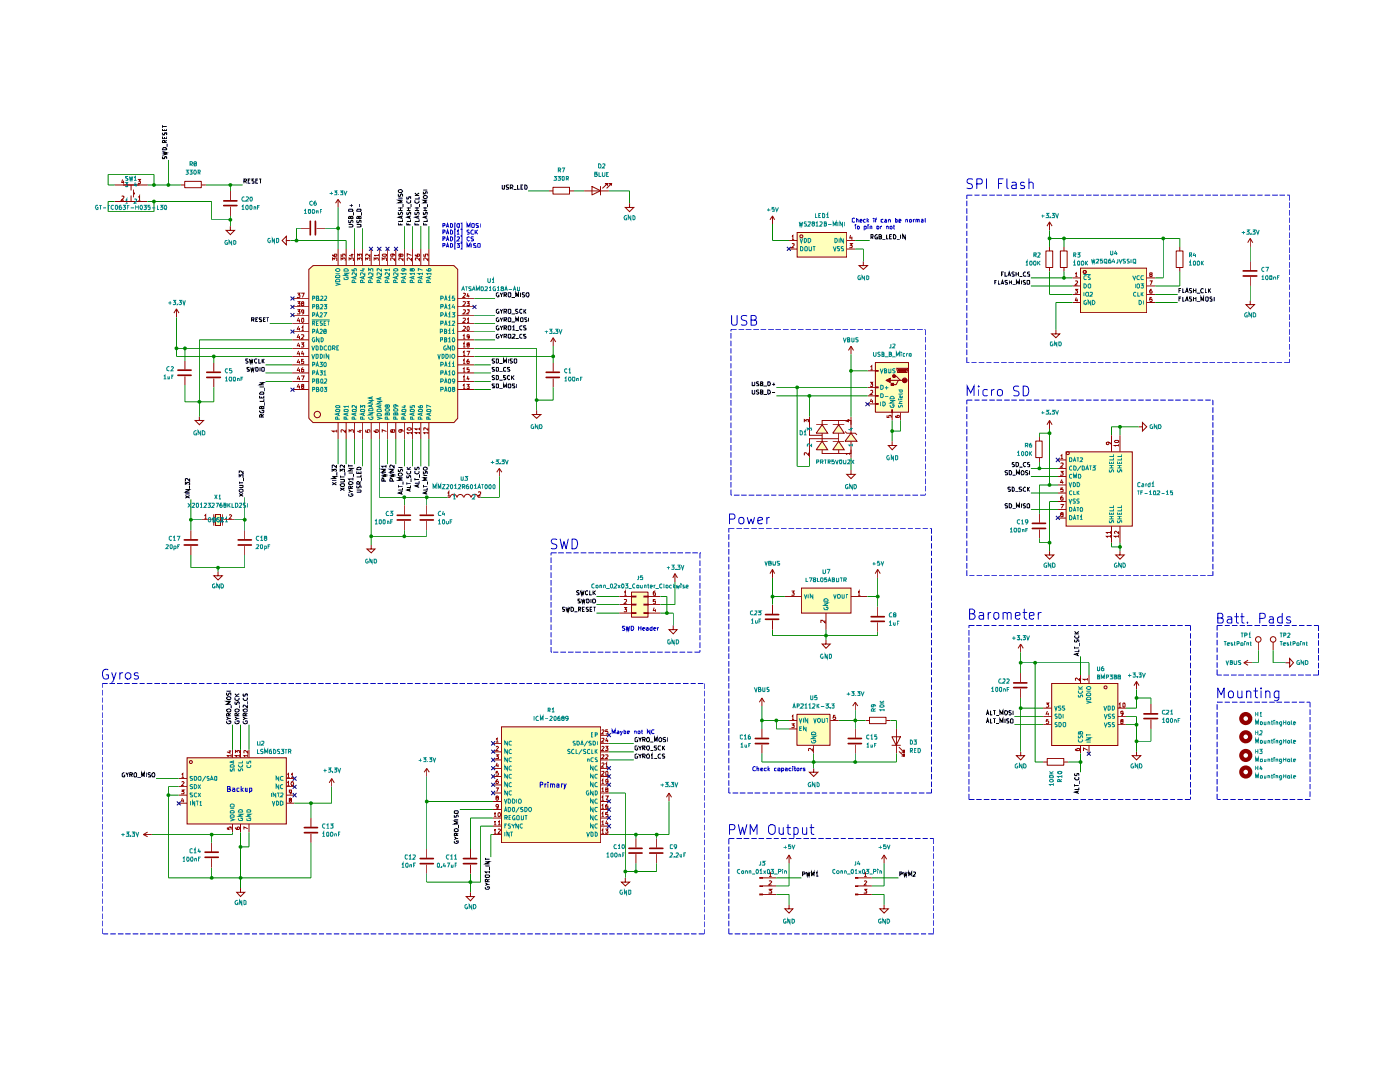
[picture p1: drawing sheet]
<svg xmlns="http://www.w3.org/2000/svg" width="279mm" height="216mm" viewBox="0 0 279 216" stroke-linecap="round" stroke-linejoin="round" font-family="sans-serif">
<g fill="#ffb">
<path d="M61.6 53.8l.9-.8h28.1l.7 .8v29.7l-.7 .8h-28.1l-.9-.8z"/>
<path d="M43 102.6h1v2.3h-1z"/>
<path d="M159.1 142.6h6.6v6.2h-6.6z"/>
<path d="M159.9 117.3h9.9v5h-9.9z"/>
<path d="M209.9 136.4h13.2v12.4h-13.2z"/>
<path d="M126.1 118.2h3.3v5h-3.3z"/>
<path d="M37.3 151.2h19.8v13.2h-19.8z"/>
<path d="M100.1 145h19.8v23.1h-19.8z"/>
<path d="M174.7 72.4h6.7v9.9h-6.7z"/>
<path d="M215.6 53.5h13.2v8.9h-13.2z"/>
<path d="M212.8 90.2h13.2v14.8h-13.2z"/>
<path d="M169.8 86.4l1.2 1.6h-2.3z"/>
<path d="M167.4 84.7l1.1 1.7h-2.3z"/>
<path d="M167.4 88l1.1 1.7h-2.3z"/>
<path d="M164.1 84.7l1.1 1.7h-2.3z"/>
<path d="M164.1 88l1.1 1.7h-2.3z"/>
<path d="M159.1 46.4h9.9v4.9h-9.9z"/>
</g>
<g fill="none" stroke="#000" stroke-width=".2">
<path d="M32.4 30.2l.9 .3-.6 .1 .6 .1-.9 .3M32.4 27.3v.4h.9v-.4M32.4 25.7v.4h.9v-.4M32.4 25v.5M32.4 25.2h.9M32.5 31.2v.5h.3l.1-.5h.3v.5M32.5 26.5v.4h.3l.1-.4h.3v.4M32.6 29.5h.5l.2 .4h-.9zM32.8 28.4v-.3l-.3-.1-.1 .4h.9M32.8 25.8v.3M32.8 27.3v.4M33.3 28l-.5 .3"/>
<path d="M33.4 28.7v.6M48.7 36.1h.5v-.3l-.5-.1v.9M48.9 36.1l.3 .5M49.5 36.1h.3M49.9 35.7h-.4v.9h.4M50.7 35.7h-.4v.4l.4 .1v.3h-.4M51 36.1h.4M51.5 35.7h-.5v.9h.5M51.7 35.7h.4M52 35.7v.9M79.5 38.7l.1 .5h.2l.1-.3 .3-.2 .1 .2v.3M79.5 38l.6-.2 .2 .4-.2 .2h-.3l-.3-.1z"/>
<path d="M79.5 39.5h.8M80.3 40h-.8l.6 .2-.6 .3h.8M81.2 39.3v.4h.2l.2-.4h.4v.4M82.8 39h.8M82.8 38.5l.5 .5M83.6 39.3v.4h-.8M83.6 38.5l-.5 .4M84.5 38.3v.4h.3l.2-.4h.3v.4M84.5 37.9h.8M85.3 40h-.8l.5 .2-.5 .3h.8M100.2 36.9l.1 .9 .4-.1v-.8M101.5 37l-.3-.1-.2 .2 .1 .2 .4 .1-.1 .4h-.4"/>
<path d="M101.8 37.4h.4l.2-.2-.2-.3h-.4v.9M102 37.4l.4 .4M102.5 37.8h.6M103.3 36.9v.9h.4M104 37.3h.2M104.4 36.9h-.4v.9h.4M104.7 36.9a.49 .49 0 0 1 .5 .3 .49 .49 0 0 1-.1 .6h-.4zM69.6 44.8h.7l.1 .2-.1 .3h-.7M69.6 43.9l.1 .5h.2l.3-.5 .2 .2v.3M69.6 41.8l.7-.1 .1 .5h-.8zM69.8 41.1h.6M70 43.3l.1-.1h.3v.4h-.8v-.3l.2-.1 .2 .4"/>
<path d="M70.1 40.7v.6M70.5 42.3v.7M71.2 44.8l.8 .1v.3l-.1 .1h-.7M71.3 43.9v.5h.3l.2-.5 .2 .1v.4M71.3 41.8l.7-.1v.5h-.8zM71.6 43.3l.1-.1 .3 .1v.3h-.8v-.3l.2-.1 .2 .1v.3M71.8 40.7v.6M72.1 42.3v.7M79.5 44.4v.5h.8M79.5 42.3v.5h.2l.5-.5 .1 .2v.3M79.5 42h.8M79.5 41.5h.8"/>
<path d="M79.9 41.5v.5M79.9 44.6v.3M80.1 43.2v.3M80.3 43.8v.4h-.8M80.3 43.1l-.8 .2 .8 .3M80.4 40.7v.6M81.2 44.4v.5h.8M81.2 42.3l.1 .5h.2l.2-.5 .3 .1v.4M81.2 40v.4l.3 .1 .5-.1-.1-.4M81.2 42h.8M81.2 41.5h.8M81.5 41.5v.5"/>
<path d="M81.5 44.6v.3M81.7 43.2v.3M82 43.8v.4h-.8M82 43.1l-.8 .2 .8 .3M82 40.7v.6M82.8 44.4v.5h.8M82.8 42.3v.5h.2l.5-.5 .1 .2v.3M82.8 42h.8M82.8 41.5h.8M82.9 40l-.1 .4a.42 .42 0 0 0 .5 .1 .42 .42 0 0 0 .3-.5M83.2 41.5v.5M83.2 44.6v.3"/>
<path d="M83.4 43.2v.3M83.6 43.8v.4h-.8M83.6 43.1l-.8 .2 .8 .3M83.7 40.7v.6M84.5 44.4v.5h.8M84.5 42.3l.1 .5h.2l.2-.5 .3 .1v.4M84.5 42h.8M84.5 41.5h.8M84.8 41.5v.5M84.8 44.6v.3M85 43.2v.3M85.3 43.8v.4h-.8"/>
<path d="M85.3 43.1l-.8 .2 .8 .3M85.3 40.7v.6M99.5 58.4l-.4 .2v.4l.2 .3 .3-.1v-.3h-.2M99.8 58.4l.3 .4 .2-.4M100.1 58.8v.5M100.6 58.8h.4l.1-.3-.5-.1v.9M100.8 58.8l.3 .5M101.4 58.5h.5v.6l-.1 .2-.4-.2zM102.1 59.3h.7M102.9 59.3v-.9l.3 .6 .3-.6v.9M103.9 58.4v.9M104.7 58.4h-.4l-.1 .2 .5 .5-.1 .2-.4-.1"/>
<path d="M105.1 58.5l.4-.1 .1 .6-.2 .3-.4-.3zM49.5 71.6h-.4l-.1 .2 .5 .5-.1 .2-.4-.1M49.8 71.6l.1 .9 .2-.6 .2 .6 .2-.9M49.8 73.3l-.5 .1 .1 .3h.3l.1 .2-.1 .2h-.4M50 73.3l.2 .8 .2-.6 .1 .6 .2-.8M50.2 63.8h.3l.2-.3-.5-.1v.8M50.5 63.8l.2 .4M51 73.3l.5 .1 .1 .3-.2 .4h-.4zM51 63.7h.3M51.3 71.7l-.3-.1-.2 .2v.4l.2 .3 .3-.1M51.5 63.4h-.5v.8h.5M51.6 71.6v.9h.5"/>
<path d="M51.8 79v.4h.9v-.4M51.8 78.5l.3-.3h.4l.2 .4h-.9zM51.8 76.4h.9l-.9 .4h.9M51.8 77.2h.9M51.9 73.3v.8M52.2 73.4h.5v.7l-.5-.1zM52.2 63.4l-.5 .1 .1 .2 .4 .2-.1 .3h-.4M52.2 79.2v.2M52.3 71.6v.9M52.4 72l.3 .5M52.6 63.7h.2M52.7 79.7v.4h-.9"/>
<path d="M52.7 71.6l-.4 .5M52.7 77.4v.7M53 63.4h-.4v.8h.4M53.2 63.4h.5M53.4 63.4v.8M98.7 73.3l-.5 .1 .1 .3h.3l.1 .2-.1 .2h-.4M98.7 76.6l-.5 .1 .1 .3h.3l.1 .2-.1 .2h-.4M98.7 75l-.3-.1-.2 .2 .5 .4-.2 .3-.3-.1M98.7 71.6h-.4l-.1 .2 .5 .5-.2 .2-.3-.1M99.1 73.3l.4 .1-.1 .7h-.3zM99.1 76.6l.4 .1-.1 .7h-.3zM99.1 74.9l.4 .1v.6l-.3 .2h-.1z"/>
<path d="M99.1 71.6l.4 .1v.6l-.3 .2h-.1zM99.5 66.7l-.4 .2v.4l.1 .2 .4-.1v-.3h-.2M99.5 63.4l-.4 .2v.4l.1 .2 .4-.1v-.3h-.2M99.5 61.7l-.4 .2v.4l.2 .3 .3-.1v-.3h-.2M99.5 65l-.4 .2v.4l.2 .3 .3-.1v-.3h-.2M99.6 74.2h.7M99.6 77.5h.7M99.6 75.9h.7M99.6 72.6h.7M99.8 66.7l.3 .4 .2-.4M99.8 63.4l.3 .4 .2-.4M99.8 61.7l.3 .4 .2-.4"/>
<path d="M99.8 65l.3 .4 .2-.4M100.1 62.1v.5M100.1 63.8v.4M100.1 65.4v.5M100.1 67.1v.4M100.5 77.4v-.8l.2 .6 .4-.6v.8M100.5 72.5v-.9l.2 .6 .4-.6v.9M100.6 67.1h.5v-.4h-.5v.8M100.6 63.8l.5-.1v-.3h-.5v.8M100.6 62.1h.4l.1-.3-.5-.1v.9M100.6 65.4h.4l.1-.3-.5-.1v.9M100.8 67.1l.3 .4"/>
<path d="M100.8 63.8l.3 .4M100.8 62.1l.3 .5M100.8 65.4l.3 .5M100.9 75h-.4v.3l.4 .1v.3h-.4M101 73.3h-.4l-.1 .2 .1 .6 .4-.1M101.4 66.8h.5l-.1 .7-.4-.1zM101.4 76.7h.5l-.1 .7-.4-.1zM101.4 63.5h.5l-.1 .7-.4-.1zM101.4 61.8h.5v.6l-.1 .2-.4-.2zM101.4 65.1h.5v.6l-.1 .2-.4-.2zM101.4 71.6v.9M101.8 73.3l-.5 .1v.3h.4l.1 .2-.1 .2h-.4"/>
<path d="M101.8 75l-.3-.1-.2 .2v.4l.2 .3 .3-.1M102.1 74.9v.9M102.1 64.3h.7M102.1 62.6h.7M102.2 75.3l.4 .5M102.3 66.7h.4l.1 .2-.6 .6h.6M102.3 65.3l.2-.3v.9M102.3 71.6h-.5v.2l.5 .5-.2 .2-.3-.1M102.3 65.9h.5M102.6 71.7h.5v.6l-.2 .2-.3-.2zM102.6 74.9l-.5 .5M102.8 76.6h-.5v.3l.5 .3-.1 .2h-.4"/>
<path d="M102.9 67.6h.6M102.9 65.9h.6M102.9 64.2v-.8l.3 .5 .3-.5v.8M103.1 76.6v.8M103.4 61.7h-.5v.2l.5 .5-.2 .2-.3-.1M103.9 63.5h.5l-.1 .7-.4-.1zM104.2 66.7h-.3l-.2 .2v.4l.2 .2 .3-.1M104.2 61.8l-.3-.1-.2 .2v.4l.3 .3 .2-.1M104.2 65.1l-.3-.1-.2 .2v.4l.3 .3 .2-.1M104.6 61.7v.9M104.6 62.1l.4 .5M105 66.7l-.5 .1 .1 .3 .4 .1v.2l-.5 .1"/>
<path d="M105 65h-.4l-.1 .2 .1 .2 .4 .1v.3h-.5M105 61.7l-.4 .5M105.2 63.4h-.5v.3l.5 .2-.1 .3h-.4M105.5 63.4v.8M37 97.7h.8l-.8 .5h.8M37 96.8v-.5l.2 .2 .1-.2h.5v.5M37 98.9l.8 .5M37 98.5h.8M37.8 95.5v.5l-.5-.5-.3 .1 .1 .3M37.8 98.9l-.8 .5M37.8 96.9v.6M47.7 96.9h.8l-.1 .4h-.7"/>
<path d="M47.7 95.2v-.5l.3 .3 .1-.3h.3v.5M47.7 98.5l.8 .6M47.7 96.1v.4M47.7 96.3h.8M48.5 94v.5l-.4-.5h-.4v.4M48.5 98.5l-.8 .6M48.6 95.3v.7M51.9 82l-.1 .1 .3 .3h.4l.2-.2-.1-.3h-.3v.1M52.2 83.2v-.4l-.2-.1-.2 .2v.3h.9M52.2 81.3v-.2h.5v.4h-.9l.1-.4h.2l.1 .4M52.7 82.7l-.5 .3M52.7 80.3v.6"/>
<path d="M66.3 95.1h.8l-.8 .4h.8M66.3 94.1v-.5l.3 .3 .1-.3h.4v.5M66.3 96.3l.8 .5M66.3 95.9h.8M67.1 92.8v.5l-.6-.5-.2 .1 .1 .4M67.1 96.3l-.8 .5M67.2 94.2v.7M67.9 96.7l.3-.2 .5 .1v.4a.47 .47 0 0 1-.8-.3zM67.9 95.7l.8 .1v.3l-.8 .1M67.9 94.1v-.5l.3 .3 .1-.3h.4v.5M67.9 97.4l.8 .5M67.9 94.9v.5"/>
<path d="M67.9 95.2h.8M68.7 92.8v.5l-.5-.5-.3 .2 .1 .3M68.7 97.4l-.8 .5M68.8 94.2v.7M69.6 98.5v.4a.42 .42 0 0 0 .5 .1 .42 .42 0 0 0 .3-.5h-.3v.2M69.6 97.7l.4 .3-.4 .3M69.6 96.3l.1-.1a.47 .47 0 0 1 .7 .3l-.6 .2-.2-.1zM69.6 93.5h.8l-.8 .5h.8M69.6 94.4h.8M69.6 92.7v.5M69.6 93h.8M70 97.4v-.3l-.3-.1-.1 .4h.8"/>
<path d="M70 98h.4M70.4 95.6h-.8l.2 .2M70.4 97l-.4 .3M70.4 95.3v.5M70.5 94.6v.6M71.2 97.8l.8 .1v.3h-.8M71.2 94.1v.4h.8v-.4M71.3 96.9v.5h.3l.2-.5 .2 .1v.4M71.3 93.4l.3-.2 .4 .1v.4h-.8zM71.6 94.1v.4M71.7 96.6v-.3l-.3-.2-.2 .2v.3h.8M72 94.7v.5h-.8"/>
<path d="M72 96.1l-.3 .2M72.1 95.3v.6M76.2 94.5l.8 .2-.6 .2 .6 .1-.8 .2M76.6 96v-.4l-.3-.1-.1 .5h.8M77 93.6h-.8l.6 .3-.6 .3h.8M77 93h-.8l.2 .3M77 92.8v.5M77.8 94.5l.8 .2-.5 .2 .5 .1-.8 .2M78.3 96l-.1-.5h-.3l-.1 .5h.8M78.6 93.6h-.8l.6 .3-.6 .3h.8M78.6 92.8v.5l-.5-.5-.3 .2 .1 .3M79.5 94.6l.6-.2 .2 .3-.2 .3h-.3l-.3-.2z"/>
<path d="M79.5 93.6v.5h.3l.2-.5h.3v.5M79.5 96.8v.5M79.5 97h.8M79.5 93.3h.8M80.1 98.1v.4M80.3 98l-.8 .4 .8 .2M80.3 97.4v.4h-.8M80.3 95.3h-.8l.6 .3-.6 .2h.8M80.4 96.1v.6M81.2 94.9v.4h.2l.3-.4 .3 .1v.3M81.2 94.1v.3l.2 .2h.4l.2-.2-.1-.3M81.2 96.3v.4"/>
<path d="M81.2 96.4h.8M81.2 93.7h.8M81.2 93.2l.4 .5M81.7 97.6v.4M82 97.5l-.8 .3 .8 .2M82 96.9v.4h-.8M82 93.2l-.5 .4M82 95.5v.7M82.8 93.2v.4l.2 .1 .5-.5 .1 .2v.3M82.8 95.4v.4M82.8 95.7h.8M82.9 94.1l-.1 .3a.43 .43 0 0 0 .5 .1 .43 .43 0 0 0 .3-.4"/>
<path d="M83.4 96.8v.4M83.6 96.7l-.8 .2 .8 .4M83.6 96v.4h-.8M83.7 94.7v.6M84.5 94.1v.5h.2l.3-.5h.3v.5M84.5 97h.8M84.5 96.8v.5M84.5 94.9h.8M85 98.1v.4M85.3 98l-.8 .4 .8 .2M85.3 97.4v.4h-.8M85.3 95.3h-.8l.5 .3-.5 .2h.8"/>
<path d="M85.3 96.1v.6"/>
<circle cx="84.9" cy="39.4" r=".36"/>
<circle cx="48.1" cy="97.9" r=".37"/>
<circle cx="84.9" cy="93.5" r=".36"/>
</g>
<g fill="none" stroke="#910000" stroke-width=".2">
<path d="M22.9 36.9h6.6M24.3 39.2h.4v.2l-.5 .6h.5M24.5 35.8l-.2 .6h.5M24.6 36.1v.6M26.2 36.9v1.1M26.2 39v1.2M26.7 38.5h.1v.2h-.1M26.7 37.8v1.6M27.5 35.8h.5l-.2 .3 .2 .1v.4h-.5M27.6 39.4l.2-.3v.9M27.6 40h.4M36.1 36.9h.8"/>
<path d="M36.9 36.2h3.3v1.3h-3.3zM40.2 36.9h.9M46 38.1v1.9M67.5 39.8v1.6M67.5 39.8l-.5 .7M67.5 39.8l.5 .7M109.6 38.1h.8M110.4 37.4h3.3v1.3h-3.3zM113.7 38.1h.8M116.6 38.1h4.9M118.1 37.2l1.7 .9-1.7 .8zM119.8 37.2v1.7"/>
<path d="M121.2 37.1v-.4h-.5h.5l-1 .9M122 37.1v-.4h-.5h.5l-.9 .9M22.9 40.2h6.6M46 45.1v.9h.8l-.8 .8-.9-.8h.9M46 41.2v1.9M57.1 48v-.8l-.8 .8 .8 .8v-.8h.9M58.3 59.6h3.3M59.3 58.5h.6l-.3 .3 .3 .1v.4h-.6M60 45.5h1.8M60.1 58.5h.6l-.3 .8M61.6 53.8l.9-.8h28.1l.7 .8v29.7l-.7 .8h-28.1l-.9-.8zM63.2 45.5h1.7"/>
<path d="M66.4 52v-.5l.3 .2 .1-.2h.3v.5M66.4 50.8v.2l.2 .1h.5v-.4l-.4 .1v.2l.2 .1M67.5 49.7v3.3M68.1 52v-.5l.3 .2v-.2h.4v.5M68.1 50.7v.4h.3v-.4h.4v.4M69.1 49.7v3.3M69.7 52v-.5l.3 .2 .1-.2h.3v.5M70 50.8h.5M70.3 50.6v.5l-.6-.1M70.8 49.7v3.3M71.4 52v-.5l.3 .2v-.2h.4v.5M71.4 51.2v-.5l.3 .3v-.3h.4v.5"/>
<path d="M72.4 49.7v3.3M73 52v-.5l.3 .2 .1-.2h.3v.5M73.8 50.7v.5l-.5-.5h-.2v.4M74.1 49.7v3.3M74.7 52v-.5l.3 .2v-.2h.4v.5M75.5 51h-.8l.2 .1M75.5 50.7v.4M75.7 49.7v3.3M76.3 52v-.5l.3 .2 .1-.2h.3v.5M76.3 50.9l.1-.2h.6l.1 .1v.2l-.7 .1zM77.4 49.7v3.3M78.3 50.7l.2 .2-.1 .2h-.3v-.4h.5l.2 .3"/>
<path d="M78.8 51.5v.5l-.5-.5-.3 .1 .1 .4M79 49.7v3.3M79.9 50.9l.1-.2 .4 .1-.1 .3h-.3l-.1-.4h-.2v.4h.2v-.1M80.4 51.5v.5l-.5-.5h-.2l-.1 .1 .1 .4M80.7 49.7v3.3M82.1 51.5v.5l-.5-.5-.3 .1 .1 .4M82.1 51l-.8-.4v.6M82.3 49.7v3.3M82.9 50.8v.2l.2 .1h.5v-.4h-.3l-.1 .3 .2 .1M83.7 51.5v.5l-.4-.5h-.3v.5M84 49.7v3.3M84.6 50.7v.4h.3v-.4h.4v.4"/>
<path d="M85.4 51.5v.5l-.5-.5-.3 .1 .1 .4M85.6 49.7v3.3M91.3 59.6h3.4M92.5 58.6h.4v.2l-.5 .5h.5M93.4 58.5l-.2 .6h.5M93.6 58.8v.5M125.6 40.5v.9h.9l-.9 .8-.8-.8h.8M35.2 61.6l-.5 .9M35.2 61.6l.5 .9M35.2 61.6v1.7M36.9 72v1.7M36.9 75.1v1.8"/>
<path d="M42.7 72.4v1.8M42.7 75.5v1.8M58.3 77.7h3.3M58.3 76.1h3.3M58.3 74.4h3.3M58.3 72.8h3.3M58.3 71.1h3.3M58.3 69.5h3.3M58.3 67.8h3.3M58.3 66.2h3.3M58.3 64.5h3.3M58.3 62.9h3.3"/>
<path d="M58.3 61.2h3.3M59.3 61.8h.6l-.3 .3 .3 .1v.4h-.6M59.3 60.2h.6l-.3 .3h.3v.5h-.6M59.6 76.6l-.3 .6h.6M59.6 75l-.3 .6h.6M59.6 73.3l-.3 .6h.6M59.6 71.7l-.3 .6h.6M59.6 70l-.3 .6h.6M59.6 68.4l-.3 .6h.6M59.6 66.7l-.3 .6h.6M59.6 65.1l-.3 .6h.6M59.6 63.4l-.3 .6h.6"/>
<path d="M59.8 63.7v.6M59.8 65.4v.5M59.8 67.1v.5M59.8 68.7v.6M59.8 70.4v.5M59.8 72v.6M59.8 73.7v.5M59.8 75.3v.6M59.8 77v.5M60.1 75h.6l-.3 .9M60.1 68.4h.5l-.2 .3 .2 .1v.4h-.5M60.2 66.9l.3-.1 .1 .3-.5 .5h.5"/>
<path d="M60.2 65.4l.2-.3v.8M60.2 65.9h.4M60.3 63.5h.2l.1 .2v.5l-.2 .1-.2-.1zM60.4 77l-.2-.2 .3-.1 .1 .3-.4 .1v.4h.2h.2v-.4l-.2-.1M60.4 70l-.2 .6h.5M60.4 60.5l-.2-.2 .3-.1 .1 .2-.4 .2v.4h.2h.2v-.4l-.2-.1M60.5 73.4l-.3 .2v.6h.4v-.5l-.4 .1M60.5 70.4v.5M60.6 71.7h-.4v.4h.4l-.1 .5-.3-.1M60.6 62.2l-.3 .1-.1-.4h.4v.6l-.3 .1M91.3 77.7h3.4M91.3 76.1h3.4"/>
<path d="M91.3 74.4h3.4M91.3 72.8h3.4M91.3 71.1h3.4M91.3 69.5h3.4M91.3 67.8h3.4M91.3 66.2h3.4M91.3 64.5h3.4M91.3 62.9h3.4M91.3 61.2h3.4M92.5 77l.1-.3v.8M92.5 75.3l.1-.3v.9M92.5 73.7l.1-.3v.8"/>
<path d="M92.5 72l.1-.3v.9M92.5 70.4l.1-.3v.8M92.5 68.7l.1-.3v.9M92.5 67.1l.1-.3v.8M92.5 65.2h.4v.3l-.5 .4h.5M92.5 63.6l.3-.1 .1 .3-.5 .5h.5M92.5 61.9h.4v.3l-.5 .4h.5M92.5 60.3l.3-.1 .1 .3-.5 .5h.5M92.5 77.5h.4M92.5 75.9h.4M92.5 74.2h.4M92.5 72.6h.4"/>
<path d="M92.5 70.9h.4M92.5 69.3h.4M92.5 67.6h.4M93.1 76.7h.5l-.2 .3 .2 .1v.4h-.5M93.1 70.1h.6l-.3 .8M93.1 60.2h.5l-.2 .3h.2v.5h-.5M93.2 63.7l.3-.2v.8M93.2 61.9l.4-.1v.4l-.5 .4h.5M93.2 64.3h.4M93.4 75l-.2 .6h.5M93.4 68.8l-.2-.1v-.2l.4-.1v.3l-.4 .1 .1 .5 .3-.1v-.4M93.4 65.1l.2 .2v.6h-.3l-.1-.1v-.5z"/>
<path d="M93.6 71.7l-.4 .3v.5h.4v-.5l-.4 .2M93.6 75.3v.6M93.6 73.4h-.4v.3h.4v.5h-.4M93.6 67.1v.2l-.4-.1v-.3h.4v.5l-.1 .2h-.2M110.4 67.4l-.5 .8M110.4 67.4l.5 .8M110.4 67.4v1.7M110.4 72.4v1.8M110.4 75.5v1.8M39.8 83.1v.8h.8l-.8 .8-.9-.8h.9M67.2 86h-.8l.2 .3M67.2 85.8v.5"/>
<path d="M67.5 84.3v3.3M68.9 85.8v.5l-.5-.5h-.3l.1 .5M69.1 84.3v3.3M69.7 86.3v-.5l.3 .2 .1-.2h.3v.5M70.8 84.3v3.3M71.6 85.8h.6M71.9 85.8v.5l-.6-.3M72.4 84.3v3.3M73 85.8v.4l.4 .1-.1-.5h.4v.5M74.1 84.3v3.3M74.7 85.8v.3l.6 .2 .2-.2-.1-.3h-.4l.1 .5M75.7 84.3v3.3"/>
<path d="M77.1 86.1l-.8-.3v.5M77.4 84.3v3.3M78.3 85.9l.1-.1h.3l.1 .1v.2l-.3 .2-.2-.1v-.4h-.2l-.1 .4 .1 .1 .2-.2M79 84.3v3.3M79.9 85.8h.2v.4l-.3 .1-.2-.2 .1-.3h.6l.1 .4M80.7 84.3v3.3M81.3 85.5a.4 .4 0 0 1 .5-.2 .4 .4 0 0 1 .2 .5h-.7zM82.1 86.4h-.8l.2 .2M82.1 86.2v.4M82.3 84.3v3.3M83.7 86.4h-.8l.2 .2M83.7 85.6h-.8l.2 .2"/>
<path d="M83.7 85.3v.5M83.7 86.2v.4M84 84.3v3.3M85.4 86.4h-.8l.2 .2M85.4 85.3v.5l-.6-.5-.2 .1 .1 .4M85.4 86.2v.4M85.6 84.3v3.3M89.3 99.2h.5a.68 .68 0 0 1 .7-.6 .68 .68 0 0 1 .7 .6 .66 .66 0 0 1 .6-.5 .66 .66 0 0 1 .7 .6M89.3 98.4l.3-.3v.9M89.3 99h.5M92.6 99.3a.68 .68 0 0 1 .7-.7 .68 .68 0 0 1 .7 .7M95.4 98.2h.5v.3l-.5 .5h.5"/>
<path d="M95.9 99.2l-.5 .1a.68 .68 0 0 0-.7-.7 .68 .68 0 0 0-.6 .7M99.6 93.5l-.5 .7M99.6 93.5l.6 .7M99.6 93.5v1.6M107.1 81.9v.8h.8l-.8 .8-.8-.8h.8M38.1 105.8v1.8M38.1 109v1.7M40.2 103.7h2.3M40.8 102.9l.3-.2v.8M40.8 103.5h.4M42.7 102.6v2.3M43 102.6h1v2.3h-1z"/>
<path d="M44.4 102.6v2.3M44.5 103.7h2.3M45.7 102.8l.4-.1 .1 .2-.5 .6h.5M48.8 105.8v1.8M48.8 109v1.7M74.1 108.7v.9h.7l-.7 .7-.9-.7h.9M80.7 100.8v1.9M80.7 104v1.8M85.2 100.8v1.9M85.2 104v1.8"/>
<circle cx="63.3" cy="82.7" r=".64"/>
</g>
<g fill="none" stroke="#910000" stroke-width=".34">
<path d="M44.7 40.1h2.6M44.7 41h2.6M61.9 44.1v2.8M62.9 44.1v2.8M35.5 73.9h2.6M35.5 74.9h2.6M41.3 74.3h2.7M41.3 75.3h2.7M109 74.3h2.6M109 75.3h2.6M36.8 107.7h2.6M36.8 108.7h2.6"/>
<path d="M47.5 107.7h2.7M47.5 108.7h2.7M79.3 102.8h2.6M79.3 103.8h2.6M83.9 102.8h2.6M83.9 103.8h2.6"/>
</g>
<g fill="none" stroke="#008785" stroke-width=".2">
<path d="M25 36.4h.5l-.3 .3 .3 .1v.4h-.5M25.1 40l.2-.3v.8M26.8 39.8h.5v.2l-.6 .5h.6M27 36.4l-.2 .6h.5M27.2 36.7v.5M25.1 40.5h.4M62.4 59.5h.4v-.3l-.4-.1v.8M63.2 59.5l.4-.1-.1-.3h-.3v.8h.4l.1-.2-.2-.2M64 59.2h.4v.3l-.5 .4h.5M64.8 59.2l.3-.1 .1 .4-.5 .4h.5M67 56.5l.8 .2-.8 .3M67 56l.2-.3h.4l.2 .2v.3h-.8z"/>
<path d="M67 55.1l.5-.2 .3 .1v.4h-.8zM67 53.8a.52 .52 0 0 1 .8 0 .43 .43 0 0 1-.4 .4 .43 .43 0 0 1-.4-.4zM67 54.5h.8M68.7 55.4v.3l.1 .1h.5l.2-.3-.1-.2h-.3v.2M68.7 54.5h.8l-.8 .4h.8M68.7 53.8a.48 .48 0 0 1 .5-.2 .48 .48 0 0 1 .3 .5h-.8zM70.3 53.7v.3l.4 .1-.1-.3 .2-.2 .3 .1-.1 .4M70.7 56.4v-.4l-.3-.1-.1 .1v.4h.8M70.9 55.2v.4M71.1 55.1l-.8 .3 .8 .3M71.1 54.4v.5l-.4-.5h-.3v.5M72.2 53.7h.6"/>
<path d="M72.4 56.4v-.4h-.4v.4h.8M72.5 53.6v.5l-.6-.2M72.6 55.2v.4M72.8 55.1l-.8 .3 .8 .3M72.8 54.4v.5l-.5-.5-.3 .1v.4M73.6 54.1v-.5l.3 .3 .2-.3 .3 .1-.1 .4M74 56.4v-.4l-.3-.1-.1 .1v.4h.8M74.2 55.2v.4M74.4 55.1l-.8 .3 .8 .3M74.4 54.4v.5l-.4-.5h-.3v.5M75.7 56.4v-.4h-.4v.4h.8M75.9 55.2v.4"/>
<path d="M76.1 55.1l-.8 .3 .8 .3M76.1 54.4v.5l-.5-.5-.3 .1v.4M76.1 53.6v.5l-.6-.5-.2 .1v.4M77.3 56.4v-.4l-.3-.1-.1 .1v.4h.8M77.5 55.2v.4M77.7 55.1l-.8 .3 .8 .3M77.7 54.4v.5l-.4-.5h-.3v.5M77.7 53.8h-.8l.2 .3M77.7 53.6v.5M78.6 53.8a.4 .4 0 0 1 .5-.3 .4 .4 0 0 1 .2 .5h-.7zM79 56.4v-.4h-.4v.4h.8M79.2 55.2v.4"/>
<path d="M79.4 55.1l-.8 .3 .8 .3M79.4 54.4v.5l-.5-.5-.3 .1v.4M80.6 56.4v-.4l-.3-.1-.1 .1v.4h.8M80.6 53.6v.5l-.4-.2 .1-.3h.4l.3 .2v.2M80.8 55.2v.4M81 55.1l-.8 .3 .8 .3M81 54.6h-.8l.2 .3M81 54.4v.5M82.2 53.8l.2-.2 .3 .2v.1l-.3 .2-.2-.4h-.3v.3l.1 .1 .2-.2M82.3 56.4v-.4h-.4v.4h.8M82.5 55.2v.4M82.7 55.1l-.8 .3 .8 .3"/>
<path d="M82.7 54.6h-.8l.2 .3M82.7 54.4v.5M84 56.4v-.4l-.4-.1-.1 .1v.4h.8M84.1 55.2v.4M84.3 55.1l-.8 .3 .8 .3M84.3 54.6h-.8l.2 .3M84.3 53.9l-.8-.3v.5M84.3 54.4v.5M85.2 53.7v.2l.3 .2h.3l.2-.3-.4-.2v.5M85.6 56.4v-.4h-.4v.4h.8M85.8 55.2v.4M86 55.1l-.8 .3 .8 .3"/>
<path d="M86 54.6h-.8l.2 .3M86 54.4v.5M88 59.5h.4l.1-.2-.2-.2h-.3v.8M88.7 59.9l.3-.8 .2 .8M88.8 59.7h.3M89.5 59.3l.2-.2v.8M89.5 59.9h.4M90.7 59.1h-.4l-.1 .4 .4-.1 .2 .2-.1 .3h-.5M62.2 70.7l.3 .8 .3-.8M62.2 69l.3 .8 .3-.8M62.2 63.8h3.6M62.4 77.7h.3l.1-.3-.4-.1v.8"/>
<path d="M62.4 76.1l.4-.1v-.3l-.4-.1v.8M62.4 74.4l.4-.1-.1-.3h-.3v.8M62.4 72.8l.4-.1v-.3l-.4-.1v.8M62.4 66.2l.4-.1v-.3l-.4-.1v.8M62.4 64.5h.3l.1-.3-.4-.1v.8M62.4 62.9l.4-.1v-.3l-.4-.1v.8M62.4 61.2h.3l.1-.3-.4-.1v.8M62.6 64.5l.2 .4M62.8 67.4h-.3a.5 .5 0 0 0 .1 .8h.2v-.4h-.2M63.1 74.8l.2-.8 .3 .8M63.1 73.1l.2-.8 .3 .8M63.1 70.7l.4 .1v.6l-.3 .1h-.1z"/>
<path d="M63.1 69l.4 .2-.1 .6h-.3zM63.1 66.5l.2-.8 .3 .8M63.1 63.2l.2-.8 .3 .8M63.2 77.7l.4-.1-.1-.3h-.3v.8h.3l.2-.1-.2-.3M63.2 76l.4-.1-.1-.3h-.3v.8h.4l.1-.2-.2-.2M63.2 61.2h.3l.1-.3-.4-.1v.8h.3l.2-.1-.2-.3M63.2 74.6h.3M63.2 72.9h.3M63.2 66.3h.3M63.2 64.5h.3M63.2 63h.3M63.6 64.1h-.4v.8h.4"/>
<path d="M63.7 67.4v.8l-.5-.8v.8M63.8 74h.5l-.2 .3 .2 .1v.3l-.1 .1h-.4M63.8 72.3h.5l-.2 .3 .2 .2v.3h-.5M63.8 65.8l.4-.1 .1 .2-.5 .6h.5M63.8 62.5l.4-.1 .1 .2-.5 .6h.5M63.9 70.7l.4 .2v.4l-.2 .2h-.2zM63.9 69l.4 .3v.4l-.1 .1h-.3zM64 60.9l.3-.1 .1 .3-.5 .5h.5M64.1 77.3h.2l.1 .2v.5l-.1 .1-.3-.1zM64.1 67.4l.4 .2v.4l-.2 .2h-.2zM64.2 75.6l.2 .2-.1 .6h-.2l-.1-.1v-.5zM64.3 64.1l-.4 .1v.2l.4 .1v.3h-.4"/>
<path d="M64.6 74.2l.2-.2v.8M64.6 62.4h.6l-.4 .8M64.6 74.8h.5M64.7 77.3h.5l-.3 .3h.3v.5h-.5M64.7 72.4l.2-.1 .2 .2-.1 .6h-.3zM64.7 60.8h.5l-.3 .3h.3v.4h-.5M64.7 70.7v.8M64.7 64.5h.3M64.8 75.7l.3-.1 .1 .4-.5 .4h.5M64.8 66.1l-.2-.2 .2-.2 .3 .1v.2l-.5 .2 .1 .3h.4v-.3l-.2-.1M65.1 64.1h-.4v.8h.4M65.2 69.1l-.3-.1-.2 .3v.4l.1 .1h.4"/>
<path d="M65.4 64.1h.4M65.6 70.7v.8l-.5-.8v.8M65.6 64.1v.8M65.7 69l.3 .2-.1 .6h-.4v-.6zM66.4 69.5h.3l.2-.3-.2-.2h-.3v.8M66.6 69.5l.3 .3M67.2 69.4h.3M67.6 69h-.4v.8h.4M73.6 79.9h.8l-.8 .5h.8M74.2 79.2v.4M74.4 79.2l-.8 .2 .8 .3M75.9 79.3v.5"/>
<path d="M76.1 79.3l-.8 .3 .8 .2M87.4 70.7l.2 .8 .3-.8M87.9 67.8h.4v-.4h-.4v.8M87.9 66.2l.4-.1-.1-.4h-.3v.8M88 77.7h.4v-.4h-.4v.8M88 76.1h.3l.2-.3-.2-.2h-.3v.8M88 74.4h.4v-.4h-.4v.8M88 72.8h.3l.2-.3-.2-.2h-.3v.8M88 64.5h.4v-.4h-.4v.8M88 62.9h.3l.2-.3-.2-.2h-.3v.8M88 61.2h.4v-.4h-.4v.8M88.2 70.7l.4 .2v.4l-.2 .2h-.2z"/>
<path d="M88.7 78.1l.3-.8 .2 .8M88.7 76.4l.3-.8 .2 .8M88.7 74.8l.3-.8 .2 .8M88.7 73.1l.3-.8 .2 .8M88.7 67.8l.4-.2v-.2h-.4v.8h.4v-.4h-.1M88.7 66.1h.4v-.2l-.1-.2h-.3v.8h.4v-.3l-.1-.1M88.7 64.9l.3-.8 .2 .8M88.7 63.2l.3-.8 .2 .8M88.7 61.6l.3-.8 .2 .8M88.8 77.9h.3M88.8 76.2h.3M88.8 74.6h.3"/>
<path d="M88.8 72.9h.3M88.8 64.7h.3M88.8 63h.3M88.8 61.4h.3M89 70.7h.3a.48 .48 0 0 1 .2 .5 .48 .48 0 0 1-.5 .3zM89 69.1l-.2-.1-.2 .3v.4l.1 .1h.4v-.3h-.2M89.5 74.2l.2-.2v.8M89.5 72.6l.2-.3v.8M89.5 67.6l.2-.2v.8M89.5 65.9l.2-.2v.8M89.5 64.3l.2-.2v.8M89.5 62.6l.2-.2v.8"/>
<path d="M89.5 61l.2-.2v.8M89.5 74.8h.4M89.5 73.1h.4M89.5 68.2h.4M89.5 66.5h.4M89.5 64.9h.4M89.5 63.2h.4M89.5 61.6h.4M89.6 77.3l.3 .1v.7h-.2l-.2-.1zM89.7 75.6l.2 .1-.1 .7h-.2l-.1-.1v-.5zM89.8 70.7v.8M89.9 69v.8l-.5-.8v.8"/>
<path d="M90.2 72.6l.3-.3v.8M90.2 70.8h.5a.48 .48 0 0 1-.3 .7 .52 .52 0 0 1-.2-.7zM90.2 69a.48 .48 0 0 1 .5 .3 .48 .48 0 0 1-.1 .5h-.4zM90.2 65.9l.3-.2v.8M90.2 64.2l.5-.1 .1 .2-.6 .6h.6M90.2 62.4h.6l-.3 .3 .3 .2-.1 .3h-.5M90.2 73.1h.6M90.2 66.5h.6M90.3 74.1l.1-.1a.38 .38 0 0 1 .4 .4 .38 .38 0 0 1-.5 .4zM90.3 67.5l.1-.1a.38 .38 0 0 1 .4 .4 .38 .38 0 0 1-.5 .4zM90.4 77.6l-.2-.1 .1-.2h.4v.3l-.5 .2 .2 .3 .4-.1-.2-.4M90.5 60.7l-.3 .6h.6"/>
<path d="M90.7 61v.6M90.8 76h-.6l.2-.4 .4 .2v.3l-.2 .3h-.3M67 81.9l.1-.2h.5l.2 .1v.2l-.7 .1zM67 81.1l.1-.2h.5l.2 .1v.3l-.7 .1zM67.4 83.6v-.4h-.3l-.1 .4h.8M67.6 82.5v.4M67.8 82.4l-.8 .2 .8 .4M68.7 81.8l.6-.1 .2 .3-.1 .1h-.7zM69.1 83.6v-.4h-.4v.4h.8M69.3 82.5v.4M69.5 82.4l-.8 .2 .8 .4M69.5 81.1h-.8l.2 .3"/>
<path d="M69.5 80.9v.5M70.3 81.9l.1-.2h.5l.2 .1v.2l-.7 .1zM70.7 83.6v-.4h-.3l-.1 .4h.8M70.9 82.5v.4M71.1 82.4l-.8 .2 .8 .4M71.1 80.9v.5l-.4-.5-.4 .1 .1 .4M72 81.8l.6-.1 .2 .3-.1 .1h-.7zM72 81.4v-.5l.3 .3 .1-.3h.3v.5M72.4 83.6v-.4h-.4v.4h.8M72.6 82.5v.4M72.8 82.4l-.8 .2 .8 .4M73.6 82.4h.8l-.8 .4h.8"/>
<path d="M73.7 83.2a.43 .43 0 0 0 .2 .5 .43 .43 0 0 0 .5-.1v-.4l-.3 .1M73.7 81.6l.6-.1 .1 .5h-.8zM74.2 80.8v.4M74.4 80.7l-.8 .3 .8 .3M75.3 83.2l.8 .3-.8 .2M75.3 82.6a.48 .48 0 0 1 .5-.1 .48 .48 0 0 1 .3 .5h-.8zM75.3 81.8a.48 .48 0 0 1 .5-.2 .48 .48 0 0 1 .3 .5h-.8zM75.3 80.1h.8l-.8 .5h.8M75.9 80.9v.5M76.1 80.9l-.8 .2 .8 .3M77 81.6h.6l.1 .4h-.7l-.1-.1zM77.3 83.6v-.4l-.4 .1v.3h.8"/>
<path d="M77.3 82.5l.1-.1 .3 .1v.3h-.8v-.3l.1-.1 .3 .1v.3M77.3 80.9l.1-.1 .3 .1v.3l-.2 .1-.2-.1-.2-.4-.2 .1 .1 .4 .3-.2M78.6 81.7a.48 .48 0 0 1 .4-.2 .48 .48 0 0 1 .4 .4l-.2 .1h-.5h-.1zM78.9 80.8l.2 .3-.2 .2-.3-.1v-.3l.1-.1 .6 .1 .1 .3M79 83.6v-.4h-.4v.4h.8M79 82.5v-.1h.3l.1 .4h-.8v-.3l.2-.1 .2 .4M80.2 81.9l.1-.2h.6l.1 .1v.2l-.7 .1zM80.5 81h.5M80.6 83.6v-.4h-.3l-.1 .4h.8M80.8 80.9v.5l-.6-.2M80.8 82.5v.4M81 82.4l-.8 .2 .8 .4"/>
<path d="M81.9 81.8l.6-.1 .2 .3-.1 .1h-.6zM81.9 80.9v.5h.4v-.5l.4 .1-.1 .4M82.3 83.6v-.4h-.4v.4h.8M82.5 82.5v.4M82.7 82.4l-.8 .2 .8 .4M83.5 81.9l.1-.2h.6l.1 .1v.2l-.7 .1zM83.5 81l.2 .4h.5v-.5l-.4 .1 .2 .4M84 83.6l-.1-.4-.4 .1v.3h.8M84.1 82.5v.4M84.3 82.4l-.8 .2 .8 .4M85.2 81.8l.6-.1 .2 .3-.1 .1h-.6zM85.6 83.6v-.4h-.4v.4h.8"/>
<path d="M85.8 82.5v.4M86 82.4l-.8 .2 .8 .4M86 81.2l-.8-.3v.5M90.5 99l.2-.3v.9M90.5 99.6h.4M94.3 98.8l.4-.1 .1 .2-.5 .7h.5M41.7 103.3l.4 .2v.5l-.2 .1-.3-.1v-.5zM42.7 103.3l.4 .2v.4l-.3 .2h-.1l-.2-.2zM42.9 103.4l-.3-.1-.2 .2 .5 .4-.1 .2-.4-.1M43.7 103.4a.37 .37 0 0 0-.5 .3 .37 .37 0 0 0 .5 .3M43.9 103.4l-.4-.1-.2 .2 .6 .4-.2 .2-.4-.1M44 103.4l.4-.1 .1 .2-.5 .6h.5"/>
<path d="M44.7 103.4l-.3-.1-.2 .2v.5l.2 .1 .3-.1M45 103.5l.2-.2v.8M45 104.1h.5"/>
</g>
<path d="M170.7 175.1h.5v.2h-.5z" fill="#910000"/>
<path d="M170.7 175.1h.5v.2h-.5z" fill="none" stroke="#910000" stroke-width=".2"/>
<path d="M170.7 176.8l.5 .1z" fill="#910000"/>
<path d="M170.7 176.8l.5 .1z" fill="none" stroke="#910000" stroke-width=".2"/>
<path d="M170.7 178.4h.5v.2h-.5z" fill="#910000"/>
<g fill="none" stroke="#910000" stroke-width=".2">
<path d="M162.4 153.3v.8h.8l-.8 .8-.9-.8h.9M157.5 170.6l-.5 .8M157.5 170.6l.4 .8M157.5 170.6v1.7M170.7 178.4h.5v.2h-.5zM171.2 175.2h2.8M171.2 176.8h2.8M171.2 178.5h2.8M172.5 174.3l.2-.1v.7M172.5 175.8h.3l.2 .1-.5 .7h.5M172.5 177.5h.5l-.3 .2 .3 .2v.2h-.5M172.5 174.9h.5"/>
<path d="M176.4 170.6l-.5 .8M176.4 170.6l.5 .8M176.4 170.6v1.7M176.4 180.5v.9h.9l-.9 .8-.8-.8h.8"/>
</g>
<path d="M179.6 174.4h.4l.1-.2-.2-.2h-.3v.8M180.3 174l.2 .8 .2-.6 .1 .6 .2-.8M181.4 174.8v-.8l.2 .6 .3-.6v.8M182.3 174.1h.4v.2l-.5 .5h.5" fill="none" stroke="#000" stroke-width=".2"/>
<path d="M151.6 175.1h.6v.2h-.6z" fill="#910000"/>
<path d="M151.6 175.1h.6v.2h-.6z" fill="none" stroke="#910000" stroke-width=".2"/>
<path d="M151.6 176.8l.6 .1z" fill="#910000"/>
<path d="M151.6 176.8l.6 .1z" fill="none" stroke="#910000" stroke-width=".2"/>
<path d="M151.6 178.4h.6v.2h-.6z" fill="#910000"/>
<g fill="none" stroke="#910000" stroke-width=".2">
<path d="M208.7 50.1h1.4v3.3h-1.4zM209.5 49.3v.8M209.5 53.4v.8M174.7 72.3h6.6v9.9h-6.6zM179 73.5h2.2v.2l-.2 .6h-1.9zM178 88v.9h.9l-.9 .8-.7-.8h.7M43.5 114v.9h.9l-.9 .8-.8-.8h.8M123.6 119h2.5M124.6 118.2l.2-.3v.9M124.6 119.7l.4-.1v.4l-.5 .5h.5M124.6 118.8h.4M126 118.1h3.3v5h-3.3z"/>
<path d="M126.1 119h.8v.1h-.8zM128.5 119h.9v.1h-.9zM129.4 119h2.4M130.8 117.9l-.3 .1-.1 .2v.5l.4 .1-.1-.5-.3 .1M130.8 119.6h-.4v.5l.4-.1-.1 .5-.3-.1M134.7 114.5l-.4 .8M134.7 114.5l.5 .8M134.7 114.5v1.7M154.2 113.6v1.7M154.2 113.6l-.5 .9M154.2 113.6l.4 .9M156.6 119h3.3"/>
<path d="M158 117.9h.5l-.3 .4 .3 .1v.3h-.5M159.9 117.3h9.9v5h-9.9zM169.8 119h3.3M171.3 118.2l.1-.3v.9M171.3 118.8h.4M175.2 113.6l-.5 .9M175.2 113.6l.5 .9M175.2 113.6v1.7M123.6 120.6h2.5M123.6 122.3h2.5M124.5 121.2h.5l-.2 .4 .2 .1v.3h-.5M126.1 120.6h.8v.1h-.8z"/>
<path d="M126.1 122.3h.8v.1h-.8zM128.5 120.6h.9v.1h-.9zM128.5 122.3h.9v.1h-.9zM129.4 120.6h2.4M129.4 122.3h2.4M130.6 121.2l-.2 .6h.5M130.8 121.6v.5M134.4 124.8v.8h.7l-.7 .9-.9-.9h.9M152.1 139.3v1.6M152.1 139.3l-.6 .8M152.1 139.3l.5 .8M154.2 120.6v1.9"/>
<path d="M154.2 123.8v1.8M164.7 123.8v.5l-.5-.5h-.4l.1 .4M164.8 127.7v.8h.9l-.9 .9-.7-.9h.7M164.8 122.3v3.3M175.2 121.1v1.8M175.2 124.2v1.9M203.7 128.5l-.5 .9M203.7 128.5l.5 .9M203.7 128.5v1.6M203.7 134.3v1.8M203.7 137.4v1.9M209.9 136.4h13.2v12.4h-13.2z"/>
<path d="M215.5 135.3v.5l-.6-.5-.3 .1 .1 .4M215.6 134.7v1.7M217.1 135.5h-.9l.3 .3M217.1 135.3v.5M217.3 134.7v1.7M220.4 136.9h.4v.5h-.4zM226.8 136l-.5 .8M226.8 136l.5 .8M226.8 136v1.6M248.2 132.2l.9 .6M248.2 132.2h1.7M249.1 131.7l-.9 .5"/>
<path d="M251.1 128.1v1.7M254.1 128.1v1.7M256.5 132.2h.9v-.8l.7 .8-.7 .9v-.9M35.6 155.4h1.7M35.6 157h1.7M35.6 158.7h1.7M36.2 154.5l.3-.2v.8M36.2 156h.4l.1 .1-.5 .7h.5M36.2 157.6h.5l-.3 .3 .3 .2v.3l-.5-.1M36.2 155.1h.5M36.4 159.3l-.2 .5h.5M36.7 159.5v.6"/>
<path d="M37.3 151.2h19.8v13.2h-19.8zM37.9 151.8h.4v.5h-.4zM45.6 149.9h.5M45.9 149.8v.5l-.6-.3M46.1 150.8h-.7l.1 .2M46.1 150.5v.5M46.4 149.6v1.6M47 150.3v-.5l.3 .2 .1-.2h.3v.5M47.8 150.8h-.8l.2 .2M47.8 150.5v.5M48 149.6v1.6M49.4 150.8h-.7l.1 .2"/>
<path d="M49.4 149.8v.5l-.4-.5-.3 .1 .1 .4M49.4 150.5v.5M49.7 149.6v1.6M57.1 155.4h1.7M57.1 157h1.7M57.1 158.7h1.7M57.3 154.5l.3-.2v.8M57.3 156.2l.3-.2v.8M57.3 155.1h.5M57.3 156.8h.5M57.9 159.6l-.2-.3h.5l-.1 .3-.4 .1v.3l.2 .1 .3-.1v-.3l-.2-.1M58.1 154.5l.2-.2v.8"/>
<path d="M58.1 155.1h.5M58.2 156h.1a.47 .47 0 0 1 .3 .4 .47 .47 0 0 1-.3 .4l-.2-.3zM58.2 158l-.2 .2-.3-.1v-.5h.5v.6l-.4 .2M66.2 155.4l-.5 .8M66.2 155.4l.5 .8M66.2 155.4v1.6M85.2 153.3l-.5 .8M85.2 153.3l.5 .8M85.2 153.3v1.6M98.4 148.3h1.7M98.4 150h1.7M98.4 151.6h1.7"/>
<path d="M98.4 153.3h1.7M98.4 154.9h1.7M98.4 156.6h1.7M98.4 158.2h1.7M98.4 159.9h1.7M99 147.5l.2-.2v.8M99 149l.3-.1 .2 .2-.5 .7h.5M99 150.6h.5l-.3 .3 .3 .1v.3h-.5M99 157.2h.5l-.4 .8M99 148.1h.5M99.1 159.2l-.1-.2 .3-.2 .2 .3-.5 .2 .1 .4 .4-.2-.2-.3M99.2 152.2l-.2 .6h.5"/>
<path d="M99.4 153.9h-.3l-.1 .4 .3-.1 .2 .4-.5 .1M99.4 155.5h-.2l-.2 .4v.3l.1 .2 .4-.2-.1-.3h-.3l-.1 .1M99.4 152.5v.6M100.1 145h19.8v23.1h-19.8zM119.9 148.3h1.6M119.9 150h1.6M119.9 151.6h1.6M119.9 153.3h1.6M119.9 154.9h1.6M119.9 156.6h1.6M119.9 158.2h1.6M119.9 159.9h1.6"/>
<path d="M119.9 146.7h1.6M120.1 145.7l.3-.1 .2 .2-.5 .7h.5M120.1 147.4l.4-.1 .1 .2-.5 .6h.5M120.1 149l.3-.1 .2 .2-.5 .7h.5M120.1 150.7l.4-.1 .1 .2-.5 .6h.5M120.1 152.3l.3-.1 .2 .2-.5 .7h.5M120.1 154l.4-.1 .1 .2-.5 .6h.5M120.1 155.8l.2-.3v.9M120.1 157.4l.2-.2v.8M120.1 159.1l.2-.3v.9M120.1 156.4h.5M120.1 158h.5"/>
<path d="M120.1 159.7h.5M120.8 148.9h.5l-.2 .4h.2v.4h-.5M120.8 158.8h.6l-.4 .9M120.9 150.7l.3-.1 .1 .4-.5 .4h.5M120.9 152.5l.2-.3v.9M120.9 154l.3-.1v.8h-.3zM120.9 153.1h.4M121 157.6l-.1-.4h.3l.1 .3-.4 .1v.4h.4v-.4h-.1M121.1 147.2l-.2 .6h.5M121.2 147.6v.5M121.3 145.6h-.4v.4h.4v.4h-.4M121.3 155.9l-.1 .1h-.3v-.4h.4v.6l-.4 .2"/>
<path d="M133.5 158.2l-.5 .9M133.5 158.2l.5 .9M133.5 158.2v1.7M152.1 145.5v1.7M152.1 148.6v1.8M157.5 143.8h1.6M157.5 145.5h1.6M158 144.4h.5l-.3 .3 .3 .1v.3h-.5M158.1 143l.1-.3v.9M158.1 143.6h.4M159 142.5h6.6v6.2h-6.6zM162.2 149.3v.6l-.5-.6-.3 .1 .1 .4"/>
<path d="M162.4 148.8v1.6M165.7 143.8h1.7M166.7 142.7h-.3l-.1 .5 .4-.1 .1 .3-.2 .2-.3-.1M170.7 140.1v1.6M170.7 145.5v1.7M170.7 148.6v1.8M170.7 140.1l-.5 .8M170.7 140.1l.5 .8M172.7 143.8h.9M173.5 143.1h3.3v1.3h-3.3zM176.9 143.8h.8M178 147h1.7l-.8 1.7z"/>
<path d="M178 148.7h1.7M178.9 145.5v4.9M179.4 149.9l1 1v-.5v.5h-.5M179.4 149.1l1 1v-.5v.5h-.5M203.7 150v.8h.8l-.8 .8-.8-.8h.8M208.2 152.1h.8M208.2 141.3h1.7M208.2 143h1.7M208.2 144.6h1.7M208.8 140.3h.5l-.3 .2 .3 .2v.3l-.2 .1-.3-.1M209 151.3h3.3v1.4h-3.3zM209 141.9l-.2 .6h.5"/>
<path d="M209.2 143.6h-.3l-.1 .3 .3-.1 .2 .5-.2 .1h-.3M209.2 142.2v.5M212.3 152.1h.9M214.6 149.4v.3l.2 .1h.6v-.5h-.4l-.1 .4 .1 .1M215.6 148.8v1.6M217.1 149.7l-.9-.4v.6M217.3 148.8v1.6M223.1 141.3h1.6M223.1 143h1.6M223.1 144.6h1.6M223.3 140.5l.2-.2v.8M223.3 141.1h.5"/>
<path d="M223.9 143.9l-.2-.2 .4-.1-.1 .3-.3 .1v.4h.2h.2l-.1-.5M224.1 140.4l.3-.1 .1 .2v.5l-.1 .1-.3-.1zM224.1 142.2v.2h-.3l-.1-.4h.4v.6l-.1 .1h-.2M226.8 150v.8h.9l-.9 .8-.8-.8h.8M229.7 140.5v1.8M229.7 143.6v1.9M28.6 166.5l.9 .5M28.6 166.5h1.7M29.5 166l-.9 .5M35.6 160.3h1.7M42.2 168.1v1.9M42.2 171.3v1.8"/>
<path d="M45.4 165.1v.3l.3 .1-.1-.3 .5-.2v.5M46.4 164.4v1.7M47 165.1l.2 .3 .5 .1 .1-.2-.1-.3-.4 .1v.3l.2 .1M48 177.2v.8h.8l-.8 .9-.8-.9h.8M48 164.4v1.7M49.4 165.3l-.7-.3v.5M49.7 164.4v1.7M57.1 160.3h1.7M62.1 163.2v1.8M62.1 166.4v1.7M85.2 169.4v1.8M85.2 172.5v1.8"/>
<path d="M93.9 178v.9h.8l-.8 .8-.9-.8h.9M93.9 169.4v1.8M93.9 172.5v1.8M98.4 166.5h1.7M98.4 161.5h1.7M98.4 163.2h1.7M98.4 164.8h1.7M98.6 162.4l.2-.3v.9M98.6 164l.2-.2v.8M98.6 165.7l.2-.3v.9M98.6 163h.5M98.6 164.6h.5"/>
<path d="M98.6 166.3h.5M99.4 164l.2-.2v.8M99.4 165.5l.3-.1 .2 .2-.5 .7h.5M99.4 164.6h.5M99.5 160.9l-.4 .1-.1-.1 .1-.4h.3l.1 .2-.1 .6h-.3M99.6 162.1a.43 .43 0 0 1 .3 .5 .43 .43 0 0 1-.3 .4l-.2-.2v-.5zM119.9 166.5h1.6M119.9 161.5h1.6M119.9 163.2h1.6M119.9 164.8h1.6M120.1 160.7l.2-.2v.8M120.1 162.4l.2-.3v.9"/>
<path d="M120.1 164l.2-.2v.8M120.1 165.7l.2-.3v.9M120.1 163h.5M120.1 164.6h.5M120.1 166.3h.5M120.1 161.3h.5M120.8 165.4h.5l-.2 .4 .2 .1v.3h-.5M121.1 163.7l-.2 .6h.5M121.2 160.5h-.2l-.1 .2v.6h.4v-.4l-.3-.1-.1 .1M121.2 164.1v.5M121.3 162.1h-.4v.5h.4v.3h-.4M124.8 175.2v.8h.8l-.8 .8-.8-.8h.8"/>
<path d="M126.9 167.3v1.9M126.9 170.4v1.9M131.1 167.3v1.9M131.1 170.4v1.9M151.6 178.4h.6v.2h-.6zM152.2 175.2h2.7M152.2 176.8h2.7M152.2 178.5h2.7M153.4 177.5h.6l-.3 .2 .3 .2v.2h-.6M153.5 174.3l.2-.1v.7M153.5 175.8h.3l.2 .2-.6 .6h.6M153.5 174.9h.5"/>
<path d="M157.5 180.5v.9h.7l-.7 .8-.9-.8h.9"/>
<circle cx="251.1" cy="127.6" r=".55"/>
<circle cx="254.1" cy="127.6" r=".55"/>
</g>
<g fill="none" stroke="#000" stroke-width=".2">
<path d="M115.6 117.9h-.4l-.1 .1 .1 .3 .4 .1v.2h-.5M115.8 117.9l.3 .8 .1-.6 .1 .6 .3-.8M115.8 119.5h-.4l-.1 .2 .1 .2 .3 .1 .1 .2-.5 .1M116.1 119.5l.1 .8 .2-.6 .2 .6 .1-.8M117.1 119.5l.4 .1 .1 .4-.2 .3h-.3zM117.3 117.9h-.2l-.3 .1v.5l.3 .2 .2-.1M117.7 117.9v.8h.4M117.9 119.5v.8M118.3 119.6h.5l.1 .5-.2 .2-.4-.1zM118.4 117.9v.8M118.4 118.2l.5 .5M118.9 117.9l-.5 .5"/>
<path d="M45.2 139.3a.52 .52 0 0 1 .9-.1 .43 .43 0 0 1-.4 .4 .43 .43 0 0 1-.5-.3zM45.2 137.9h.9M45.3 138.3l-.1 .3 .2 .2 .4-.5h.3v.5M46.1 139.9h-.9l.6 .3-.6 .3h.9M46.9 138.9h.8M46.9 138.4l.4 .5M47 139.3l-.1 .3a.43 .43 0 0 0 .5 .1 .43 .43 0 0 0 .3-.4M47.7 138.4l-.5 .4M48.6 139.3a.43 .43 0 0 0 .2 .4 .43 .43 0 0 0 .6-.1l-.1-.3M48.6 138.4v.5h.2l.3-.5 .3 .1v.4M49.4 139.9v.6M112.7 121.2h-.4v.4l.4 .1v.2h-.4"/>
<path d="M112.9 121.2l.3 .8 .2-.6v.6l.3-.8M114 121.2l.5 .1v.5l-.3 .2h-.2zM114.6 122.1h.6M115.5 121.6h.3l.1-.4h-.4v.8M115.6 121.6l.3 .4M116.2 121.6h.4M116.7 121.2h-.5v.8h.5M117.4 121.2h-.4v.3l.4 .2v.2h-.4M117.8 121.6h.3M118.2 121.2h-.4v.8h.4M118.4 121.2h.5M118.7 121.2v.8"/>
<path d="M214.5 129v.4M214.5 129.3h.8M214.5 126.5h.8M214.5 126l.5 .5M214.5 127.7v.4h.4l.1-.4 .3 .1v.3M214.5 126.8v.3l.2 .2h.4l.2-.1-.1-.4M215 130.4v.4M215.3 130.3l-.8 .3 .8 .3M215.3 129.6v.4h-.8M215.3 126l-.4 .4M215.4 128.3v.6M24.8 154.3l-.2-.1-.2 .2v.4l.1 .2 .4-.1v-.2h-.2"/>
<path d="M25.1 154.2l.3 .4 .2-.4M25.4 154.6v.4M25.9 154.6h.4l.1-.3-.5-.1v.8M26.2 154.6l.2 .4M26.9 154.2l.4 .1-.1 .7-.5-.1v-.6zM27.4 155.1h.7M28.3 155v-.8l.2 .6 .3-.6v.8M29.2 154.2v.8M30.1 154.3l-.4-.1-.2 .1 .6 .5-.1 .2h-.5M30.6 154.2h.1l.2 .2-.1 .6h-.3l-.2-.2v-.4zM45.2 143.1l.4 .2-.4 .4M45.2 141.6l.6-.1 .3 .1-.1 .4a.47 .47 0 0 1-.8-.4z"/>
<path d="M45.3 143.9a.43 .43 0 0 0 .2 .5 .43 .43 0 0 0 .6-.1l-.1-.5h-.3v.2M45.6 142.8v-.4l-.2-.1-.2 .2v.3h.9M45.6 143.3h.5M46.1 142.3l-.5 .4M46.1 140.7v.6M46.9 143.9v.4a.44 .44 0 0 0 .6 .1 .44 .44 0 0 0 .2-.6h-.4v.2M46.9 143.1l.4 .2-.4 .4M46.9 141.6l.3-.1 .5 .1a.44 .44 0 0 1-.3 .5 .44 .44 0 0 1-.5-.3zM46.9 140l.1 .5h.2l.1-.4 .3-.1 .1 .2v.3M47.3 142.8v-.3l-.1-.2-.3 .1v.4h.8M47.3 143.3h.4M47.7 142.3l-.4 .4"/>
<path d="M47.7 140.7v.6M48.5 143.1l.4 .2-.4 .4M48.5 141.6l.6-.1 .3 .1-.1 .4a.47 .47 0 0 1-.8-.4zM48.6 143.9a.43 .43 0 0 0 .2 .5 .43 .43 0 0 0 .6-.1l-.1-.5h-.3v.2M48.9 142.8v-.4l-.2-.1-.2 .2v.3h.9M48.9 143.3h.5M49.4 140.7v.5l-.6-.5h-.2v.4M49.4 142.3l-.5 .4M127.2 148.8l-.5 .1v.6l.3 .2 .2-.1v-.3h-.1M127.2 147.2l-.2-.1-.3 .2v.6l.5 .1v-.3h-.1M127.2 150.5l-.2-.1-.3 .2 .1 .7 .4-.1v-.2h-.1M127.4 148.8l.4 .5 .2-.5"/>
<path d="M127.4 147.1l.4 .5 .2-.5M127.4 150.4l.4 .5 .2-.5M127.8 147.6v.4M127.8 149.3v.4M127.8 150.9v.4M128.3 149.3h.3l.2-.2-.1-.3h-.4v.9M128.3 147.6h.4l.1-.3-.2-.2h-.3v.9M128.3 150.9h.4l.1-.3-.2-.2h-.3v.9M128.4 149.3l.4 .4M128.4 147.6l.4 .4M128.4 150.9l.4 .4M129.1 148.9l.4-.1 .1 .5-.2 .4a.47 .47 0 0 1-.4-.3 .47 .47 0 0 1 .1-.5z"/>
<path d="M129.1 147.3l.2-.2 .2 .1v.8l-.4-.1zM129.1 150.6l.2-.2 .2 .1v.8l-.4-.1zM129.8 149.8h.6M129.8 148.1h.6M130 150.7l.1-.3v.9M130 151.3h.4M130.6 151.4h.5M130.6 148v-.9l.3 .6 .2-.6v.9M131.1 148.8h-.5v.2v.2l.4 .1 .1 .2-.2 .2-.3-.1M131.7 147.1h.1a.52 .52 0 0 1 .1 .9l-.3-.1a.52 .52 0 0 1 .1-.8zM131.8 148.9l-.3-.1a.43 .43 0 0 0-.1 .6 .43 .43 0 0 0 .4 .2M131.8 150.5a.43 .43 0 0 0-.4 .3 .43 .43 0 0 0 .1 .5l.3-.1"/>
<path d="M132.2 148.8v.9M132.3 149.2l.4 .5M132.7 150.5l-.4-.1-.1 .2v.3l.5 .1-.1 .3h-.4M132.7 148.8l-.5 .5M132.8 147.2l-.3-.1-.2 .2 .1 .3 .4 .1v.2l-.5 .1M133.2 147.1v.9M196.8 142.7l.3-.9 .3 .9M196.8 144.3l.3-.9 .3 .9M196.9 142.4h.4M196.9 144h.4M197.7 141.8v.9h.3M197.7 143.4v.9h.3"/>
<path d="M198.2 141.8h.5M198.2 143.4h.5M198.5 141.8v.9M198.5 143.4v.9M198.8 142.7h.6M198.8 144.4h.6M199.6 142.7v-.9l.3 .6 .2-.6v.9M199.6 144.3v-.9l.3 .6 .2-.6v.9M200.6 141.8l.4 .1a.47 .47 0 0 1-.3 .8l-.2-.4zM200.6 143.4v.9M201.3 143.5h-.4v.3l.4 .1-.1 .4h-.3M201.8 141.8h-.4l-.1 .2 .5 .5-.1 .2-.4-.1"/>
<path d="M201.8 143.4l.4 .2-.1 .7-.4-.1v-.6zM202.2 141.8v.9M214.5 156.5v.5M214.5 156.7h.8M214.5 155.1v.3l.2 .2h.4l.2-.2-.1-.3M214.5 154.3v.5h.4l.1-.5 .3 .1v.4M215 157.9v.3M215.3 157.8l-.8 .3 .8 .2M215.3 157.1v.5h-.8M215.4 155.8v.7M90.7 167.8l.1 .4 .3 .1 .3-.2v-.3h-.3v.2M90.7 167l.4 .3-.4 .2"/>
<path d="M90.7 165.5l.5-.2 .2 .2v.4h-.7zM90.7 162.6v.5h.3l.2-.5 .2 .1v.4M90.7 163.5h.7M90.8 161.8h.5l.1 .4-.6 .1zM91.1 166.7v-.3l-.3-.1-.1 .4h.7M91.1 167.3h.3M91.4 163.8h-.7l.6 .4-.6 .2h.7M91.4 166.3l-.3 .2M91.5 164.6v.7M96.9 177l.1 .5h.4l.3-.3-.1-.3h-.3v.2M96.9 176.2l.4 .2-.4 .3M96.9 174.7l.6-.1 .2 .3-.2 .2h-.6z"/>
<path d="M96.9 172h.8l-.8 .4h.8M96.9 172.8h.8M96.9 171.2v.4M96.9 171.4h.8M97.3 175.9v-.3l-.2-.2-.2 .1v.4h.8M97.3 176.4h.4M97.7 174h-.8l.2 .2M97.7 175.4l-.4 .3M97.7 173v.6M97.7 173.8v.4M160.2 174.4h.4l.1-.2-.2-.2h-.3v.8M160.9 174l.2 .8 .2-.6 .2 .6 .1-.8"/>
<path d="M162 174.8v-.8l.2 .6 .3-.6v.8M162.9 174.2l.2-.2v.8M162.9 174.8h.4"/>
</g>
<g fill="none" stroke="#910000" stroke-width=".85">
<circle cx="248.6" cy="154" r=".89"/>
<circle cx="248.6" cy="143.4" r=".89"/>
<circle cx="248.6" cy="147" r=".89"/>
<circle cx="248.6" cy="150.7" r=".89"/>
</g>
<g fill="none" stroke="#910000" stroke-width=".34">
<path d="M152.8 122.6h2.6M152.8 123.6h2.6M173.9 123.1h2.6M173.9 124h2.6M202.3 136.3h2.6M202.3 137.2h2.6M150.7 147.4h2.7M150.7 148.4h2.7M169.3 147.4h2.6M169.3 148.4h2.6M228.3 142.4h2.7M228.3 143.4h2.7"/>
<path d="M40.9 170h2.7M40.9 171.1h2.7M60.7 165.1h2.7M60.7 166.2h2.7M83.9 171.3h2.6M83.9 172.3h2.6M92.5 171.3h2.6M92.5 172.3h2.6M125.5 169.3h2.6M125.5 170.2h2.6M129.7 169.3h2.6M129.7 170.2h2.6"/>
</g>
<g fill="none" stroke="#008785" stroke-width=".2">
<path d="M160.5 118.6l.3 .8 .2-.8M161.3 118.6v.8M162.2 118.6v.8l-.5-.8v.8M164.5 119.5h.1a.42 .42 0 0 1 .5 0 .42 .42 0 0 1 .2 .5h-.9zM166.4 118.6l.2 .8 .3-.8M167.2 118.6h.3l.2 .3-.2 .5h-.3zM168.1 118.6v.8l.4-.1v-.7M168.8 118.6h.4M169 118.6v.8M164.4 120.3h.9l-.9 .5h.9M164.5 121.2l-.1 .2 .2 .3h.5l.2-.3-.1-.2h-.3v.1M215.2 138.7l.1 .4h.3v-.3l.4-.1v.4"/>
<path d="M215.2 137.5h.9M215.2 137l.4 .5M215.3 137.8l-.1 .4 .2 .1h.4l.3-.2-.1-.3M216.1 137l-.5 .4M216.8 139.9l.9 .2-.9 .3M216.8 139.4l.3-.3h.4l.2 .2v.3h-.9zM216.8 138.5l.5-.2 .4 .1v.4h-.9zM216.8 137.2a.52 .52 0 0 1 .9 0 .43 .43 0 0 1-.4 .4 .43 .43 0 0 1-.5-.4zM216.8 137.9h.9M38 159.8v.9M38.4 154.9l-.5 .1 .1 .3 .4 .1-.1 .3h-.4M38.4 156.6l-.3-.1-.2 .2 .2 .3 .3 .1v.2h-.5"/>
<path d="M38.4 158.2l-.5 .1 .1 .3 .4 .1v.2l-.5 .1M38.8 154.9l.4 .1 .1 .4-.2 .3h-.3zM38.8 156.5a.43 .43 0 0 1 .5 .5 .43 .43 0 0 1-.5 .4zM38.9 159.8v.9l-.5-.9v.9M39.1 159.8h.5M39.3 158.3l-.4-.1-.1 .2v.4l.1 .2 .4-.1M39.4 159.8v.9M39.5 156.5l.5 .9M39.5 158.2l.5 .8M39.6 155l.4-.1v.8l-.4-.1zM40 156.5l-.5 .9M40 158.2l-.5 .8"/>
<path d="M41.1 154.8l-.7 1.2M41.7 154.9l-.4 .1 .1 .3 .3 .1v.3h-.4M42 155.7l.2-.8 .4 .8M42.1 155.5h.4M42.8 155h.5l-.1 .7-.4-.1zM46 153.4v.4l.1 .1 .4-.5h.2v.5M46 152.7l.3-.1h.3l.1 .5h-.7zM46.6 151.9v.4M46.7 151.8l-.7 .3 .7 .2M47.7 153.4v.4h.2l.2-.4 .3 .1-.1 .3M47.7 152.6l-.1 .1a.43 .43 0 0 0 .4 .4 .43 .43 0 0 0 .4-.4l-.1-.1M48.4 151.8v.4h-.8"/>
<path d="M49.3 151.9v.4h.3l.1-.3 .3-.1v.4M49.4 152.6l-.1 .4 .1 .2h.5l.1-.2v-.4M54.2 158.2v.8M54.4 159.8l.2 .9 .3-.9M55 158.2v.8l-.5-.8v.8M55.2 159.8l.4 .2v.5l-.2 .2h-.2zM55.3 158.2h.5M55.5 158.2v.8M55.6 154.9v.8l-.5-.8v.8M55.6 156.5v.9l-.5-.9v.9M56 158.3h.5v.3l-.5 .4h.5M56 159.8l.5 .2v.5l-.3 .2h-.2z"/>
<path d="M56.5 155l-.4-.1-.1 .2v.4l.1 .2 .4-.1M56.5 156.6l-.3-.1-.2 .2v.5l.2 .2 .3-.1M100.7 159.4l.2 .9 .3-.9M101.3 147.9v.8l-.6-.8v.8M101.3 149.5v.9l-.6-.9v.9M101.3 151.2v.8l-.6-.8v.8M101.3 152.8v.9l-.6-.9v.9M101.3 154.5v.8l-.6-.8v.8M101.3 156.1v.9l-.6-.9v.9M101.3 157.8v.9l-.6-.9v.9M101.4 159.4a.47 .47 0 0 1 .5 .3 .47 .47 0 0 1-.1 .6h-.4zM102.1 148l-.3-.1-.2 .2v.4l.2 .2h.3"/>
<path d="M102.1 149.6l-.3-.1-.2 .3v.4l.2 .2 .3-.1M102.1 151.3l-.3-.1-.2 .2v.4l.2 .2h.3M102.1 152.9l-.3-.1-.2 .3v.4l.2 .2 .3-.1M102.1 154.6l-.3-.1-.2 .2v.4l.2 .2h.3M102.1 156.2l-.3-.1-.2 .3v.4l.2 .2 .3-.1M102.1 157.9l-.3-.1-.2 .2v.4l.2 .3 .3-.1M102.3 159.4a.49 .49 0 0 1 .4 .3 .49 .49 0 0 1-.1 .6h-.3zM103.1 159.4v.9M103.6 159.4a.47 .47 0 0 1 .4 .4 .47 .47 0 0 1-.1 .5h-.4v-.3zM113.8 149.6l-.4-.1-.1 .2 .5 .4-.1 .3h-.4M114.5 149.6a.43 .43 0 0 0-.4 .2 .43 .43 0 0 0 .1 .6l.3-.1M114.8 147.9l-.4 .1 .1 .2 .3 .2v.3h-.4"/>
<path d="M115 149.5v.9h.3M115.1 147.9l.5 .1v.3l-.1 .4h-.4zM115.9 148.7l.3-.8 .2 .8M116 148.5h.3M116.2 149.5l-.7 1M116.9 149.6l-.3-.1-.2 .2 .5 .4-.1 .3h-.4M117.3 151.5h.3v.5M117.3 147.8l-.7 1.1M117.3 151.5v.5M117.5 157.8h-.3a.5 .5 0 0 0 .1 .9l.2-.1v-.4h-.2M117.8 149.6l-.3-.1-.2 .2v.6h.5M118 147.9h-.4l-.1 .2 .1 .1 .3 .1 .1 .3-.5 .1"/>
<path d="M118 146.6h.3M118.1 149.5v.9h.3M118.4 146.2h-.4v.9h.4M118.4 147.9l.4 .1 .1 .3-.2 .4h-.3zM118.4 152.8v.9l-.5-.9v.9M118.4 154.5v.8l-.5-.8v.8M118.4 156.1v.9l-.5-.9v.9M118.4 157.8v.9l-.5-.9v.9M118.4 159.4v.9l-.5-.9v.9M118.4 151.3l-.3-.1-.2 .2v.4l.2 .2h.3M118.8 146.6h.3l.1-.3-.4-.1v.9M118.8 157.8l.4 .2v.4l-.2 .3h-.2z"/>
<path d="M118.8 149.5v.9M118.9 149.9l.3 .5M119.2 151.2l-.4 .1 .1 .2 .3 .2v.3h-.4M119.2 152.9l-.2-.1a.48 .48 0 0 0-.3 .4 .48 .48 0 0 0 .2 .5l.3-.1M119.2 154.6l-.3-.1-.2 .3 .2 .5h.3M119.2 156.2l-.2-.1a.48 .48 0 0 0-.3 .4 .48 .48 0 0 0 .2 .5l.3-.1M119.2 159.5l-.2-.1a.48 .48 0 0 0-.3 .4 .48 .48 0 0 0 .2 .5l.3-.1M119.2 147.9v.8M119.2 149.5l-.4 .5M159.5 143.3l.3 .9 .2-.9M159.6 145.4h.3M160 145h-.4v.8h.4"/>
<path d="M160.4 143.3v.9M160.9 145v.8l-.5-.8v.8M161.2 143.3v.9l-.5-.9v.9M162 147.8l.1 .4h.5l.2-.2-.1-.3h-.3v.2M162 146.9h.8l-.8 .5h.8M162 146.2a.48 .48 0 0 1 .5-.1 .48 .48 0 0 1 .3 .5h-.8zM162.4 143.3l.2 .9 .3-.9M163.2 143.4l.3-.1 .2 .3v.3l-.2 .3-.4-.3zM164.1 143.3v.8l.1 .1 .4-.2v-.7M164.8 143.3h.5M165.1 143.3v.9M210.5 140.9l.2 .8 .3-.8"/>
<path d="M211 142.6h-.4v.2l.4 .2-.1 .3h-.3M211 144.2l-.4 .1v.2l.4 .2v.2h-.4M211.3 142.5a.48 .48 0 0 1 .5 .3 .48 .48 0 0 1-.1 .5h-.4zM211.3 144.2h.4a.48 .48 0 0 1 .1 .5 .48 .48 0 0 1-.5 .3zM211.7 140.9l-.5 .1v.2l.5 .1v.3l-.1 .1-.4-.1M212.2 144.3h.5v.6l-.2 .1-.3-.1zM212.2 142.5v.8M212.5 140.9h-.4l-.1 .1 .1 .2 .3 .1 .1 .3-.2 .1-.3-.1M215.2 146.8v.4h.4l.1-.4h.3v.4M215.3 147.6l-.1 .3 .2 .2h.4l.3-.3-.1-.2M215.6 146.1l.1-.1 .4 .1v.4h-.9l.1-.5h.3v.5M216.8 147.2h.9l-.9 .5h.9"/>
<path d="M216.8 148.1h.9M216.8 146.5v.4M216.8 146.6h.9M220.3 140.9l.3 .8 .3-.8M220.4 142.5l.2 .8 .4-.8M220.4 144.2l.2 .8 .4-.8M221.1 140.9l.5 .1v.6l-.3 .1h-.2zM221.7 142.6l-.4-.1-.2 .2 .1 .2 .5 .2-.1 .2h-.5M221.7 144.2h-.5l-.1 .2 .1 .1 .4 .1 .1 .3-.2 .1-.4-.1M222 140.9l.4 .1v.5l-.2 .2h-.2zM222.4 142.6h-.4v.2l.4 .2-.1 .3h-.3M222.4 144.2l-.4 .1v.2l.4 .2v.2h-.4"/>
<path d="M39.9 160.1l.1-.3v.9M39.9 160.7h.4M46 163.3l.7 .3-.7 .2M46 161.9l.3-.2 .3 .1 .1 .4h-.7zM46 160.6l.5-.2 .2 .2v.3l-.6 .1zM46 161.4h.7M46.1 162.6h.5l.1 .5h-.7zM47.6 162.5h.8l-.8 .4h.8M47.7 163.3l-.1 .2 .1 .2h.6v-.5h-.2v.2M47.7 161.7a.43 .43 0 0 1 .5-.1 .43 .43 0 0 1 .2 .4h-.8zM49.3 163.3l.1 .4h.6v-.5h-.3v.2M49.3 162.5h.7l-.7 .4h.7"/>
<path d="M49.3 161.7l.3-.2 .3 .1 .1 .4h-.7zM100.7 162l.2-.9 .3 .9M100.7 163.1h.5l.1-.2-.2-.2h-.4v.9M100.7 161.7h.4M100.7 164.8h.3M100.7 166v.9M100.9 163.1l.4 .5M101.2 164.4h-.5v.9M101.4 161.1h.4a.48 .48 0 0 1 .1 .6 .48 .48 0 0 1-.5 .3zM101.6 166v.9l-.4-.9v.9M101.6 163.1h.2M101.8 164.4l-.4 .1 .1 .3h.3v.4h-.4"/>
<path d="M101.8 166h.6M101.9 162.7h-.3v.9h.3M102.1 164.4l.3 .4 .3-.4M102.1 166v.9M102.4 161.1h.2l.1 .2v.5l-.2 .2-.2-.2zM102.4 164.8v.5M102.8 162.8l-.1-.1a.47 .47 0 0 0-.4 .4 .47 .47 0 0 0 .1 .5h.4v-.4h-.2M103.3 162.7l.3 .2-.1 .7-.4-.1v-.6zM103.5 164.4v.9l-.6-.9v.9M103.6 161l-.7 1.1M104 162.7v.9l.5-.1v-.8M104.3 164.5l-.3-.1-.2 .2v.4l.2 .3 .3-.1"/>
<path d="M104.4 161.1h-.4l-.1 .2 .1 .2h.3l.1 .3-.2 .2-.3-.1M104.7 161.1h.4a.48 .48 0 0 1 .1 .6 .48 .48 0 0 1-.5 .3zM104.7 162.7h.5M105 162.7v.9M105.6 161.2h.4a.48 .48 0 0 1-.3 .8 .52 .52 0 0 1-.1-.8zM117.1 166l.2 .9 .4-.9M117.9 166l.5 .2-.1 .7h-.4zM118.4 161.1v.9l-.5-.9v.9M118.4 162.7v.9l-.5-.9v.9M118.4 164.4v.9l-.5-.9v.9M118.8 166l.4 .3v.4l-.2 .2h-.2zM119.2 161.2l-.3-.1a.5 .5 0 0 0 .1 .9l.2-.1"/>
<path d="M119.2 162.8l-.2-.1a.48 .48 0 0 0-.3 .4 .48 .48 0 0 0 .2 .5l.3-.1M119.2 164.5l-.3-.1a.5 .5 0 0 0 .1 .9l.2-.1"/>
</g>
<path d="M179.2 73.7h1.7l-.1 .5h-1.4z" fill="#910000"/>
<path d="M179.2 73.7h1.7l-.1 .5h-1.4z" fill="none" stroke="#910000" stroke-width=".2"/>
<circle cx="180.6" cy="75.9" r=".47" fill="#910000"/>
<g fill="none" stroke="#910000" stroke-width=".2">
<path d="M177.7 75.9h1.6M178.4 75.1h.5l.8 .8h.4M179.7 75.9h-.4l-.4 .8h-.9"/>
<circle cx="180.5" cy="75.9" r=".47"/>
</g>
<path d="M178.2 74.8h.4v.5h-.4z" fill="#910000"/>
<path d="M178.2 74.8h.4v.5h-.4zM178 81.8h.1v.5h-.1z" fill="none" stroke="#910000" stroke-width=".2"/>
<path d="M177.9 76.5h.5v.5h-.5z" fill="#910000"/>
<path d="M177.8 76.5h.5v.4h-.5z" fill="none" stroke="#910000" stroke-width=".2"/>
<path d="M176.8 75.9l.9-.4v.8z" fill="#910000"/>
<g fill="none" stroke="#910000" stroke-width=".2">
<path d="M154.2 43.1l-.5 .8M154.2 43.1l.4 .8M154.2 43.1v1.6M157.5 48h1.6M157.5 49.7h1.6M158.1 47.2l.1-.2v.8M158.1 48.7h.4v.2l-.5 .5h.5M158.1 47.8h.4M159.1 46.4h9.9v4.9h-9.9zM159.7 46.9h.4v.5h-.4zM169 48h1.7M169 49.7h1.7"/>
<path d="M169.6 48.6h.5l-.3 .3h.2v.5h-.4M169.8 46.9l-.2 .6h.5M170 47.2v.6M172.3 52.1v.9h.8l-.8 .8-.9-.8h.9M209.5 44.3l-.5 .8M209.5 44.3l.5 .8M209.5 44.3v1.7M211.6 50.1h1.4v3.3h-1.4zM212.3 49.3v.8M212.3 53.4v.8M214 55.5h1.6M214 57.1h1.6"/>
<path d="M214 58.8h1.6M214.5 57.7h.5l-.2 .3 .2 .1v.3h-.5M214.6 54.6l.2-.2v.8M214.6 56.1h.4v.3l-.5 .5h.5M214.6 55.2h.4M214.8 59.3l-.2 .6h.5M215 59.6v.6M215.6 53.5h13.2v8.9h-13.2zM216.3 54h.4v.5h-.4zM228.8 55.5h1.7M228.8 57.1h1.7M228.8 58.8h1.7"/>
<path d="M229.4 56h.5l-.3 .9M229.6 54.8l-.2-.3 .5-.1v.2l-.5 .3 .1 .3h.4v-.3l-.1-.1M229.9 57.7h-.3l-.2 .4 .1 .4h.4v-.3l-.1-.2-.4 .2M229.9 59.3h-.4l-.1 .5 .5-.1v.3l-.1 .2-.4-.1M234.7 50.1h1.4v3.3h-1.4zM235.5 49.3v.8M235.5 53.4v.8M249.5 47.6v1.7M249.5 52.1v1.8M249.5 55.3v1.8M249.5 47.6l-.5 .8M249.5 47.6l.5 .8"/>
<path d="M169.8 69.1v1.6M169.8 69.1l-.5 .8M169.8 69.1l.5 .8M173.1 74h1.6M173.1 77.3h1.6M173.1 79h1.6M173.6 76.3h.6l-.3 .3h.3v.4h-.6M173.7 73.2l.3-.2v.8M173.7 78l.4-.1 .1 .4-.6 .4h.6M173.7 73.8h.5M173.9 79.6l-.2 .5h.5M174.2 79.8v.6"/>
<path d="M174.7 73.9h.6v.2h-.6zM174.7 77.2h.6v.2h-.6zM174.7 78.9h.6v.2h-.6zM176.8 75.9l.9-.4v.8zM210.7 65.8v.8h.8l-.8 .8-.8-.8h.8M214 60.4h1.6M228.8 60.4h1.7M249.5 60v.8h.9l-.9 .8-.8-.8h.8M160.5 84.2v-.5l.4 .3v-.3h.4v.5M161.4 90.3v.5l-.5-.5-.4 .1 .1 .4M161.5 83.9v3h2.6M161.5 83.1v1.6"/>
<path d="M161.5 89.7v1.6M162.9 84.7h2.3M162.9 88h2.3M164.1 89.7v.8h3.3M164.1 84.7v-.8h3.3v.8M164.1 84.7l1.1 1.7h-2.3zM164.1 88l1.1 1.7h-2.3zM164.1 86.4v1.6M166.2 84.7h2.3M166.2 88h2.3M167.4 83.9h2.4v2.5M167.4 87.5h-5.9v3"/>
<path d="M167.4 84.7l1.1 1.7h-2.3zM167.4 88l1.1 1.7h-2.3zM167.4 86.4v1.6M168.7 86.1l.3 .3h1.7l.3 .4M169.1 83.8h.5M169.3 83.6v.6l-.6-.2M169.6 90.5h-.8l.2 .3M169.6 90.3v.5M169.8 88v2.5h-2.4v-.8M169.8 86.4l1.2 1.6h-2.3zM169.8 93.8v.9h.9l-.9 .8-.8-.8h.8M169.8 83.1v1.6"/>
<path d="M169.8 89.7v1.6M173.1 80.6h1.6M174.7 80.5h.6v.2h-.6zM177 82.9v.4h.5v-.4h.3v.4M178 82.3v1.6M178.7 83v.2l.7 .1v-.4h-.3l-.1 .3 .1 .1M179.7 82.3v1.6M206.7 88h1.3v3.3h-1.3zM207.4 87.2v.8M207.4 91.3v.9M209.5 83.9v1.7M209.5 83.9l-.5 .8"/>
<path d="M209.5 83.9l.5 .8M211.2 91.8h1.6M211.2 93.5h1.6M211.2 95.1h1.6M211.2 96.8h1.6M211.2 98.4h1.6M211.7 90.9l.2-.1v.7M211.7 92.5h.5v.2l-.5 .5h.5M211.7 94.1h.5l-.3 .2 .3 .1v.3h-.5M211.7 91.5h.5M211.9 95.7l-.2 .6h.6M212.1 99l-.4 .1v.5l.1 .2 .4-.1-.1-.4h-.4v.2"/>
<path d="M212.1 95.9v.6M212.2 97.4h-.5v.3h.5v.3h-.5M212.8 90.2h13.2v14.8h-13.2zM212.9 90.2h.4v.4h-.4zM221.1 88.2l.2 .4-.2 .1-.3-.1v-.3l.2-.1 .6 .2 .1 .2M221.8 86.9v3.3M222.4 88l.2-.1h.5l.2 .1v.2l-.7 .1zM223.3 88.9h-.9l.3 .2M223.3 88.6v.5M223.5 86.9v3.3M227.2 85.2h.8v-.9l.8 .9-.8 .8v-.8M207.4 102.5v1.8"/>
<path d="M207.4 105.7v1.7M209.5 110v.7h.8l-.8 .9-.9-.9h.9M211.2 100.1h1.6M211.2 101.7h1.6M211.2 103.4h1.6M211.7 100.7h.6l-.5 .7M211.8 102.6l-.1-.2 .1-.1 .4 .1-.1 .2-.4 .2 .1 .3 .4-.1v-.3l-.2-.1M221.7 107h-.9l.3 .3M221.7 106.3h-.9l.3 .2M221.7 106v.5M221.7 106.8v.5M221.8 105v3.3"/>
<path d="M223.3 107h-.9l.3 .3M223.3 106v.5l-.6-.5-.3 .2 .1 .3M223.3 106.8v.5M223.5 110v.7h.9l-.9 .9-.8-.9h.8M223.5 105v3.3"/>
</g>
<g fill="none" stroke="#008785" stroke-width=".2">
<path d="M159.7 47.6l.2 .8 .3-.8M159.8 49.2a.48 .48 0 0 1 .4 .3 .48 .48 0 0 1-.1 .5h-.3zM160.5 47.6l.4 .1v.5l-.2 .2h-.2zM160.8 49.2l.3 .2-.1 .6-.4-.1v-.5zM161.3 47.6h.3l.2 .1v.5l-.3 .2h-.2zM161.5 49.2v.8h.4l.1-.8M162.2 49.2h.5M162.5 49.2v.8M166.3 49.2l.3 .8 .3-.8M166.6 47.6h.4a.48 .48 0 0 1 .1 .5 .48 .48 0 0 1-.5 .3zM167.5 47.6v.8M167.5 49.3h-.4l.1 .3 .3 .1v.3h-.4"/>
<path d="M168.3 47.6v.8l-.5-.8v.8M168.3 49.3h-.4v.2l.4 .2v.3h-.4M216.2 54.8h1.5M216.3 56.6a.43 .43 0 0 1 .5 .5 .43 .43 0 0 1-.5 .4zM216.3 58.3v.8M216.7 58.4h.5v.7l-.5-.1zM216.8 55.1l-.3-.1-.2 .2v.4l.2 .2 .3-.1M217.3 56.6l.4 .2v.5l-.2 .2-.3-.2v-.5zM217.6 55l-.4 .1v.3l.4 .1-.1 .3h-.3M217.6 58.4l.3-.1 .1 .4-.5 .4h.5M217.7 59.9v.9l-.5-.9v.9M218 59.9a.43 .43 0 0 1 .5 .5 .43 .43 0 0 1-.5 .4z"/>
<path d="M226.1 55l.3 .8 .2-.8M226.6 56.6v.9M226.7 58.4l-.3-.1-.2 .2v.4l.2 .2 .3-.1M227.1 56.6l.3 .2v.5l-.2 .2-.3-.2v-.5zM227.1 58.3v.8h.4M227.3 59.9a.43 .43 0 0 1 .5 .5 .43 .43 0 0 1-.5 .4zM227.4 55.1l-.3-.1-.2 .2v.4l.2 .2 .3-.1M227.7 56.6h.5l-.3 .4h.3v.4h-.5M227.7 58.3v.8M227.8 58.7l.4 .4M228.2 55.1l-.4-.1-.1 .4 .1 .4 .4-.1M228.2 58.3l-.5 .5"/>
<path d="M228.2 59.9v.9M175.7 73.6l.2 .8 .4-.8M175.8 76.9l.5 .1v.5l-.3 .2h-.2zM175.8 78.6h.3l.2 .1v.5l-.2 .1h-.3zM176.5 74l.4-.2-.1-.2h-.3v.8h.4v-.3l-.1-.1M176.6 77.4h.7M176.6 79.1h.7M176.9 77v.7M177.4 73.6l.1 .8 .3-.1v-.7M177.6 79.9h.9l-.9 .5h.9M177.7 79.2l.4-.1 .3 .1 .1 .4h-.9zM178.6 73.7l-.3-.1-.2 .1 .5 .5-.1 .2-.4-.1"/>
<path d="M179.3 79.8h.1M179.3 77.8h.8v.3l-.4 .1-.1-.4M179.6 79.8h.5M180.1 79l-.1 .4-.4-.1v-.3h.1l.1 .4M180.1 78.5l-.1 .1h-.7M216.7 60l-.1-.1-.3 .2v.5l.3 .2 .2-.1v-.3h-.1M161.1 85.9v-.5l.4 .3v-.3h.4v.5M162 88.6v.5l-.6-.5-.3 .1 .1 .4M169.7 85.5h.5M169.9 85.3v.5l-.6-.1M170.2 88.8h-.8l.2 .3M170.2 88.6v.5"/>
<path d="M175.8 80.2v.8M176.2 80.2a.43 .43 0 0 1 .5 .4 .43 .43 0 0 1-.5 .4zM177.7 80.9l-.1 .1 .2 .3h.5l.2-.3-.1-.2h-.3v.1M179.3 80.9l.1 .4 .6-.4 .1 .4M179.3 80.5h.8M180.1 80.1l-.5 .1 .1 .3M213.4 96.3l.2 .8 .3-.8M213.4 99.6l.2 .8 .3-.8M213.4 91.3l.5 .1v.4l-.1 .3h-.4zM213.9 93h-.2l-.3 .2v.4l.2 .2 .3-.1M213.9 94.7h-.3l-.2 .1v.4l.2 .2h.3M213.9 98h-.3l-.2 .1v.4l.2 .2h.3"/>
<path d="M214.2 92.1l.3-.8 .2 .8M214.2 96.3l.4 .2v.4l-.1 .2h-.3zM214.2 91.9h.4M214.3 93a.49 .49 0 0 1 .4 .3 .49 .49 0 0 1-.1 .5h-.3zM214.3 95.4v-.7l.2 .5 .3-.5v.7M214.3 98v.7h.4M214.6 99.6h-.3l-.2 .1 .5 .5-.1 .2h-.4M214.9 91.3h.4M215 96.3a.47 .47 0 0 1 .5 .3 .47 .47 0 0 1-.2 .5h-.3zM215 98v.7M215 98.3l.4 .4M215.1 91.3v.8"/>
<path d="M215.2 94.7h.4l.1 .4-.1 .3h-.4zM215.4 99.6h-.4l-.1 .1 .5 .5-.1 .2h-.4M215.4 98l-.4 .4M215.6 91.4l.4-.1 .1 .2-.5 .6h.5M215.7 93l-.7 1M216 93l.4 .1-.1 .7h-.3zM216.7 93.8l.3-.8 .2 .8M216.7 93.6h.5M217.4 93h.4M217.6 93v.8M218.1 93h.5l-.3 .3h.2l.1 .2-.1 .3-.4-.1M221.4 93.7v.4l.2 .1 .5-.5 .1 .2v.3"/>
<path d="M221.4 92.1v.4h.8v-.4M221.4 93.4h.8M221.4 92.9h.8M221.8 92.2v.3M221.8 92.9v.5M222.2 91.3v.5h-.8M222.2 90.7v.4h-.8M223 92.1v.4h.9v-.4M223 93.4h.9M223 92.9h.9M223.1 93.7l-.1 .4 .2 .1 .2-.1 .2-.4 .3 .1v.4M223.4 92.2v.3"/>
<path d="M223.4 92.9v.5M223.9 91.3v.5h-.9M223.9 90.7v.4h-.9M213.4 101.3h.5v.4l-.1 .3h-.4zM213.4 102.9a.47 .47 0 0 1 .5 .3 .47 .47 0 0 1-.1 .5h-.4zM214.2 102l.3-.7 .2 .7M214.2 103.7l.3-.8 .2 .8M214.2 101.8h.4M214.2 103.5h.4M214.9 101.3h.4M214.9 102.9h.4M215.1 101.3v.7"/>
<path d="M215.1 102.9v.8M215.6 103.1l.2-.2v.8M215.6 103.7h.5M215.6 101.3h.1a.48 .48 0 0 1 .3 .7h-.4zM221.4 103.9l.1 .4h.2l.2-.4h.3v.4M221.4 102.3v.3h.8v-.3M221.4 103.5h.8M221.4 103h.8M221.8 102.4v.2M221.8 103v.5M222.2 101.5v.4h-.8M222.2 100.8v.5h-.8"/>
<path d="M223 102.3v.3h.9v-.3M223 103.5h.9M223 103h.9M223.1 103.9v.4h.2l.3-.4 .3 .1v.3M223.4 102.4v.2M223.4 103v.5M223.9 101.5v.4h-.9M223.9 100.8v.5h-.9"/>
</g>
<g fill="none" stroke="#000" stroke-width=".2">
<path d="M173.8 47.3l.4-.1v-.4h-.4v.9M174 47.3l.2 .4M175.1 46.9l-.1-.1a.48 .48 0 0 0-.4 .4 .48 .48 0 0 0 .1 .5h.4v-.4h-.2M175.4 47.2h.4l.1-.2-.1-.2h-.4v.9h.4l.1-.4-.1-.1M176.1 47.7h.6M176.9 46.8v.9h.4M177.5 47.2h.4M178 46.8h-.5v.9h.5M178.3 46.8a.48 .48 0 0 1 .5 .3 .48 .48 0 0 1-.2 .6h-.3zM179 47.7h.6M179.7 46.8v.9M180.7 46.8v.9l-.5-.9v.9"/>
<path d="M198.5 56.3h.3M198.9 56h-.4v.7M199.2 56v.7h.4M199.8 56.7l.3-.7 .2 .7M199.9 56.6h.3M199.9 54.7h.2M200.3 54.3h-.4v.8M200.6 54.3v.8h.4M201.1 56h-.5v.2l.4 .2 .1 .2-.5 .1M201.2 55.1l.2-.8 .3 .8M201.2 54.9h.5M201.4 56.3h.4"/>
<path d="M201.4 56v.7M201.8 56v.7M202.1 56.8h.6M202.4 54.4l-.3-.1-.2 .1 .5 .5-.1 .2h-.4M202.8 54.7h.5M202.8 54.3v.8M202.9 56.7v-.7l.3 .6 .2-.6v.7M203.3 54.3v.8M203.4 55.2h.6M203.9 56v.7M204.6 56h-.4v.2l.4 .3v.2h-.4M204.7 54.4l-.2-.1a.48 .48 0 0 0-.3 .3 .48 .48 0 0 0 .2 .5l.3-.1"/>
<path d="M205 56h.5l-.1 .7-.4-.1zM205.5 54.4h-.4v.2l.4 .2v.3h-.4M235.3 58h.3M235.3 59.6h.3M235.7 57.6h-.4v.8M235.7 59.3h-.4v.8M236 57.6v.8h.4M236 59.3v.8h.4M236.6 58.4l.3-.8 .2 .8M236.6 58.2h.5M236.6 59.9h.5M237.8 57.7h-.4v.2l.4 .2-.1 .3h-.3"/>
<path d="M237.8 59.3h-.4v.3l.4 .2v.2h-.4M238.2 58h.5M238.2 57.6v.8M238.2 59.3v.8M238.2 59.6h.5M238.7 57.6v.8M238.7 59.3v.8M238.8 58.5h.7M240.2 57.7a.44 .44 0 0 0-.6 .1 .44 .44 0 0 0 .2 .6l.4-.1M240.5 57.6v.8h.4M240.6 59.3h.5v.6l-.1 .2-.4-.2zM241.2 57.6v.8"/>
<path d="M241.3 57.9l.3 .5M241.6 57.6l-.4 .5M241.9 59.3h-.4v.3l.4 .1v.3h-.4M242.3 59.3v.8M150.1 77.8v.7l.2 .1h.3v-.8M150.1 76.2l.1 .8 .4-.1v-.7M151.5 77.9l-.4-.1-.1 .2 .5 .4-.2 .2h-.3M151.5 76.2h-.5v.2v.1l.4 .1 .1 .3-.5 .1M151.8 78.2l.4-.1v-.2l-.4-.1v.8h.3l.1-.4h-.1M151.8 76.5h.3l.1-.2-.4-.1v.8h.4v-.4l-.1-.1M152.4 78.7h.7M152.4 77h.7"/>
<path d="M153.2 77.8a.43 .43 0 0 1 .6 .4 .43 .43 0 0 1-.6 .4zM153.2 76.2l.5 .1v.3l-.1 .4h-.4zM154.1 78.3h.6M154.1 76.7h.6M154.4 76.4v.6M236.6 60.1l.3-.8 .2 .8M238.8 60.1h.7M239.7 60.1v-.8l.2 .6 .3-.6v.8M201.1 94l-.4-.1-.1 .2 .1 .2 .4 .1-.1 .3h-.4M201.4 93.9a.48 .48 0 0 1 .5 .3 .48 .48 0 0 1-.1 .5h-.4zM201.7 97.3h-.5v.3l.5 .2-.1 .2h-.4M202 97.2l.4 .2v.5l-.1 .1h-.3z"/>
<path d="M202.1 94.8h.6M202.4 92.3l-.4 .1v.2l.4 .2v.2h-.4M202.6 98.1h.7M202.8 92.3h.3l.2 .2v.4l-.3 .2h-.2zM202.9 94.7v-.8l.3 .6 .2-.6v.8M203.4 93.2h.6M203.9 97.3l-.4-.1-.1 .2v.2l.5 .1v.3h-.5M204 93.9a.47 .47 0 0 1 .4 .3 .47 .47 0 0 1-.2 .5h-.3l-.1-.2zM204.7 97.3l-.2-.1-.3 .2v.5l.2 .1h.3M204.7 92.4l-.3-.1a.5 .5 0 0 0 .1 .8l.2-.1M205.1 97.2v.8M205.1 94l-.3-.1-.2 .2 .1 .2 .4 .2v.2h-.5"/>
<path d="M205.1 97.6l.4 .4M205.5 92.3l-.4 .1v.2l.4 .1v.3h-.4M205.5 93.9v.8M205.5 97.2l-.4 .5M201.1 100.6l-.4-.1-.1 .2 .1 .2 .4 .1-.1 .3h-.4M201.4 100.5a.48 .48 0 0 1 .5 .3 .48 .48 0 0 1-.1 .5h-.4zM202.1 101.4h.6M202.9 101.3v-.8l.3 .6 .2-.6v.8M203.9 100.5v.8M204.6 100.6h-.4v.2l.4 .2-.1 .3h-.3M205.1 100.5l.4 .2-.1 .6h-.4v-.6z"/>
</g>
<path d="M248.1 54.1h2.7M248.1 55.1h2.7M206 104.4h2.7M206 105.4h2.7" fill="none" stroke="#910000" stroke-width=".34"/>
<g fill="none" stroke="#008700" stroke-width=".2">
<path d="M22.9 36.9h-1.3v-2.1h9.1v2.1M29.5 36.9h6.6M33.6 31.9v5M41.1 36.9h7.3M46 36.9v1.2M105.4 38.1h4.2M114.5 38.1h2.1M121.5 38.1h4.1v2.4M22.9 40.2h-1.3v2h9.1v-2M29.5 40.2h12.7v3.7h3.8M46 43.1v2M58 48h11.1v1.7"/>
<path d="M60 45.5h-.8v2.5M64.9 45.5h2.6M67.5 41.4v8.3M70.8 45.5v4.2M72.4 45.5v4.2M80.7 45.1v4.6M82.3 45.1v4.6M84 45.1v4.6M85.6 45.1v4.6M94.7 59.6h4.1M154.2 44.7v3.3h3.3M170.7 48h2.9"/>
<path d="M170.7 49.7h1.6v2.4M205.7 55.5h8.3M205.7 57.1h8.3M209.5 46v3.3M209.5 54.2v4.6h4.5M209.5 47.6h26v1.7M212.3 47.6v1.7M212.3 54.2v1.3M230.5 58.8h4.5M232.2 47.6v7.9h-1.7M235.5 54.2v2.9h-5M249.5 49.3v2.8"/>
<path d="M249.5 57.1v2.9M35.2 69.5h23.1M35.2 63.3v7.8h23.1M36.9 69.5v2.5M36.9 76.9v3.3h5.8v-2.9M42.7 71.1v1.3M53 74.4h5.3M53 76.1h5.3M53 72.8h5.3M53.8 64.5h4.5M58.3 67.8h-18.5v15.3M94.7 67.8h4.1"/>
<path d="M94.7 69.5h12.4v12.4M94.7 66.2h4.1M94.7 64.5h4.1M94.7 71.1h15.7M94.7 62.9h4.1M94.7 74.4h3.3M94.7 76.1h3.3M94.7 72.8h3.3M94.7 77.7h3.3M110.4 69.1v3.3M110.4 77.3v2.5h-3.3M154.9 77.3h18.2"/>
<path d="M154.9 79h18.2M159.1 77.3v15.7h2.4v-1.7M161.5 79v4.1M169.8 70.7v12.4M169.8 74h3.3M214 60.4h-3.3v5.4M230.5 60.4h4.5M38.1 99.6v6.2M48.8 99.2v6.6M67.5 87.6v5M69.1 87.6v5M70.8 87.6v5"/>
<path d="M72.4 87.6v5.4M74.1 87.6v21.1M75.7 87.6v11.6h13.6M77.4 87.6v5M79 87.6v5M80.7 87.6v5.4M80.7 99.2v1.6M82.3 87.6v5.4M84 87.6v5.4M85.2 99.2v1.6M85.6 87.6v5.4M99.6 95.1v4.1h-3.7"/>
<path d="M169.8 91.3v2.5M178 83.9v4.1M179.7 83.9v2.1h-1.7M205.7 98.4h5.5M205.7 93.5h5.5M205.7 95.1h5.5M207.4 92.2v1.3M209.5 86.4h-2.1v.8M209.5 85.6v11.2M211.2 96.8h-3.8v5.7M223.5 85.2v1.7M227.2 85.2h-5.4v1.7"/>
<path d="M38.1 110.7v2.6h10.7v-2.6M38.1 103.7h2.1M43.5 113.3v.7M46.8 103.7h2M80.7 105.8v1.2M85.2 105.8v1.2h-11.1M119 119h4.6M131.8 119h1.3v3.3M134.7 116.2v4.4h-2.9M154.2 115.3v5.3M154.2 119h2.4M173.1 119h2.1"/>
<path d="M175.2 115.3v5.8M205.7 101.7h5.5M207.4 107.4v.9h2.1M211.2 100.1h-1.7v9.9M221.8 108.3v.8h1.7M223.5 108.3v1.7M119 122.3h4.6M119 120.6h4.6M131.8 122.3h2.6v2.5M154.2 125.6v1.2h21v-.7M164.8 125.6v2.1M203.7 132.2h13.6v2.5"/>
<path d="M203.7 130.1v4.2M203.7 139.3v10.7M206.6 132.2v19.9h1.6M215.6 131v3.7M226.8 137.6v3.7h-2.1M226.8 139.3h2.9v1.2M251.1 129.8v2.4h-1.2M254.1 129.8v2.4h2.4M31.2 155.4h4.4M33.6 158.7h2M35.6 157h-2v18.2h28.5v-7.1M46.4 144.6v5"/>
<path d="M48 144.6v5M49.7 144.6v5M66.2 157v3.3h-7.4M85.2 154.9v14.5M85.2 159.9h13.2M121.5 151.6h5M121.5 150h5M121.5 148.3h5M121.5 158.2h3.3v17M133.5 159.9v6.6h-12M152.1 150.4v1.7h26.8v-1.7M152.1 140.9v4.6"/>
<path d="M152.1 143.8h5.4M154.9 143.8v1.7h2.6M162.4 150.4v2.9M167.4 143.8h5.3M170.7 141.7v3.8M170.7 150.4v1.7M177.7 143.8h1.2v1.7M202.4 144.6h5.8M202.4 143h5.8M203.7 141.3h4.5M213.2 152.1h2.4M215.6 150.4v3.7"/>
<path d="M224.7 144.6h2.1M224.7 143h2.1v7M229.7 145.5v2.4h-2.9M42.2 166.5v1.6M42.2 173.1v2.1M46.4 166.1v.4h-16.1M48 166.1v11.1M49.7 166.1v2.9h-1.7M62.1 160.3v2.9M91.8 161.5h6.6M93.9 174.3v3.7M98.4 164.8h-2.5v11.2h-10.7v-1.7"/>
<path d="M98.4 166.5h-.4v4.5M98.4 163.2h-4.5v6.2M126.9 166.5v.8M126.9 172.3v1.6M131.1 172.3v1.6h-6.3M131.1 166.5v.8M154.9 178.5h2.6v2M154.9 175.2h5M157.5 172.3v4.5h-2.6M174 178.5h2.4v2M174 175.2h5.3M176.4 172.3v4.5h-2.4"/>
</g>
<g fill="none" stroke="#0000ca" stroke-width=".2">
<path d="M194.1 38.9h-1.2v.8M194.1 35.8h-.9l-.2 .3 .2 .4a.86 .86 0 0 1 .9 .8l-.3 .3-.8-.1M194.5 38.9h1M194.9 36.7l1-.1a.56 .56 0 0 0-.2-.9h-.8v1.9M195.9 38.9h1.1M196.9 35.7v1.9M197.4 38.9h1.1M198.9 38.9h1.1M199.3 36.6h.6M200.2 35.7h-.9v1.9M200.4 38.9h1.1M201 35.7v1.7l.2 .2"/>
<path d="M201.8 38.9h1.1M202 36.4h.7l.1 1.2M202.8 36.8l-.2 .2h-.5a.35 .35 0 0 0-.2 .3 .35 .35 0 0 0 .2 .3l.7-.1M203.4 38.9h1.1M204.4 36.4a.48 .48 0 0 0-.7 .2v.1a.63 .63 0 0 0 .7 .4l.1 .3a.6 .6 0 0 1-.8 .1M204.8 38.9h1.1M205.4 36.5v-.1a.52 .52 0 0 1 .8 .2v1M205.4 35.7v1.9M206.3 38.9h1.1M207.9 38.9h1M209.3 38.9h1.1M210.8 38.9h1"/>
<path d="M212.3 38.9h1.1M213.8 38.9h1.1M215.2 38.9h1.1M216.7 38.9h1.1M218.2 38.9h1.1M219.7 38.9h1.1M221.1 38.9h1.1M222.7 38.9h1.1M224.2 38.9h1M225.6 38.9h1.1M227.2 38.9h1.1M228.6 38.9h1.1"/>
<path d="M230.1 38.9h1.1M231.6 38.9h1.1M233.1 38.9h1.1M234.5 38.9h1.1M236 38.9h1.1M237.6 38.9h1M239 38.9h1.1M240.5 38.9h1.1M242 38.9h1.1M243.5 38.9h1.1M244.9 38.9h1.1M246.5 38.9h1.1"/>
<path d="M247.9 38.9h1.1M249.4 38.9h1.1M250.9 38.9h1.1M252.4 38.9h1.1M253.9 38.9h1.1M255.3 38.9h1.1M256.9 38.9h.5v1.1M88.4 45h.4v-.3l-.4-.1v.8M88.4 46.3h.4v-.3l-.4-.1v.8M88.4 47.7h.3l.1-.4-.4-.1v.9M88.4 49l.4-.1v-.2l-.4-.1v.8M89.1 45.4l.2-.8 .3 .8"/>
<path d="M89.1 46.7l.2-.8 .3 .8M89.1 48.1l.2-.9 .3 .9M89.1 49.4l.2-.8 .3 .8M89.1 45.2h.4M89.1 46.5h.4M89.1 47.8h.4M89.1 49.2h.4M89.9 44.6l.4 .2v.4l-.1 .2h-.3zM89.9 45.9l.4 .2v.5l-.1 .1h-.3zM89.9 47.2l.4 .2v.4l-.2 .3h-.2zM89.9 48.6l.4 .2v.4l-.1 .2h-.3zM90.9 44.5h-.1v1.2h.1"/>
<path d="M90.9 45.8h-.1v1.2h.1M90.9 47.2h-.1v1.1h.1M90.9 48.5h-.1v1.2h.1M91.2 46.1l.2-.2v.8M91.2 47.3h.5v.3l-.5 .5h.5M91.2 48.6h.5l-.3 .2 .3 .1v.5h-.5M91.2 46.7h.5M91.3 44.7h.4l-.1 .7h-.3l-.1-.3zM91.9 44.5h.3v1.2h-.3M91.9 45.8h.3v1.2h-.3M91.9 47.2h.3v1.1h-.3M91.9 48.5h.3v1.2h-.3"/>
<path d="M93.2 45.4v-.8l.3 .6 .3-.6v.8M93.2 49.4v-.8l.3 .6 .3-.6v.8M93.6 46h-.4l.1 .3 .3 .1v.3h-.4M93.7 47.3l-.2-.1-.3 .2v.4l.3 .3 .2-.1M94.1 44.7h.6l-.1 .7-.5-.1zM94.1 48.6v.8M94.5 46l-.3-.1-.2 .2v.5l.1 .1 .4-.1M94.5 47.3l-.4-.1-.1 .2 .1 .3h.4v.3h-.5M94.8 45.9v.8M95 48.6h-.4l-.1 .2 .5 .3v.3h-.5M95 46.3l.3 .4M95.3 48.7h.5v.7l-.5-.1z"/>
<path d="M95.3 45.9l-.5 .5M95.5 44.6l-.5 .1v.2l.4 .1 .1 .3-.5 .1M95.8 44.6v.8M170.6 43.6l-.3-.1-.2 .2v.6h.5M170.7 44.9v.1M170.7 45.1v.6M170.9 43.9l.3-.1 .1 .6M170.9 43.5v.9M171.2 45.1l.3 .2-.1 .4-.3-.1zM171.6 44.1l.4-.1-.1-.2-.3 .1v.4h.4M172.5 45.2h.4v.4h-.4M172.5 45.1v.9"/>
<path d="M172.7 43.9l-.2-.1-.2 .1 .2 .5 .2-.1M173.1 43.5v.9M173.1 44l.3 .4M173.2 44.9v.1M173.2 45.1v.6M173.4 43.8l-.3 .3M173.6 45.2h.4v.5M173.6 45.1v.6M174.4 43.5v.1M174.4 43.8v.6M174.7 43.8h.3M175 43.5l-.3 .2v.7"/>
<path d="M175 45.2l.3-.1 .1 .2-.1 .4-.3-.1zM175.8 45.1v.6M176 45.1l-.2 .2M176.2 43.9h-.4v.4h.4M176.6 43.9l.2-.1 .1 .1v.5M176.9 45.2h.4v.5M176.9 45.1v.6M176.9 44l-.4 .2 .2 .2 .2-.1M177.3 43.9l.2-.1 .2 .1v.5M177.3 43.8v.6M177.6 45.2l.3-.1 .1 .2-.1 .4-.3-.1zM178.3 45.1h.3"/>
<path d="M178.4 44.9v.7l.2 .1M178.7 43.9h.4v.4h-.4M178.7 43.5v.9M179.4 44.1l.4-.1-.1-.2h-.2l-.1 .5h.3M180.8 43.9h.3v.5M180.8 43.8v.6M181.5 43.9l.3-.1 .1 .1-.1 .5-.3-.1zM182.3 43.8v.6M182.5 43.8l-.2 .1M182.8 43.9h.3v.5M182.8 43.8v.6M183.1 43.9l.2-.1 .2 .1v.5"/>
<path d="M183.9 43.9h.3v.5M184.2 44l-.3 .1 .1 .3 .2-.1M184.7 43.5v.9M192.9 40v1.1M192.9 41.6v1.1M192.9 43v1.1M192.9 44.5v1.1M192.9 46.1v1M192.9 47.5v1.1M192.9 49v1.1M192.9 50.5v1.1M192.9 52v1.1"/>
<path d="M192.9 53.4v1.1M192.9 54.9v1.1M192.9 56.4v1.1M192.9 57.9v1.1M192.9 59.4v1M257.4 40.4v1.1M257.4 41.9v1.1M257.4 43.4v1M257.4 44.9v1.1M257.4 46.4v1.1M257.4 47.8v1.1M257.4 49.4v1.1"/>
<path d="M257.4 50.8v1.1M257.4 52.3v1.1M257.4 53.8v1.1M257.4 55.3v1.1M257.4 56.8v1M257.4 58.2v1.1M257.4 59.8v1.1M145.9 66.5v1.1M145.9 68v1.1M145.9 69.5v1M145.9 70.9v1.1M145.9 72.5v1"/>
<path d="M145.9 73.9v1.1M145.9 75.4v1.1M145.9 76.9v1.1M145.9 78.4v1.1M145.9 79.8v1.1M146 62.9v1.7l.3 .3h.5l.3-.3v-1.7M147 65.8h-1.1v.3M147.4 65.8h1.1M148.8 65.8h1.1M149 63l-.7-.1-.3 .2v.6l.9 .3 .1 .6-.3 .3-.8-.1M149.9 63.9l.8-.1 .2-.3-.1-.4-.2-.2h-.7v2h.8l.2-.2 .1-.5-.4-.3M150.4 65.8h1.1"/>
<path d="M151.8 65.8h1.1M153.3 65.8h1.1M154.8 65.8h1.1M156.3 65.8h1.1M157.8 65.8h1M159.3 65.8h1.1M160.8 65.8h1.1M162.2 65.8h1.1M163.7 65.8h1.1M165.2 65.8h1.1M166.7 65.8h1.1M168.1 65.8h1.1"/>
<path d="M169.7 65.8h1.1M171.2 65.8h1M172.6 65.8h1.1M174.2 65.8h1M175.6 65.8h1.1M177.1 65.8h1.1M178.6 65.8h1.1M180.1 65.8h1.1M181.5 65.8h1.1M183 65.8h1.1M184.5 65.8h.2v1.1M184.7 67.2v1.1"/>
<path d="M184.7 68.7v1.1M184.7 70.2v1.1M184.7 71.7v1.1M184.7 73.2v1M184.7 74.7v1.1M184.7 76.2v1.1M184.7 77.6v1.1M184.7 79.2v1.1M192.9 71.3v1.1h.6M192.9 60.9v1.1M192.9 62.4v1.1M192.9 63.8v1.1"/>
<path d="M192.9 65.4v1.1M192.9 66.8v1.1M192.9 68.3v1.1M192.9 69.8v1.1M193 79v-2l.7 1.4 .7-1.4v2M193.9 72.4h1M194.1 79.8h-1.2v.9M194.5 79.8h1M195.3 77v.2M195.3 72.4h1.1M195.3 77.7v1.3M195.9 79.8h1.1"/>
<path d="M196.8 72.4h1.1M197.1 77.8a.6 .6 0 0 0-.9 .3l.1 .7a.64 .64 0 0 0 .8 .1M197.4 79.8h1.1M197.9 77.7v1.3M198.3 72.4h1.1M198.5 77.7l-.6 .2v.2M198.9 79.8h1.1M199.1 77.9l.3-.2 .6 .2v.9l-.4 .2-.5-.2zM199.8 72.4h1.1M200.4 79.8h1.1M201.2 72.4h1.1M201.8 79.8h1.1"/>
<path d="M202.8 72.4h1.1M203.4 77.1l-.8-.1-.3 .2v.6l.9 .3 .2 .5-.4 .4-.7-.1M203.4 79.8h1.1M204.2 77a1.03 1.03 0 0 1 1.1 .7 1.03 1.03 0 0 1-.3 1.2l-.8 .1zM204.2 72.4h1.1M204.8 79.8h1.1M205.7 72.4h1.1M206.3 79.8h1.1M207.2 72.4h1.1M207.9 79.8h1M208.7 72.4h1.1M209.3 79.8h1.1"/>
<path d="M210.2 72.4h1M210.8 79.8h1M211.7 72.4h1.1M212.3 79.8h1.1M213.2 72.4h1.1M213.8 79.8h1.1M214.6 72.4h1.1M215.2 79.8h1.1M216.1 72.4h1.1M216.7 79.8h1.1M217.6 72.4h1.1M218.2 79.8h1.1"/>
<path d="M219.1 72.4h1.1M219.7 79.8h1.1M220.6 72.4h1.1M221.1 79.8h1.1M222.1 72.4h1.1M222.7 79.8h1.1M223.6 72.4h1M224.2 79.8h1M225 72.4h1.1M225.6 79.8h1.1M226.6 72.4h1.1M227.2 79.8h1.1"/>
<path d="M228 72.4h1.1M228.6 79.8h1.1M229.5 72.4h1.1M230.1 79.8h1.1M231 72.4h1.1M231.6 79.8h1.1M232.5 72.4h1.1M233.1 79.8h1.1M233.9 72.4h1.1M234.5 79.8h1.1M235.5 72.4h1.1M236 79.8h1.1"/>
<path d="M237 72.4h1M237.6 79.8h1M238.4 72.4h1.1M239 79.8h1.1M239.9 72.4h1.1M240.5 79.8h1.1M241.4 72.4h1.1M242 79.8l.1 1.1M242.9 72.4h1.1M244.3 72.4h1.1M245.9 72.4h1.1M247.3 72.4h1.1"/>
<path d="M248.8 72.4h1.1M250.4 72.4h1M251.8 72.4h1.1M253.3 72.4h1.1M254.8 72.4h1.1M257.4 61.2v1.1M257.4 62.7v1.1M257.4 64.2v1.1M257.4 65.7v1.1M257.4 67.1v1.1M257.4 68.7v1.1M257.4 70.2v1"/>
<path d="M257.4 71.6v.8h-1.1M145.9 97.7v1.1h.1M145.9 81.4v1.1M145.9 82.9v1M145.9 84.3v1.1M145.9 85.8v1.1M145.9 87.3v1.1M145.9 88.8v1.1M145.9 90.2v1.1M145.9 91.8v1.1M145.9 93.2v1.1M145.9 94.7v1.1"/>
<path d="M145.9 96.2v1.1M146.5 98.8h1.1M147.9 98.8h1.1M149.4 98.8h1.1M150.9 98.8h1.1M152.4 98.8h1.1M153.9 98.8h1M155.4 98.8h1.1M156.9 98.8h1M158.3 98.8h1.1M159.8 98.8h1.1M161.3 98.8h1.1"/>
<path d="M162.8 98.8h1.1M164.2 98.8h1.1M165.8 98.8h1.1M167.2 98.8h1.1M168.7 98.8h1.1M170.3 98.8h1M171.7 98.8h1.1M173.2 98.8h1.1M174.7 98.8h1.1M176.2 98.8h1.1M177.6 98.8h1.1M179.1 98.8h1.1"/>
<path d="M180.6 98.8h1.1M182.1 98.8h1.1M184.7 80.6v1.1M184.7 82.1v1.1M184.7 83.6v1.1M184.7 85.1v1.1M184.7 86.6v1M184.7 88v1.1M184.7 89.6v1.1M184.7 91v1.1M184.7 92.5v1.1M184.7 94v1.1"/>
<path d="M184.7 95.5v1.1M184.7 96.9v1.1M184.7 98.5v.3h-1.1M192.9 81.1v1.1M192.9 82.6v1M192.9 84.1v1.1M192.9 85.6v1.1M192.9 87v1.1M192.9 88.6v1.1M192.9 90v1.1M192.9 91.5v1.1M192.9 93v1.1"/>
<path d="M192.9 94.5v1.1M192.9 96v1M192.9 97.4v1.1M192.9 99v1.1M242.1 81.3v1.1M242.1 82.8v1.1M242.1 84.2v1.1M242.1 85.8v1.1M242.1 87.2v1.1M242.1 88.7v1.1M242.1 90.2v1.1M242.1 91.7v1.1"/>
<path d="M242.1 93.2v1M242.1 94.7v1.1M242.1 96.2v1.1M242.1 97.6v1.1M242.1 99.1v1.1M110 111.2v1.1M110 112.8v1M110 114.2v1.1M110 115.7v1.1M110 117.2v1.1M110 118.7v1.1M111.1 110.3h-1.1v.5"/>
<path d="M111.1 107.6h-.7l-.3 .1-.1 .4a1.19 1.19 0 0 0 1 .6l.1 .2a.46 .46 0 0 1-.4 .6l-.7-.1M111.4 110.3h1.1M111.8 107.6l.4 1.9 .4-1.4 .4 1.4 .4-1.9M112.9 110.3h1.1M114.2 107.6a1.03 1.03 0 0 1 1.1 .6 1.03 1.03 0 0 1-.4 1.2l-.7 .1zM114.5 110.3h1M115.9 110.3h1.1M117.4 110.3h1.1M118.9 110.3h1.1M120.4 110.3h1.1M121.8 110.3h1.1M123.4 110.3h1.1"/>
<path d="M124.8 110.3h1.1M126.3 110.3h1.1M127.8 110.3h1.1M129.3 110.3h1.1M130.8 110.3h1.1M132.2 110.3h1.1M133.8 110.3h1.1M135.2 110.3h1.1M136.7 110.3h1.1M138.2 110.3h1.1M139.7 110.3h.1M139.7 110.3v1.1"/>
<path d="M139.7 111.8v1.1M139.7 113.4v1M139.7 114.8v1.1M139.7 116.3v1.1M139.7 117.8v1.1M139.7 119.3v1.1M145.5 106.6v1.1M145.5 108.1v1.1M145.5 109.6v1.1M145.5 111.1v1.1M145.5 112.6v1M145.5 114v1.1"/>
<path d="M145.5 115.6v1.1M145.5 117v1.1M145.5 118.5v1.1M145.5 120v1.1M145.6 103.6l.9-.1a.56 .56 0 0 0-.2-.9h-.7v1.9M146.6 105.4h-1.1v.9M147 105.4h1.1M147.5 103.4l.3-.2 .6 .2 .1 .8-.2 .2-.5 .1-.3-.2zM148.4 105.4h1.1M149.1 103.2l.4 1.3 .4-.9 .3 .9 .4-1.3M149.9 105.4h1.1M151.3 103.9l.9-.2-.1-.4-.6-.1-.2 .3v.9h.8"/>
<path d="M151.4 105.4h1.1M152.9 105.4h1.1M153 103.2v1.3M153.5 103.2l-.3 .1-.2 .3M154.4 105.4h1M155.9 105.4h1.1M157.4 105.4h1.1M158.8 105.4h1.1M160.4 105.4h1.1M161.8 105.4h1.1M163.3 105.4h1.1M164.8 105.4h1.1"/>
<path d="M166.3 105.4h1.1M167.8 105.4h1M169.2 105.4h1.1M170.8 105.4h1.1M172.2 105.4h1.1M173.7 105.4h1.1M175.2 105.4h1.1M176.7 105.4h1.1M178.1 105.4h1.1M179.7 105.4h1.1M181.2 105.4h1M182.6 105.4h1.1"/>
<path d="M184.1 105.4h1.1M185.6 105.4h.3v1.1M185.9 106.8v1.1M185.9 108.4v1.1M185.9 109.9v1M185.9 111.3v1.1M185.9 112.9v1.1M185.9 114.3v1.1M185.9 115.8v1.1M185.9 117.3v1.1M185.9 118.8v1.1M192.9 100.4v1.1"/>
<path d="M192.9 101.9v1.1M192.9 103.4v1.1M192.9 104.9v1.1M192.9 106.3v1.1M192.9 107.9v1.1M192.9 109.4v1M192.9 110.8v1.1M192.9 112.3v1.1M192.9 113.8l.1 1.1M193.5 114.9h1M194.9 114.9h1.1M196.4 114.9h1.1"/>
<path d="M197.9 114.9h1.1M199.4 114.9h1.1M200.8 114.9h1.1M202.3 114.9h1.1M203.9 114.9h1M205.3 114.9h1.1M206.8 114.9h1.1M208.3 114.9h1.1M209.8 114.9h1.1M211.2 114.9h1.1M212.8 114.9h1.1M214.2 114.9h1.1"/>
<path d="M215.7 114.9h1.1M217.2 114.9h1.1M218.7 114.9h1.1M220.2 114.9h1M221.7 114.9h1.1M223.2 114.9h1.1M224.6 114.9h1.1M226.1 114.9h1.1M227.6 114.9h1.1M229.1 114.9h1.1M230.5 114.9h1.1M232.1 114.9h1.1"/>
<path d="M233.6 114.9h1M235 114.9h1.1M236.6 114.9h1.1M238 114.9h1.1M239.5 114.9h1.1M242.1 100.6v1.1M242.1 102.1v1.1M242.1 103.5v1.1M242.1 105.1v1.1M242.1 106.6v1M242.1 108v1.1M242.1 109.6v1.1"/>
<path d="M242.1 111v1.1M242.1 112.5v1.1M242.1 114v.9h-1.1M20.4 137.7v1.1M20.4 139.2v1M21.5 136.4h-1.1v.8M21.5 133.6a.71 .71 0 0 0-1 .4l-.1 .7a.72 .72 0 0 0 .4 .7 .72 .72 0 0 0 .8-.1v-.6h-.4M21.8 136.4h1.1M22.3 134.2l.4 1.3M23.2 134.2l-.6 1.7-.3 .3M23.4 136.4h1.1M23.9 134.2v1.3"/>
<path d="M24.5 134.2l-.4 .1-.2 .3M24.8 136.4h1.1M25 134.6l.4-.4 .5 .1 .2 .3v.6l-.4 .3-.4-.1-.3-.2zM26.3 136.4h1.1M27.6 134.3a.48 .48 0 0 0-.8 .3l.1 .1a.6 .6 0 0 1 .7 .5l-.2 .3-.6-.1M27.8 136.4h1.1M29.3 136.4h1.1M30.8 136.4h1.1M32.3 136.4h1.1M33.8 136.4h1.1M35.2 136.4h1.1M36.7 136.4h1.1"/>
<path d="M38.2 136.4h1.1M39.7 136.4h1.1M41.2 136.4h1M42.7 136.4h1.1M44.2 136.4h1.1M45.6 136.4h1.1M47.2 136.4h1.1M48.6 136.4h1.1M50.1 136.4h1.1M51.6 136.4h1.1M53.1 136.4h1.1M54.6 136.4h1"/>
<path d="M56 136.4h1.1M57.6 136.4h1.1M59 136.4h1.1M60.5 136.4h1.1M62 136.4h1.1M63.5 136.4h1.1M64.9 136.4h1.1M66.5 136.4h1.1M68 136.4h1M69.4 136.4h1.1M70.9 136.4h1.1M72.4 136.4h1.1"/>
<path d="M73.9 136.4h1.1M75.3 136.4h1.1M76.9 136.4h1.1M78.3 136.4h1.1M79.8 136.4h1.1M81.3 136.4h1.1M82.8 136.4h1.1M84.3 136.4h1M85.8 136.4h1.1M87.3 136.4h1.1M88.7 136.4h1.1M90.2 136.4h1.1"/>
<path d="M91.7 136.4h1.1M93.2 136.4h1.1M94.7 136.4h1.1M96.2 136.4h1.1M97.7 136.4h1M99.1 136.4h1.1M100.7 136.4h1.1M102.1 136.4h1.1M103.6 136.4h1.1M105.1 136.4h1.1M106.6 136.4h1.1M108 136.4h1.1"/>
<path d="M109.6 136.4h1.1M110 130.1h.1M110 120.1v1.1M110 121.7v1.1M110 123.1v1.1M110 124.6v1.1M110 126.1v1.1M110 127.6v1.1M110 129.1v1M110.4 130.1h1M111.1 136.4h1M111.8 130.1h1.1"/>
<path d="M112.5 136.4h1.1M113.4 130.1h1.1M114 136.4h1.1M114.8 130.1h1.1M115.5 136.4h1.1M116.3 130.1h1.1M117 136.4h1.1M117.8 130.1h1.1M118.4 136.4h1.1M119.3 130.1h1.1M120 136.4h1.1M120.7 130.1h1.1"/>
<path d="M121.4 136.4h1.1M122.3 130.1h1.1M122.9 136.4h1.1M123.8 130.1h1M124.5 136.4h1M124.7 125h-.4l-.1 .1 .1 .2 .3 .1 .1 .2-.2 .2-.3-.1M125 125l.1 .8 .2-.6 .2 .6 .1-.8M125.2 130.1h1.1M125.9 136.4h1.1M126 125h.3a.48 .48 0 0 1 .2 .5 .48 .48 0 0 1-.5 .3zM126.7 130.1h1.1M127.4 125v.8"/>
<path d="M127.4 125.3h.5M127.4 136.4h1.1M127.9 125v.8M128.2 130.1h1.1M128.3 125.5l.4-.2h-.4v.3l.1 .2 .2-.1M128.9 136.4h1.1M129 125.3h.4v.5M129.4 125.4l-.5 .2 .2 .2 .3-.1M129.7 130.1h1.1M130.1 125.3l-.2-.1-.2 .2 .2 .4 .2-.1M130.1 125v.8M130.4 136.4h1.1"/>
<path d="M130.5 125.5l.4-.2h-.4v.3l.1 .2 .2-.1M131.1 130.1h1.1M131.2 125.2v.6M131.5 125.2l-.3 .2M131.8 136.4h1.1M132.7 130.1h1.1M133.3 136.4h1.1M134.1 130.1h1.1M134.8 136.4h1.1M135.6 130.1h1.1M136.3 136.4h1.1M137.2 130.1h1"/>
<path d="M137.8 136.4h1M139.3 136.4h1.1M139.7 120.7v1.1M139.7 122.3v1.1M139.7 123.7v1.1M139.7 125.2v1.1M139.7 126.7v1.1M139.7 128.2v1.1M139.7 129.7v.4h-1.1M140.5 136.4v1.1M140.5 137.8v1.1M140.5 139.4v1.1"/>
<path d="M145.5 121.5v1.1M145.5 122.9v1.1M145.5 124.5v1.1M145.5 126v1M145.5 127.4v1.1M145.5 128.9v1.1M145.5 130.4v1.1M145.5 131.9v1.1M145.5 133.3v1.1M145.5 134.9v1.1M145.5 136.3v1.1M145.5 137.8v1.1"/>
<path d="M145.5 139.4v1M185.9 120.2v1.1M185.9 121.7v1.1M185.9 123.3v1M185.9 124.7v1.1M185.9 126.2v1.1M185.9 127.7v1.1M185.9 129.2v1.1M185.9 130.6v1.1M185.9 132.2v1.1M185.9 133.6v1.1M185.9 135.1v1.1"/>
<path d="M185.9 136.6v1.1M185.9 138.1v1.1M185.9 139.6v1.1M193.4 125.7v1.1M193.4 127.2v1.1M193.4 128.7v1.1M193.4 130.1v1.1M193.4 131.7v1.1M193.4 133.1v1.1M193.4 134.6v1.1M193.4 136.1v1.1M193.4 137.6v1.1"/>
<path d="M193.4 139.1v1M193.5 122.5l.8-.1 .2-.3-.1-.3-.3-.3h-.6v2.1h.8l.3-.5v-.2l-.5-.4M194.5 124.8h-1.1v.5M194.8 124.8h1.1M195.4 122.3a.6 .6 0 0 1 .9 .2v1.1M196.3 122.7l-.7 .1a.36 .36 0 0 0-.2 .6l.2 .2h.4l.3-.2M196.3 124.8h1.1M197.2 122.2v1.4M197.7 122.2l-.3 .1-.2 .3M197.9 124.8h1M198.4 122.4a.54 .54 0 0 1 .6-.2 .54 .54 0 0 1 .3 .4v.7l-.4 .3h-.2l-.4-.5zM199.3 124.8h1.1"/>
<path d="M200.2 122.4l.1-.1a.52 .52 0 0 1 .7 .2v1.1M200.2 122.2v1.4M200.8 124.8h1M201 122.5l.3-.3 .4 .1 .1 1.3M202.3 124.8h1.1M202.6 122.9l1-.2-.1-.4a.6 .6 0 0 0-.9 .2l.1 .9 .3 .2h.3l.2-.2M203.8 124.8h1.1M204.2 122.2h.7M204.4 121.5v1.7l.3 .4h.2M205.2 124.8h1.1M205.4 122.9l1-.2-.1-.4a.6 .6 0 0 0-.9 .2l.1 .9 .3 .2h.3l.2-.2M206.8 124.8h1.1"/>
<path d="M207.2 122.2v1.4M207.8 122.2a.46 .46 0 0 0-.6 .4M208.2 124.8h1.1M209.7 124.8h1.1M211.2 124.8h1.1M212.7 124.8h1.1M214.2 124.8h1M215.6 124.8h1.1M217.2 124.8h1.1M218.6 124.8h1.1M220.1 124.8h1.1M221.6 124.8h1.1"/>
<path d="M223.1 124.8h1.1M224.5 124.8h1.1M226.1 124.8h1.1M227.6 124.8h1M229 124.8h1.1M230.5 124.8h1.1M232 124.8h1.1M233.5 124.8h1.1M234.9 124.8h1.1M236.5 124.8h1.1v1.1M237.6 126.3v1.1M237.6 127.8v1.1"/>
<path d="M237.6 129.3v1.1M237.6 130.7v1.1M237.6 132.2v1.1M237.6 133.7v1.1M237.6 135.2v1.1M237.6 136.7v1M237.6 138.2v1.1M237.6 139.7v1.1M242.9 126.1v1.1M242.9 127.7v1.1M242.9 129.2v1M242.9 130.6v1.1"/>
<path d="M242.9 132.2v1.1M242.9 133.6v1.1h.9M243 139.2v-1.9l.7 1.3 .6-1.3v1.9M243 123.3l.9-.1 .1-.2-.1-.5-.9-.1v1.9l1-.1a.54 .54 0 0 0 .1-.5 .54 .54 0 0 0-.4-.4M244 124.8h-1.1v1M244.2 134.7h1.1M244.4 124.8h1M245 123.1a.6 .6 0 0 1 .8 .2v1M245.2 138.1l.3-.2h.3l.3 .2a.92 .92 0 0 1-.1 1h-.7a.92 .92 0 0 1-.1-1zM245.7 134.7h1.1M245.8 123.5l-.7 .1a.45 .45 0 0 0-.1 .6h.8M245.9 124.8h1.1"/>
<path d="M246.4 123.1h.8M246.8 122.4v1.7v.1l.4 .1M247 137.9l.1 1.2 .5 .1 .3-.1M247.1 134.7h1.1M247.4 124.8h1.1M247.6 123.1h.7M247.9 122.4v1.7v.1l.4 .1M247.9 137.9v1.3M248.7 134.7h1.1M248.8 138.1l.2-.2 .5 .1 .1 1.2M248.8 137.9v1.3M248.8 124.8h1.1"/>
<path d="M249 124.2v.1M250.2 134.7h1M250.2 137.9h.8M250.4 124.8h1.1M250.6 137.3v1.7v.1l.4 .1M251.4 123.4h.7a.51 .51 0 0 0 .4-.5 .51 .51 0 0 0-.4-.5h-.7v1.9M251.6 134.7h1.1M251.7 137.3v.2M251.7 137.9v1.3M251.8 124.8h1.1M252.6 138.1l.3-.2 .5 .1v1.2M252.6 137.9v1.3"/>
<path d="M253.1 134.7h1.1M253.3 124.8h1.1M253.4 123.1h.6l.1 1.2M254.1 123.5l-.6 .1a.45 .45 0 0 0-.1 .6h.7M254.6 134.7h1.1M254.8 124.8h1.1M255.2 137.9v1.6l-.4 .3-.4-.1M255.2 138l-.6-.1-.2 .2a.92 .92 0 0 0 .1 1h.7M255.9 123.1a.65 .65 0 0 0-.9 .3v.6a.65 .65 0 0 0 .9 .2M255.9 122.4v1.9M256.1 134.7h1.1M256.3 124.8h1.1"/>
<path d="M257.5 123.1a.48 .48 0 0 0-.8 .3l.9 .6-.3 .3-.6-.1M257.6 134.7h1.1M257.8 124.8h1M259.1 134.7h1.1M259.2 124.8h1.1M260.5 134.7h1.1M260.8 124.8h1M262.2 124.8h.9v1.1M263.1 126.3v1.1M263.1 127.8v1.1M263.1 129.3v1.1M263.1 130.7v1.1"/>
<path d="M263.1 132.2v1.1M263.1 133.7v1h-1.1M20.4 140.6v1.1M20.4 142.1v1.2M20.4 143.6v1.1M20.4 145.1v1.1M20.4 146.6v1.1M20.4 148.1v1.1M20.4 149.5v1.1M20.4 151v1.1M20.4 152.6v1M20.4 154v1.1"/>
<path d="M20.4 155.5v1.1M20.4 157v1.1M20.4 158.5v1.1M20.4 159.9v1.1M45.4 157.4h.4l.1-.4-.5-.1v1h.4l.2-.3-.2-.2M46.4 157.3h.4l.1 .6M46.9 157.5h-.4l-.2 .2 .2 .2h.4M47.7 157.3h-.4v.6h.4M48.1 156.9v1M48.2 157.5l.4 .4M48.6 157.3l-.5 .3M49 157.3v.6h.3"/>
<path d="M49.3 157.3v.6M49.8 157.9h.4v-.6h-.4v.9M107.8 156.6h.4l.1-.4-.5-.1v1M108.7 156.4v.7M109 156.4l-.3 .2M109.3 156.1v.1M109.3 156.4v.7M109.8 156.5l.3-.1 .2 .2v.5M109.8 156.4v.7M110.3 156.6l.1-.2 .3 .2v.5M111.1 156.5h.4v.6M111.5 156.7l-.4 .1 .1 .3 .3-.1"/>
<path d="M112.1 156.4v.7M112.3 156.4l-.2 .2M112.6 156.4l.1 .7M113 156.4l-.4 1M122.2 146.4v-.8l.3 .6 .3-.6v.8M123.2 145.9l.3 .1v.4h-.3v-.3l.3-.1M123.8 145.9l.2 .5M124.2 145.9l-.3 .7-.1 .1M124.5 145.6v.8h.3l.1-.4-.4-.1M125.2 146.1l.4-.1v-.1l-.4 .1v.3l.4 .1M126.6 146h.4v.4M126.6 145.9v.5"/>
<path d="M127.3 146l.4-.1v.5l-.4-.1zM128 145.9h.3M128.1 145.6v.7l.2 .1M129.7 145.6v.8l-.5-.8v.8M130.6 145.7l-.4-.1-.2 .2v.4l.2 .2 .4-.1M140.5 140.8v1.1M140.5 142.3v1.1M140.5 143.8v1.1M140.5 145.3v1.1M140.5 146.8v1M140.5 148.2v1.1M140.5 149.8v1"/>
<path d="M140.5 151.2v1.1M140.5 152.7v1.1M140.5 154.2v1.1M140.5 155.7v1.1M140.5 157.1v1.1M140.5 158.7v1.1M145.5 140.8v1.1M145.5 142.3v1.1M145.5 143.8v1.1M145.5 145.3v1.1M145.5 146.7v1.1M145.5 148.2v1.1"/>
<path d="M145.5 149.7v1.1M145.5 151.2v1.1M145.5 152.7v1M145.5 154.2v1.1M145.5 155.7v1.1M145.5 157.1v1.1h.3M146.2 158.2h1.1M147.7 158.2h1.1M149.2 158.2h1.1M150.6 158.2h1.1M150.7 153l-.2-.1-.3 .3v.4l.2 .2 .3-.1M151.1 153.4l.3-.1v.5"/>
<path d="M151.1 152.9v.9M151.8 153.5h.4v-.2h-.4v.5h.4M152.1 158.2h1.1M152.9 153.3l-.4 .1 .1 .4h.3M153.3 152.9v.9M153.4 153.5l.1 .3M153.5 153.3l-.2 .2M153.7 158.2h1M154.9 153.3l-.3 .1v.3l.3 .1M155.1 158.2h1.1M155.2 153.3l.5 .1v.4h-.5l.1-.3h.4M156 153.8h.3v-.5h-.3v.7"/>
<path d="M156.6 158.2h1.1M156.8 153.3h.3v.5h-.3v-.3h.3M157.9 153.3l-.5 .1 .1 .4h.4M158.1 158.2h1.1M158.2 152.9v.1M158.2 153.3v.5M158.5 153.3h.3M158.6 152.9v.9h.2M159 153.4h.5l-.1 .4-.4-.1zM159.6 158.2h1.1M159.8 153.3v.5M160.1 153.3l-.3 .1"/>
<path d="M160.6 153.3h-.3l.1 .2h.2v.3h-.3M161 158.2h1.1M162.6 158.2h1.1M164 158.2h1.1M165.5 158.2h1.1M167 158.2h1.1M168.5 158.2h1.1M170 158.2h1.1M171.4 158.2h1.1M173 158.2h1.1M174.4 158.2h1.1M175.9 158.2h1.1"/>
<path d="M177.4 158.2h1.1M178.9 158.2h1.1M180.4 158.2h1M181.9 158.2h1.1M183.4 158.2h1.1M185.9 141v1.1M185.9 142.6v1.1M185.9 144v1.1M185.9 145.5v1.1M185.9 147v1.1M185.9 148.5v1.1M185.9 150v1"/>
<path d="M185.9 151.5v1.1M185.9 153v1.1M185.9 154.4v1.1M185.9 156v1.1M185.9 157.4v.8h-1.1M193.4 158.4v1.1h1.1M193.4 140.5v1.1M193.4 142.1v1.1M193.4 143.5v1.1M193.4 145v1.1M193.4 146.5v1.1M193.4 148v1.1"/>
<path d="M193.4 149.4v1.1M193.4 151v1.1M193.4 152.5v1M193.4 153.9v1.1M193.4 155.4v1.1M193.4 156.9v1.1M194.8 159.5h1.1M196.3 159.5h1.1M197.8 159.5h1.1M199.3 159.5h1.1M200.7 159.5h1.1M202.3 159.5h1.1"/>
<path d="M203.8 159.5h1M205.2 159.5h1.1M206.8 159.5h1.1M208.2 159.5h1.1M209.7 159.5h1.1M211.2 159.5h1.1M212.7 159.5h1.1M214.1 159.5h1.1M215.6 159.5h1.1M217.2 159.5h1M218.6 159.5h1.1M220.1 159.5h1"/>
<path d="M221.6 159.5h1.1M223.1 159.5h1.1M224.5 159.5h1.1M226.1 159.5h1.1M227.5 159.5h1.1M229 159.5h1.1M230.5 159.5h1.1M232 159.5h1.1M233.5 159.5h1M234.9 159.5h1.1M237.6 159v.5h-1.1M237.6 141.1v1.1"/>
<path d="M237.6 142.7v1.1M237.6 144.1v1.1M237.6 145.6v1.1M237.6 147.1v1.1M237.6 148.6v1.1M237.6 150.1v1M237.6 151.5v1.1M237.6 153.1v1M237.6 154.5v1.1M237.6 156v1.1M237.6 157.5v1.1M242.9 140.1h.1"/>
<path d="M242.9 140.1h1.1M242.9 158.4v1.1h.8M242.9 140.5v1.1M242.9 142.1v1.1M242.9 143.5v1.1M242.9 145v1.1M242.9 146.5v1.1M242.9 148v1.1M242.9 149.4v1.1M242.9 151v1.1M242.9 152.5v1M242.9 153.9v1.1"/>
<path d="M242.9 155.4v1.1M242.9 156.9v1.1M244 159.5h1.1M244.4 140.1h1M245.5 159.5h1.1M245.9 140.1h1.1M247.1 159.5h1M247.4 140.1h1.1M248.5 159.5h1.1M248.8 140.1h1.1M250 159.5h1.1M250.4 140.1h1.1"/>
<path d="M251.5 159.5h1.1M251.8 140.1h1.1M253 159.5h1.1M253.3 140.1h1.1M254.4 159.5h1.1M254.8 140.1h1.1M255.9 159.5h1.1M256.3 140.1h1.1M257.4 159.5h1.1M257.8 140.1h1M258.9 159.5h1.1M259.2 140.1h1.1"/>
<path d="M260.8 140.1h.6v1M261.4 141.6v1.1M261.4 143.1v1M261.4 144.5v1.1M261.4 146v1.1M261.4 147.5v1.1M261.4 149v1.1M261.4 150.4v1.1M261.4 152v1.1M261.4 153.4v1.1M261.4 154.9v1.1M261.4 156.5v1"/>
<path d="M261.4 157.9v1.1M261.4 159.4l-1 .1M20.4 161.5v1.1M20.4 162.9v1.1M20.4 164.4v1.1M20.4 165.9v1.1M20.4 167.4v1.1M20.4 168.9v1.1M20.4 170.3v1.1M20.4 171.9v1.1M20.4 173.3v1.1M20.4 174.8v1.1"/>
<path d="M20.4 176.3v1.1M20.4 177.8v1.1M20.4 179.3v1M140.5 160.1v1.1M140.5 161.6v1.1M140.5 163.1v1.1M140.5 164.6v1.1M140.5 166.1v1.1M140.5 167.5v1.2M140.5 169.1v1.1M140.5 170.5v1.1M140.5 172v1.1"/>
<path d="M140.5 173.5v1.1M140.5 175v1.1M140.5 176.5v1M140.5 178v1.1M140.5 179.5v1.1M145.5 167.3h1.1M145.5 167.4v1.1M145.5 168.9v1.1M145.5 170.3v1.1M145.5 171.9v1.1M145.5 173.3v1.1M145.5 174.8v1.1"/>
<path d="M145.5 176.3v1.1M145.5 177.8v1.1M145.5 179.3v1M145.6 165.6l.9-.1 .2-.4-.1-.4-.3-.2h-.7v2M147 167.3h1.1M147.4 164.5l.4 2 .4-1.4 .3 1.4 .5-2M148.4 167.3h1.1M149.7 166.5v-2l.7 1.4 .7-1.4v2M149.9 167.3h1.1M151.4 167.3h1.1M152.9 167.3h1.1M153.5 164.8a.71 .71 0 0 1 .7-.3 .71 .71 0 0 1 .5 .6v.7a.68 .68 0 0 1-.7 .7 .68 .68 0 0 1-.6-.7z"/>
<path d="M154.4 167.3h1M155.5 165.1v1.1l.2 .2 .4 .1 .2-.3M155.9 167.3h1.1M156.3 165.1v1.4M157 165.1h.8M157.3 164.5v1.7v.2l.5 .1M157.4 167.3h1.1M158.4 165.2h.7a.88 .88 0 0 1-.1 1.3l-.6-.1M158.4 165.1v2M158.8 167.3h1.1M160.1 165.1v1.1a.45 .45 0 0 0 .4 .3 .45 .45 0 0 0 .5-.3M160.4 167.3h1.1"/>
<path d="M161 165.1v1.4M161.7 165.1h.7M161.8 167.3h1.1M161.9 164.5v1.7l.1 .2 .4 .1M163.3 167.3h1.1M164.8 167.3h1.1M166.3 167.3h1.1M167.8 167.3h1M169.2 167.3h1.1M170.8 167.3h1.1M172.2 167.3h1.1M173.7 167.3h1.1"/>
<path d="M175.2 167.3h1.1M176.7 167.3h1.1M178.1 167.3h1.1M179.7 167.3h1.1M181.2 167.3h1M182.6 167.3h1.1M184.1 167.3h1.1M185.6 167.3h.7v1.1M186.3 168.8v1.1M186.3 170.3v1.1M186.3 171.8v1.1M186.3 173.3v1"/>
<path d="M186.3 174.7v1.1M186.3 176.3v1.1M186.3 177.7v1.1M186.3 179.2v1.1M20.4 180.8v1.1M20.4 182.3v1.1M20.4 183.7v1.1M20.4 185.2v1.1M20.6 186.3h1M22 186.3h1.1M23.5 186.3h1.1M25 186.3h1.1"/>
<path d="M26.5 186.3h1.1M27.9 186.3h1.1M29.5 186.3h1.1M30.9 186.3h1.1M32.4 186.3h1.1M33.9 186.3h1.1M35.4 186.3h1.1M36.9 186.3h1.1M38.3 186.3h1.1M39.9 186.3h1.1M41.3 186.3h1.1M42.8 186.3h1.1"/>
<path d="M44.3 186.3h1.1M45.8 186.3h1.1M47.3 186.3h1M48.8 186.3h1.1M50.3 186.3h1M51.7 186.3h1.1M53.2 186.3h1.2M54.7 186.3h1.1M56.2 186.3h1.1M57.7 186.3h1.1M59.2 186.3h1.1M60.6 186.3h1.1"/>
<path d="M62.1 186.3h1.1M63.7 186.3h1M65.1 186.3h1.1M66.6 186.3h1.1M68.1 186.3h1.1M69.6 186.3h1.1M71 186.3h1.1M72.6 186.3h1.1M74 186.3h1.1M75.5 186.3h1.1M77 186.3h1.1M78.5 186.3h1.1"/>
<path d="M80 186.3h1.1M81.4 186.3h1.1M83 186.3h1.1M84.4 186.3h1.1M85.9 186.3h1.1M87.4 186.3h1.1M88.9 186.3h1.1M90.4 186.3h1M91.9 186.3h1.1M93.4 186.3h1.1M94.8 186.3h1.1M96.3 186.3h1.1"/>
<path d="M97.8 186.3h1.1M99.3 186.3h1.1M100.7 186.3h1.1M102.3 186.3h1.1M103.8 186.3h1M105.2 186.3h1.1M106.8 186.3h1.1M108.2 186.3h1.1M109.7 186.3h1.1M111.2 186.3h1.1M112.7 186.3h1.1M114.1 186.3h1.1"/>
<path d="M115.6 186.3h1.1M117.2 186.3h1M118.6 186.3h1.1M120.1 186.3h1.1M121.6 186.3h1.1M123.1 186.3h1.1M124.5 186.3h1.1M126.1 186.3h1.1M127.5 186.3h1.1M129 186.3h1.1M130.6 186.3h1M132 186.3h1.1"/>
<path d="M133.5 186.3h1.1M135 186.3h1.1M136.5 186.3h1.1M137.9 186.3h1.1M140.5 185.4v.9h-1.1M140.5 180.9v1.1M140.5 182.5v1.1M140.5 183.9v1.1M145.5 185.2v1.1h.7M145.5 180.8v1.1M145.5 182.3v1.1M145.5 183.7v1.1"/>
<path d="M146.6 186.3h1.1M148.1 186.3h1.1M149.6 186.3h1.1M151 186.3h1.1M152.6 186.3h1.1M154 186.3h1.1M155.5 186.3h1.1M157.1 186.3h1M158.5 186.3h1.1M160 186.3h1.1M161.5 186.3h1.1M163 186.3h1.1"/>
<path d="M164.4 186.3h1.1M165.9 186.3h1.1M167.4 186.3h1.1M168.9 186.3h1.1M170.4 186.3h1M171.9 186.3h1.1M173.4 186.3h1.1M174.8 186.3h1.1M176.4 186.3h1.1M177.8 186.3h1.1M179.3 186.3h1.1M180.8 186.3h1.1"/>
<path d="M182.3 186.3h1.1M183.8 186.3h1M185.2 186.3h1.1M186.3 180.7v1.1M186.3 182.2v1.1M186.3 183.6v1.1M186.3 185.2v1.1"/>
</g>
<g fill="none" stroke="#00008a" stroke-width=".2">
<path d="M58 59.2l.8 .7M58.8 59.2l-.8 .7M73.7 49.3l.7 .7M74.4 49.3l-.7 .7M75.3 49.3l.8 .7M76.1 49.3l-.8 .7M77 49.3l.7 .7M77.7 49.3l-.7 .7M78.6 49.3l.8 .7M79.4 49.3l-.8 .7M157.1 49.3l.7 .7M157.8 49.3l-.7 .7"/>
<path d="M58 77.4l.8 .7M58 65.8l.8 .7M58 62.5l.8 .7M58 60.9l.8 .7M58.8 77.4l-.8 .7M58.8 65.8l-.8 .7M58.8 62.5l-.8 .7M58.8 60.9l-.8 .7M94.3 60.9l.8 .7M95.1 60.9l-.8 .7M172.7 80.3l.9 .7M173.6 80.3l-.9 .7"/>
<path d="M210.7 91.3l.8 .9M211.5 91.3l-.8 .9M210.7 102.9l.8 .8M211.5 102.9l-.8 .8M35.3 159.9l.8 .8M36.1 159.9l-.8 .8M58.4 158.2l.8 .9M58.4 154.9l.8 .9M58.4 156.6l.8 .8M59.2 158.2l-.8 .9M59.2 154.9l-.8 .9M59.2 156.6l-.8 .8"/>
<path d="M98 149.6l.8 .8M98 147.9l.8 .9M98 156.2l.8 .8M98 154.5l.8 .9M98 157.8l.8 .9M98 152.9l.8 .8M98 151.2l.8 .9M98.8 149.6l-.8 .8M98.8 147.9l-.8 .9M98.8 156.2l-.8 .8M98.8 154.5l-.8 .9M98.8 157.8l-.8 .9"/>
<path d="M98.8 152.9l-.8 .8M98.8 151.2l-.8 .9M121.2 159.5l.7 .8M121.2 156.2l.7 .8M121.2 154.5l.7 .9M121.2 146.3l.7 .8M121.2 152.9l.7 .8M121.9 159.5l-.7 .8M121.9 156.2l-.7 .8M121.9 154.5l-.7 .9M121.9 146.3l-.7 .8M121.9 152.9l-.7 .8"/>
<path d="M216.9 150l.8 .8M217.7 150l-.8 .8M121.2 164.4l.7 .9M121.2 162.8l.7 .8M121.2 161.1l.7 .9M121.9 164.4l-.7 .9M121.9 162.8l-.7 .8M121.9 161.1l-.7 .9"/>
</g>
<g fill="#008700">
<circle cx="107.1" cy="79.8" r=".38"/>
<circle cx="110.4" cy="71.1" r=".38"/>
<circle cx="33.6" cy="36.9" r=".38"/>
<circle cx="30.7" cy="36.9" r=".38"/>
<circle cx="30.7" cy="40.2" r=".38"/>
<circle cx="80.7" cy="99.2" r=".38"/>
<circle cx="74.1" cy="107" r=".38"/>
<circle cx="80.7" cy="107" r=".38"/>
<circle cx="85.2" cy="99.2" r=".38"/>
<circle cx="42.7" cy="71.1" r=".38"/>
<circle cx="35.2" cy="69.5" r=".38"/>
<circle cx="36.9" cy="69.5" r=".38"/>
<circle cx="39.8" cy="80.2" r=".38"/>
<circle cx="43.5" cy="113.3" r=".38"/>
<circle cx="38.1" cy="103.7" r=".38"/>
<circle cx="48.8" cy="103.7" r=".38"/>
<circle cx="46" cy="43.8" r=".38"/>
<circle cx="46" cy="36.9" r=".38"/>
<circle cx="67.5" cy="45.5" r=".38"/>
<circle cx="59.2" cy="48" r=".38"/>
<circle cx="162.4" cy="152.1" r=".38"/>
<circle cx="170.7" cy="152.1" r=".38"/>
<circle cx="226.8" cy="139.3" r=".38"/>
<circle cx="226.8" cy="144.6" r=".38"/>
<circle cx="226.8" cy="147.9" r=".38"/>
<circle cx="170.7" cy="143.8" r=".38"/>
<circle cx="152.1" cy="143.8" r=".38"/>
<circle cx="154.9" cy="143.8" r=".38"/>
<circle cx="154.2" cy="119" r=".38"/>
<circle cx="175.2" cy="119" r=".38"/>
<circle cx="164.8" cy="126.8" r=".38"/>
<circle cx="203.7" cy="132.2" r=".38"/>
<circle cx="206.6" cy="132.2" r=".38"/>
<circle cx="203.7" cy="141.3" r=".38"/>
<circle cx="215.6" cy="152.1" r=".38"/>
<circle cx="133.1" cy="122.3" r=".38"/>
<circle cx="42.2" cy="166.5" r=".38"/>
<circle cx="42.2" cy="175.2" r=".38"/>
<circle cx="33.6" cy="158.7" r=".38"/>
<circle cx="48" cy="175.2" r=".38"/>
<circle cx="62.1" cy="160.3" r=".38"/>
<circle cx="126.9" cy="173.9" r=".38"/>
<circle cx="124.8" cy="173.9" r=".38"/>
<circle cx="85.2" cy="159.9" r=".38"/>
<circle cx="93.9" cy="176" r=".38"/>
<circle cx="126.9" cy="166.5" r=".38"/>
<circle cx="131.1" cy="166.5" r=".38"/>
<circle cx="48" cy="169" r=".38"/>
<circle cx="207.4" cy="93.5" r=".38"/>
<circle cx="178" cy="86" r=".38"/>
<circle cx="212.3" cy="47.6" r=".38"/>
<circle cx="209.5" cy="47.6" r=".38"/>
<circle cx="212.3" cy="55.4" r=".38"/>
<circle cx="232.1" cy="47.6" r=".38"/>
<circle cx="223.5" cy="109.1" r=".38"/>
<circle cx="223.5" cy="85.2" r=".38"/>
<circle cx="209.5" cy="86.4" r=".38"/>
<circle cx="209.5" cy="108.3" r=".38"/>
<circle cx="209.5" cy="96.8" r=".38"/>
<circle cx="169.8" cy="74" r=".38"/>
<circle cx="159.1" cy="77.3" r=".38"/>
<circle cx="161.5" cy="79" r=".38"/>
</g>
<g fill="none" stroke="#008785" stroke-width=".2">
<path d="M25.6 35.2l-.5 .1v.3h.4l.1 .2-.1 .2h-.4M25.8 35.2l.2 .8 .2-.6 .1 .6 .2-.8M26.7 35.4l.3-.2v.8M26.7 36h.6M37.1 33.9h.5l-.3 .4h.2l.1 .3-.2 .2-.3-.1M37.8 33.9h.5l-.2 .4 .2 .1v.3h-.5M37.9 32.8h.4l.1-.4-.1-.1h-.4v.8M38.1 32.8l.3 .3M38.8 33.9a.43 .43 0 0 1 .4 .4 .43 .43 0 0 1-.3 .5l-.2-.2zM38.9 32.7l-.2-.3 .2-.1h.3v.3l-.5 .2 .1 .3 .4-.1v-.2l-.2-.1M39.5 34.4h.4l.1-.4-.5-.1v.9M39.7 34.4l.3 .4"/>
<path d="M48.8 39.4l-.2-.1a.5 .5 0 0 0-.2 .8l.4-.1M49.1 39.4l.3-.1 .2 .2-.6 .6h.6M49.9 39.4h.1a.38 .38 0 0 1 .4 .3 .38 .38 0 0 1-.4 .4l-.1-.3zM65.8 38.6h.7M66.1 38.3v.6M66.7 38.1h.5l-.2 .2 .2 .1v.5h-.5M67.6 38.9h.1M67.9 38.1h.5l-.2 .2 .2 .1v.5h-.5M68.7 38.1l.2 .8 .4-.8M110.6 35.2h.5l-.3 .3 .3 .1-.1 .4-.4-.1M111.3 35.2h.5l-.2 .3 .2 .1v.3h-.5M111.4 33.9h.4l.1-.2-.1-.2h-.4v.9"/>
<path d="M111.6 33.9l.3 .5M112.2 35.3h.4l-.1 .7h-.2zM112.2 33.5h.5l-.4 .9M113 35.6h.4v-.3l-.4-.1v.8M113.2 35.6l.2 .4M118.7 34.7h.4v-.3h-.4v.8h.3l.2-.2-.2-.3M119.5 32.7a.49 .49 0 0 1 .4 .3 .49 .49 0 0 1-.1 .5h-.3zM119.5 34.4v.8h.5M120.2 34.4v.7l.2 .1 .3-.2v-.6M120.2 32.8h.5v.2l-.5 .5h.5M121.1 34.7h.2M121.5 34.4h-.4v.8h.4"/>
<path d="M19.6 41h-.4a.5 .5 0 0 0 .2 .8l.2-.1v-.3h-.2M19.8 41h.5M20.1 41v.8M20.6 41.5h.6M21.5 41h.4M21.7 41v.8M22.7 41.1l-.4-.1-.1 .1v.5l.2 .2 .3-.1M23.1 41h.3v.1v.6l-.1 .1-.3-.1zM24.2 41l-.4 .1v.6l.3 .1 .2-.4h-.5M24.5 41h.6l-.3 .3 .3 .1v.3l-.2 .1-.4-.1M25.4 41.3h.2M25.8 41h-.4v.8"/>
<path d="M26.1 41.5h.6M27.1 41.3h.5M27.1 41v.8M27.6 41v.8M28 41.1l.1-.1a.38 .38 0 0 1 .4 .4 .38 .38 0 0 1-.5 .3zM28.7 41h.5l-.2 .3h.2v.4h-.5M30 41h-.5v.3h.5v.4h-.5M30.4 41.5h.6M31.4 41v.8h.3M32 41h.5l-.3 .3 .3 .1v.3l-.2 .1-.3-.1M32.8 41.1l.1-.1a.45 .45 0 0 1 .4 .4 .45 .45 0 0 1-.3 .4l-.2-.3zM34.5 59.9h.5l-.2 .4 .2 .1v.3h-.5"/>
<path d="M35.7 59.9h.5l-.2 .4h.1l.1 .3-.1 .2-.4-.1M36.5 59.9l.2 .9 .3-.9M45.4 48l-.4 .1-.1 .3 .1 .4h.4v-.4h-.2M46.2 48v.8l-.5-.8v.8M46.6 48l.5 .2v.4l-.2 .2h-.3zM48.3 41.2l.2-.2v.8M48.3 41.8h.5M49.1 41.1l.3-.1 .1 .1v.6l-.1 .1a.48 .48 0 0 1-.3-.7zM49.9 41h.3l.1 .1v.6l-.2 .1-.2-.1zM50.7 41.3h.3v.5M50.7 41.2v.6M51.4 41.3h.3"/>
<path d="M51.8 41h-.4v.8M53.9 47.6h-.3a.43 .43 0 0 0-.1 .5 .43 .43 0 0 0 .4 .2l-.1-.3M54.8 47.6v.8l-.4-.8v.8M55.2 47.6h.3l.1 .1v.5l-.2 .2h-.2zM60.7 42l.3-.2v.8M60.7 42.6h.5M61.5 41.9h.5l-.1 .7h-.3l-.1-.2zM62.4 41.8h.2l.2 .3-.2 .5h-.2zM62.4 40.2a.4 .4 0 0 0-.6 .3 .4 .4 0 0 0 .6 .4M63.1 40.1l-.4 .2-.1 .5 .2 .2 .4-.2-.1-.3h-.4l-.1 .1M63.2 42.2l.3-.1v.5M63.2 42.1v.5"/>
<path d="M63.9 42.2h.3M64.3 41.8h-.4v.8M92.1 58l.4-.8 .2 .8M92.2 57.8h.4M92.9 57.2h.4M93 57.2v.8M94.1 57.2l-.5 .1v.2l.4 .2 .1 .2-.5 .1M94.2 58l.4-.8 .2 .8M94.3 57.8h.4M95.1 58v-.8l.2 .6 .4-.6v.8M96 57.2l.4 .1 .1 .4-.2 .3h-.3zM96.9 57.3l.3-.1 .1 .4-.5 .4h.5"/>
<path d="M97.4 55.5v.7l.1 .2 .4-.2v-.7M97.6 57.4l.3-.2v.8M97.6 58h.4M98.2 55.8l.3-.3v.9M98.2 56.4h.4M98.9 57.2l-.4 .1-.1 .4 .1 .3h.4v-.3h-.2M99.2 57.4l.3-.2v.8M99.2 58h.4M100.2 57.6l-.2-.2 .1-.2h.3l.1 .2-.5 .3 .1 .3 .4-.1-.2-.3M100.7 58l.3-.8 .3 .8M100.7 57.8h.5M101.5 57.7h.7"/>
<path d="M102.4 58l.3-.8 .2 .8M102.5 57.8h.4M103.3 57.2v.8h.4v-.8M125 43.1v-.1a.47 .47 0 0 0-.5 .3 .47 .47 0 0 0 .2 .6h.3v-.4h-.1M125.9 43v.9l-.5-.9v.9M126.3 43l.4 .3v.4l-.1 .2h-.3zM153.1 41.9h.6M153.4 41.6v.6M154.5 41.4h-.4v.3h.4v.5h-.4M154.8 41.4l.2 .8 .4-.8M159.5 44.3l.2 .8 .1-.6 .2 .6 .2-.8M160.9 44.3l-.4 .1v.2l.4 .2v.2h-.4"/>
<path d="M161.3 44.4l.4-.1v.3l-.5 .5h.5M162.2 44.6l-.2-.2 .1-.1h.4v.3h-.4l-.1 .2 .2 .3 .4-.1-.2-.4M162.7 42.6v.8h.4M162.8 44.5l.3-.2v.8M162.8 45.1h.5M163.4 43h.3M163.7 44.4l.3-.1 .1 .3-.5 .5h.5M163.8 42.6h-.4v.8h.4M164.2 42.6l.3 .1 .1 .1-.1 .6h-.3zM164.5 44.6l.4-.1-.1-.2h-.3v.8l.4-.1v-.3l-.1-.1M164.9 42.8l.3-.2v.8M164.9 43.4h.5"/>
<path d="M165.3 44.8h.6M166.3 45.1v-.8l.3 .6 .3-.6v.8M167.2 44.3v.8M168.1 44.3v.8l-.5-.8v.8M168.5 44.3v.8M171.7 55l-.4 .1-.1 .4 .2 .3h.3v-.3h-.2M172.5 55v.8l-.5-.8v.8M173 55l.4 .2v.4l-.2 .2h-.2zM204.7 52.3l.3-.2v.8M204.7 52.9h.4M205.6 52.1h.1a.45 .45 0 0 1 .3 .4 .45 .45 0 0 1-.4 .4l-.1-.2zM206.3 52.1h.3l.2 .1-.1 .7h-.3l-.2-.2z"/>
<path d="M206.3 50.9h.5v-.4h-.5v.8M206.5 50.9l.3 .4M207.1 50.5h.4l.1 .1-.5 .7h.5M207.1 52.1v.8M207.3 52.5l.3 .4M207.6 52.1l-.5 .5M207.9 43.1h.5M208.1 42.8v.6M208.8 42.6h.5l-.3 .3 .3 .2-.1 .3-.4-.1M209.6 43.3v.1M210 42.6h.5l-.4 .3 .4 .2-.1 .3-.4-.1M210.6 42.6l.4 .8 .2-.8"/>
<path d="M214.2 52.3l.3-.2v.8M214.2 52.9h.5M214.3 50.9l.4-.1-.1-.3h-.3v.8M214.5 50.9l.2 .4M215 50.5h.6l-.4 .3h.3l.1 .3-.2 .2-.4-.1M215.2 52.1l.3 .1-.1 .7h-.3l-.1-.2v-.5zM216 52.1a.43 .43 0 0 1 .3 .4 .43 .43 0 0 1-.4 .4l-.1-.7zM216.7 52.1v.8M216.7 52.5l.4 .4M217.1 52.1l-.4 .5M217.8 51.7l.2 .8 .2-.6 .1 .6 .2-.8M218.8 51.8h.5l-.5 .7h.5"/>
<path d="M220 51.7h-.4v.4h.4v.4l-.4-.1M220.4 51.8h.5l-.1 .7-.4-.1zM220.6 52.3l.4 .3M221.7 51.7l-.4 .1-.1 .6h.5l-.1-.4-.4 .1M221.7 50v.8l.1 .1 .3-.1v-.8M222.2 51.6l-.2 .6h.5M222.4 52v.5M222.7 50l-.3 .6h.6M222.8 50.3v.6M223.1 51.7v.6l-.1 .2h-.2M223.3 51.7l.3 .8 .3-.8M224.6 51.7l-.5 .1 .1 .3 .4 .1-.1 .3h-.4"/>
<path d="M225.4 51.7l-.4 .1 .4 .6-.4 .1M225.7 51.7v.8M226.1 51.8h.5v.7l-.5-.1zM226.3 52.3l.4 .3M237.3 52.3l.3-.2v.8M237.3 52.9h.5M237.4 50.9h.4v-.4h-.4v.8M237.6 50.9l.2 .4M238.3 52.1l.3 .1-.1 .7h-.3v-.2v-.5zM238.3 50.5l-.1 .5h.5M238.6 50.7v.6M239.1 52.1a.43 .43 0 0 1 .3 .4 .43 .43 0 0 1-.4 .4l-.1-.7z"/>
<path d="M239.8 52.1v.8M239.9 52.5l.3 .4M240.2 52.1l-.4 .5M247.8 46.4h.7M248.2 46.1v.6M248.8 45.9h.5l-.3 .3 .3 .2v.3l-.5-.1M249.7 46.6v.1M250 45.9h.5l-.3 .3 .3 .2-.1 .3-.4-.1M250.7 45.9l.3 .8 .3-.8M251.8 55.2l.2-.2v.8M251.8 55.8h.5M252.3 53.4l-.3-.1a.45 .45 0 0 0-.2 .5 .45 .45 0 0 0 .3 .4l.2-.1"/>
<path d="M252.6 53.3h.5l-.3 .9M252.6 55.1l.4-.1v.8l-.4-.1zM253.5 55l.3 .1-.1 .7-.3-.1zM254.2 55.4l.3-.1 .1 .5M254.2 55.3v.5M254.9 55.4h.3M255.3 55h-.4v.8M32.7 75l.2-.2v.8M32.7 75.6h.5M33.5 75.1v.5l.4-.1M33.6 60.4h.6M33.8 73.2a.37 .37 0 0 0-.5 .4 .37 .37 0 0 0 .5 .3"/>
<path d="M33.9 75.1v.5M33.9 60.1v.7M34.1 73.2l.4-.1 .1 .2-.5 .7h.5M34.3 75.2h.2M34.6 74.8h-.3v.8M35.4 60.7v.1M45 75.4l.2-.1v.7M45 76h.5M45.5 73.7l-.2-.1a.39 .39 0 0 0-.3 .4 .39 .39 0 0 0 .5 .3M45.8 75.3h.4l-.1 .7h-.2l-.2-.2zM46.2 73.6h-.4v.4l.4-.1 .1 .3-.2 .2-.3-.1M46.6 75.3h.4l-.1 .7h-.3z"/>
<path d="M47.4 75.6h.3v.4M47.4 75.5v.5M48.1 75.6h.3M48.5 75.3h-.4v.7M108.7 66.2h.7M109 65.9v.6M109.6 65.7h.5l-.2 .3 .2 .1v.4h-.5M110.6 66.5h.1M110.8 65.7h.5l-.2 .3 .2 .1v.4h-.5M111.6 65.7l.2 .8 .4-.8M112.7 75.4l.2-.1v.7M112.7 76h.4"/>
<path d="M113.2 73.7l-.3-.1-.2 .1v.5l.2 .2 .3-.1M113.5 75.3h.4l.1 .2-.2 .5h-.2l-.2-.2zM113.5 73.8l.2-.2v.8M113.5 74.4h.5M114.3 75.3h.4l-.1 .7h-.2l-.2-.2zM115.1 75.6l.3-.1v.5M115.1 75.5v.5M115.8 75.6h.3M116.2 75.3h-.4v.7M168.3 67.4l.3 .8 .3-.8M169.2 67.8l.4-.2-.1-.2h-.3v.8h.3l.1-.4h-.2M170 67.4l.1 .8h.3v-.8"/>
<path d="M171.3 67.4h-.4l-.1 .2 .1 .2h.3l.1 .3-.2 .1h-.3M174.3 70.3v.6l.2 .2 .3-.2v-.6M175.7 70.4l-.4-.1-.1 .1 .5 .5-.2 .2-.3-.1M176 70.7l.4-.2-.1-.2h-.3v.8h.4v-.3l-.1-.1M176.6 71.2h.7M177.5 70.7l.4-.1v-.2l-.4-.1v.8h.3l.2-.2-.3-.2M177.8 68.7v.6l-.3 .1M178 71.2h.7M178.1 68.7h.5l-.5 .7h.5M178.9 71.1v-.8l.2 .6 .4-.6v.8M179.8 70.3v.1M179.8 70.5v.6"/>
<path d="M180.6 70.6h-.4v.4h.4M180.9 70.5v.6M181.2 70.5l-.3 .2M181.4 70.6h.5v.4h-.5zM210.1 68.2h-.4l-.1 .2 .1 .6 .4-.1v-.2h-.1M210.9 68.2v.8l-.4-.8v.8M211.3 68.2l.4 .1 .1 .4-.1 .3h-.4zM248.9 62.5l-.2-.1-.3 .2v.5l.2 .1h.3v-.3h-.2M249.8 62.4v.8l-.5-.8v.8M250.1 62.4h.3l.2 .2v.5l-.2 .1h-.3zM39.2 86l-.3-.1-.2 .3v.4l.2 .2h.3v-.4h-.2M40 85.9v.9l-.5-.9v.9"/>
<path d="M40.4 85.9h.2l.3 .3v.4l-.2 .2h-.3zM42.8 98.7l.5 .9M43.3 98.7l-.5 .9M43.7 99l.2-.3v.9M43.7 99.6h.4M86.4 97.5v-.8l.4 .6 .2-.6v.8M87.5 97.5v-.8l.2 .6 .3-.6v.8M88.3 96.7h.5l-.5 .8h.5M89.1 96.8h.5v.2l-.5 .5h.5M90.1 96.7l.2 .2v.5l-.1 .1-.3-.1v-.5zM90.7 96.9l.2-.2v.8M90.7 97.5h.5"/>
<path d="M91.4 96.8h.5v.2l-.5 .5h.5M92 95.1l.1 .7h.4v-.7M92.3 97.1h.4l.1-.2-.2-.2h-.3v.8M92.5 97.1l.3 .4M92.8 95.1h.5l-.3 .2 .3 .1v.4h-.5M93.5 96.7l-.4 .2-.1 .5 .2 .1 .4-.1-.1-.4h-.4l-.1 .2M94.1 96.7l.2 .2v.5l-.2 .1-.2-.1v-.5zM94.7 96.9l.2-.2v.8M94.7 97.5h.5M95.3 97.5l.4-.8 .2 .8M95.4 97.3h.4M96.1 96.7h.4"/>
<path d="M96.3 96.7v.8M96.9 96.7a.38 .38 0 0 1 .4 .4 .38 .38 0 0 1-.4 .3l-.1-.4zM97.6 96.8l.2-.1a.47 .47 0 0 1 .2 .4 .47 .47 0 0 1-.2 .4l-.3-.3zM98 92.3h.6M98.3 91.9v.6M98.5 96.7l.3 .2v.5l-.2 .1-.2-.1v-.5zM99 91.8h.5l-.4 .2 .4 .2-.1 .3h-.4M99.8 92.5h.1M100.2 91.8h.5l-.4 .2 .4 .2-.1 .3h-.4M100.8 91.8l.4 .7 .2-.7M106.4 84.7l-.4 .2v.4l.2 .2h.3v-.3h-.2M107.4 84.7v.8l-.6-.8v.8"/>
<path d="M107.7 84.7l.4 .1 .1 .4-.2 .3h-.3zM159.7 85.9a.49 .49 0 0 1 .4 .3 .49 .49 0 0 1-.1 .6h-.3zM160.4 86.2l.3-.3v.9M160.4 86.8h.5M163 92.2l.4-.1-.1-.3h-.3v.7M163.7 92.2l.5-.1v-.2l-.5-.1v.7M164 92.2l.2 .3M164.5 91.8h.4M164.8 91.8v.7M165.3 92.2l.4-.1v-.2l-.4-.1v.7M165.4 92.2l.3 .3M166.4 91.8h-.4v.3l.4-.1 .1 .2-.1 .3h-.4"/>
<path d="M166.7 91.8l.3 .7 .3-.7M167.5 91.9h.5l-.1 .6h-.3l-.1-.1zM168.3 91.8l.1 .7h.3l.1-.7M169.2 91.9h.5l-.5 .6h.5M169.2 96.8l-.2-.1-.3 .2v.5l.3 .1 .2-.1v-.2h-.1M169.9 91.8l.5 .7M170.1 96.7v.8l-.5-.8v.8M170.4 96.7a.43 .43 0 0 1 .5 .4 .43 .43 0 0 1-.5 .4zM170.4 91.8l-.5 .7M177.5 90.9h-.4a.43 .43 0 0 0-.1 .5 .43 .43 0 0 0 .5 .3l-.1-.4M178.3 90.9v.9l-.4-.9v.9M178.7 90.9l.4 .1v.6l-.2 .2h-.2z"/>
<path d="M203 90.3l.3-.2v.8M203 90.9h.5M204 90.1l.3 .1v.6l-.2 .1-.2-.1v-.6zM204.6 88.9l.5-.1v-.2l-.5-.1v.7M204.8 90.1a.43 .43 0 0 1 .4 .4 .43 .43 0 0 1-.4 .4l-.2-.1v-.6zM204.9 88.9l.2 .3M205.5 90.1v.8M205.6 90.4l.3 .5M205.8 88.5l-.3 .1v.5h.4v-.3l-.3-.1-.1 .2M205.9 90.1l-.4 .5M207.9 82.4h.5M208.1 82v.6"/>
<path d="M208.8 81.9h.5l-.3 .2 .3 .2-.1 .3-.4-.1M209.6 82.5v.1M210 81.9h.5l-.4 .2 .4 .2-.1 .3-.4-.1M210.6 81.9l.4 .7 .2-.7M227 98h.4M227.2 98v.7M227.6 96.3h-.3l-.2 .1v.6h.5M227.7 98.3h.3M227.9 96.6l.3-.1 .1 .2v.4h-.4l-.1-.2 .2-.1h.3M228.1 98h-.4v.7M228.4 98.5h.6M228.7 96.5v.6"/>
<path d="M228.8 96.5l-.1 .2M229.4 98.2l.2-.2v.7M229.4 98.7h.5M229.5 96.3v.8h-.3l-.1-.4 .2-.2 .2 .1M229.9 96.5l.2-.2v.8M229.9 97.1h.5M229.9 84.7l-.4 .2v.4l.2 .2h.3v-.3h-.1M230.3 98h.2l.1 .1-.1 .6-.3-.1zM230.9 84.7v.8l-.5-.8v.8M231 98h.4l.1 .2-.6 .5h.6M231.2 84.7l.4 .1 .1 .4-.1 .3h-.4zM231.8 98.5h.6"/>
<path d="M232.7 98.2l.3-.2v.7M232.7 98.7h.6M234 98h-.4v.3h.4v.4h-.4M33.1 108.7l.5 .1-.5 .7h.5M33.9 108.8h.5l-.1 .7h-.3zM34.3 107.1l-.4-.1-.1 .2v.4l.2 .3 .3-.1M34.6 107.3l.2-.3v.9M34.6 107.9h.4M34.7 109.5l.4-.1-.1-.4h-.3v.8M35.3 107h.6l-.3 .9M35.5 109h.2M35.9 108.7h-.4v.8"/>
<path d="M37.5 100.4l.6 .9M38.1 100.4l-.6 .9M38.3 100.5l.5-.1 .1 .2-.6 .7h.6M39.2 100.5l.3-.1 .1 .2v.5l-.2 .2-.2-.1zM40 100.7l.2-.3v.9M40 101.3h.4M40.7 100.5l.4-.1 .1 .2-.5 .7h.5M41.5 100.4h.5l-.3 .3 .3 .1v.4h-.5M42.3 100.5l.4-.1 .1 .3-.6 .6h.6M42.8 116.6l-.1-.1-.3 .2v.5l.3 .1h.2v-.3h-.1M43.1 100.4h.5l-.3 .9M43.8 116.5v.8l-.5-.8v.8"/>
<path d="M44.1 116.5a.43 .43 0 0 1 .5 .4 .43 .43 0 0 1-.5 .4zM44.3 100.4h-.3l-.1 .7 .1 .2 .4-.2-.1-.4h-.4v.2M44.8 100.7l-.1-.3h.3l.1 .3-.4 .1 .1 .5 .3-.1v-.4l-.1-.1M45.5 100.4v.9M45.6 100.7l.4 .6M46 100.4l-.5 .5M46.3 100.4v.9h.4M47 100.4h.3a.47 .47 0 0 1 .2 .6 .47 .47 0 0 1-.5 .3zM47.7 100.5l.5-.1 .1 .2-.6 .7h.6M49 100.4h-.4v.3l.4 .2v.3h-.4M49.4 100.4v.9M51.1 108.7l.5 .1-.5 .7h.5"/>
<path d="M51.6 107.1l-.3-.1a.43 .43 0 0 0-.1 .5 .43 .43 0 0 0 .4 .3M52 108.8h.4l-.1 .7h-.2l-.1-.2zM52 107.3l.2-.3v.9M52 107.9h.5M52.7 109.5l.5-.1-.1-.4h-.4v.8M52.9 107.4l-.2-.2 .1-.2h.4v.4l-.5 .1 .2 .4 .3-.2-.1-.3M53.5 109h.3M53.9 108.7h-.4v.8M73.4 111.6l-.4 .2v.4l.1 .1h.4v-.3h-.2M74.2 111.6v.7l-.4-.7v.7M74.7 111.6l.4 .1 .1 .3-.2 .3h-.3zM74.8 104l.3-.3v.9"/>
<path d="M74.8 104.6h.5M75.8 103.7h.2l.1 .2v.5l-.2 .2-.2-.1zM76.5 103.7h.3l.1 .2v.5l-.2 .2-.3-.2zM77.3 104h.2l.1 .1v.5M77.3 104v.6M77.5 102.1a.43 .43 0 0 0-.4 .3 .43 .43 0 0 0 .1 .5l.3-.1M77.9 102h.5l-.3 .4 .3 .1-.1 .4-.4-.1M78 104.1h.3M78.4 103.7h-.4v.9M87.5 104l.2-.3v.9M87.5 104.6h.5M88 102.1a.43 .43 0 0 0-.5 .3 .43 .43 0 0 0 .1 .5l.4-.1"/>
<path d="M88.4 103.7h.2l.1 .2v.5l-.1 .2-.3-.2zM88.5 102l-.2 .6h.5M88.7 102.4v.5M89.1 104v.4l.1 .2 .3-.1M89.5 104v.6M89.8 104.1h.4M90.2 103.7h-.4v.9M118.6 116.6l-.2-.1-.3 .2v.5l.3 .1h.2M119 116.8l.2-.1 .2 .2-.2 .4h-.2zM119.7 116.8h.4v.5M119.7 116.7v.6M120.5 116.8h.3v.5"/>
<path d="M120.5 116.7v.6M121 117.4h.7M122 116.5l.3 .2v.5l-.2 .1-.3-.1v-.5zM122.6 116.6l.3-.1 .2 .2-.6 .6h.6M123.4 116.7l.4 .6M123.8 116.7l-.4 .6M124.2 116.5a.43 .43 0 0 1 .3 .4 .43 .43 0 0 1-.3 .4 .6 .6 0 0 1 0-.8zM124.8 116.5h.5l-.3 .3 .3 .1v.4h-.5M125.5 117.4h.6M126.7 116.6a.37 .37 0 0 0-.5 .3 .37 .37 0 0 0 .5 .4M127.1 116.8h.4v.5h-.4zM127.4 114.9v.7h-.2"/>
<path d="M127.8 116.7v.6h.4M128.2 116.7v.6M128.3 114.9h-.5v.3h.5v.4h-.5M128.6 116.8h.3v.5M128.6 116.7v.6M129.2 116.7h.3M129.4 116.5v.8h.1M129.8 117.1l.4-.1-.2-.3-.2 .1v.5h.3M130.6 116.7v.6M130.8 116.7l-.2 .2M130.8 117.4h.7M132.2 116.6l-.3-.1-.2 .2v.5l.2 .1h.3"/>
<path d="M132.5 116.5l.1 .8M132.9 116.8l.3-.1 .1 .2-.1 .4h-.3zM133.1 113.3h.6M133.4 113v.6M134 112.8h.5l-.2 .3 .2 .1v.3h-.5M134 116.8l-.2-.1-.2 .2 .2 .4h.2M134.4 116.5v.8M134.4 117l.3 .3M134.7 116.7l-.3 .4M134.9 113.5v.1M135 116.7l.1 .6 .2-.4 .2 .4 .1-.6M135.2 112.8h.5l-.2 .3 .2 .1v.3h-.5"/>
<path d="M135.9 116.5v.1M135.9 116.7v.6M136 112.8l.2 .8 .3-.8M136.6 116.8l-.2-.1-.1 .3 .3 .3h-.3M136.9 117.1l.4-.1-.1-.3-.3 .2v.4h.4M152.6 112l.3 .8 .3-.8M153.4 112.3h.4v-.3h-.4v.8h.4l.1-.4-.2-.1M154.3 112v.8h.4l.1-.8M155.6 112h-.5l.1 .3 .4 .2-.1 .3h-.4M160.9 115.3v.8h.4M161.5 115.3h.5l-.3 .8M162.5 115.6l-.2-.2 .4-.1 .1 .2-.5 .3 .1 .3h.3l.1-.3-.2-.2"/>
<path d="M163.1 115.3v.8h.5M163.8 115.3l.4 .1v.7h-.3l-.2-.3zM164.2 113.6v.8l.2 .1 .4-.2v-.7M165 115.3h-.4v.3h.4v.4h-.4M165 113.6h.6l-.3 .9M165.3 116.1l.2-.8 .4 .8M165.3 115.8h.5M166.1 115.6h.3l.1-.2-.4-.1v.8h.3l.1-.4-.1-.1M167 115.3v.8l.4-.1v-.7M167.6 115.3h.5M167.9 115.3v.8M168.4 115.7h.3l.2-.3-.5-.1v.8"/>
<path d="M168.7 115.7l.2 .4M174.2 112.5h.5M174.4 112.2v.6M175.5 112h-.3l-.1 .3h.3l.2 .1-.1 .4-.4-.1M175.8 112l.3 .8 .3-.8M201.6 105.6l.2-.2v.8M201.6 106.2h.5M202.4 105.4l.5 .1-.1 .7h-.3l-.2-.3zM203.2 105.5h.4l-.1 .7h-.2zM203.5 103.8l-.3-.1-.2 .2v.4l.3 .3 .2-.1M203.9 104l.1-.3v.9M203.9 104.6h.4"/>
<path d="M204 105.7h.4v.5M204 105.7v.5M204.7 105.7h.4M205.1 105.4h-.4v.8M205.1 104v.2h-.4l-.1-.4 .5-.1v.2v.3l-.2 .4h-.2M208.9 112.4l-.3-.1-.2 .3v.4l.1 .2h.4v-.3h-.2M209.7 112.3v.9l-.5-.9v.9M210.1 112.3h.2l.3 .3v.4l-.2 .2h-.3zM222.8 112.4l-.1-.1-.3 .3v.4l.2 .2 .3-.1v-.2h-.1M223.8 112.3v.9l-.5-.9v.9M224.1 112.3a.48 .48 0 0 1 .5 .3 .48 .48 0 0 1-.2 .6h-.3zM133.7 127.7h-.4v.1v.5l.2 .2 .3-.1v-.3h-.2"/>
<path d="M134.5 127.7v.8l-.4-.8v.8M135 127.7h.3a.48 .48 0 0 1 .1 .5 .48 .48 0 0 1-.4 .3zM149.9 123.8l.3-.3v.9M149.9 124.4h.5M150.3 121.9h-.4l-.1 .2v.4l.1 .2 .4-.1M150.5 137.2l.4 .8 .2-.8M150.6 121.9h.4v.4l-.5 .4h.5M150.8 123.8v.5h.3M151.1 123.8v.6M151.3 121.9h.6l-.4 .3 .4 .1-.1 .4-.5-.1M151.4 137.6l.4-.1-.1-.3h-.3v.8h.3l.2-.2v-.1l-.3-.1M151.5 123.9h.3"/>
<path d="M151.9 123.5h-.4v.9M152.2 137.2v.7l.2 .1 .2-.1v-.7M153.5 137.2h-.4v.3l.4 .2v.2h-.4M161.8 138.8l.1 .8 .3-.1v-.7M163.1 138.8h-.5v.4h.5v.3h-.5M164.2 130.6h-.3a.43 .43 0 0 0-.1 .5 .43 .43 0 0 0 .4 .2v-.2M165.1 130.6v.8l-.4-.8v.8M165.5 130.6h.4v.1v.4l-.2 .3h-.2zM169 138.5h.7M169.3 138.2v.6M169.9 138h.5l-.2 .3h.2v.5h-.5M170.9 138.8h.1"/>
<path d="M171.1 138h.5l-.2 .3h.2v.5h-.5M171.9 138l.2 .8 .4-.8M175.6 139.9l.4 .4M176.4 139.9l-.5 .3M177.5 124.2l.2-.3v.9M177.5 124.8h.5M178 122.3a.43 .43 0 0 0-.5 .3 .43 .43 0 0 0 .1 .5l.4-.1M178.3 124.2v.4l.2 .2 .1-.1M178.5 122.7l-.2-.3 .3-.1 .2 .2-.4 .2-.1 .2 .1 .2h.3l.1-.3-.2-.1M178.6 124.2v.6M179.1 124.4h.2M179.5 123.9h-.4v.9"/>
<path d="M197.9 137.4l.2-.2v.8M197.9 138h.5M198.8 137.2h.2l.1 .1v.5l-.1 .2-.3-.2zM199.6 137.2h.3v.7l-.2 .1-.2-.2zM199.8 135.5h-.2a.5 .5 0 0 0-.1 .8l.3-.1M200.1 135.5h.4l.1 .4-.5 .4h.5M200.3 137.5l.2-.1 .2 .2v.4M200.3 137.4v.6M200.9 135.5h.3l.2 .1-.5 .7h.5M201 137.6h.3M201.4 137.2h-.4v.8M202 127.3h.7"/>
<path d="M202.3 127v.7M202.9 126.8h.5l-.2 .4h.2v.4h-.5M203.9 127.6v.1M204.1 126.8h.5l-.2 .4h.2v.4h-.5M204.9 126.8l.2 .9 .4-.9M219 135h.4v-.3h-.4v.8h.5v-.4l-.2-.1M219 133v.8l.2 .1 .3-.1v-.8M219.8 135.5v-.8l.3 .6 .3-.6v.8M220.2 133h-.2l-.2 .3v.4l.2 .2 .3-.1-.1-.5h-.3l-.1 .2M220.8 135.1l.4-.1-.1-.3h-.3v.8M221.5 134.7h.5l-.3 .3h.3v.5h-.5M222.5 135l-.2-.1 .1-.2h.4v.2l-.5 .3 .1 .3h.4v-.3l-.1-.2"/>
<path d="M223.3 135l-.2-.1 .1-.2h.3l.1 .3h-.4l-.1 .4 .5 .1v-.4l-.2-.1M225.1 134.8h.7M225.5 134.4v.7M226.1 134.3h.5l-.3 .3h.3v.4h-.5M227 135v.1M227.2 134.3h.5l-.2 .3h.2v.4h-.5M228 134.3l.3 .8 .3-.8M244.3 128h.5M244.5 128v.8M244.7 131.8l.2 .8 .3-.8M244.9 128.5l.5-.1v-.1h-.5l.1 .5h.4M245.5 132.2h.4l.1-.3-.5-.1v.8h.4l.1-.4h-.2"/>
<path d="M246 128.3h-.3v.2h.3v.2l-.3 .1M246.3 131.8l.1 .8 .4-.1v-.7M246.3 128.3h.2M246.4 128v.7l.1 .1M246.9 128.4l.4-.1v-.2l-.4-.1v.8M247.6 131.8l-.5 .1 .1 .3h.4v.2v.2h-.5M247.6 128.3h.5v.5h-.5zM247.6 126.3h.6M247.9 126.3v.9M248.4 128v.1M248.4 126.7h.4l.1-.2-.2-.2h-.3v.9M248.4 128.3v.5"/>
<path d="M248.8 128.3h.4v.5M248.8 128.3v.5M249.3 126.6l.1-.3v.9M249.3 127.2h.4M249.4 128.3h.4M249.6 128v.8h.2M255.4 128h.5M255.4 126.3h.5M255.7 126.3v.9M255.7 128v.8M256.1 128.5l.4-.1v-.1h-.4l.1 .5h.3M256.2 126.7h.4l-.1-.4h-.3v.9"/>
<path d="M257 126.4l.3-.1 .2 .2-.5 .7h.5M257.1 128.3h-.2v.2h.2l.1 .2-.3 .1M257.5 128.3h.2M257.6 128v.7l.1 .1M258.1 128.4l.4-.1-.1-.3h-.3v.8M258.8 128.3h.4v.5h-.4zM259.3 131.8h-.3l-.2 .2v.4l.2 .2h.3v-.4h-.1M259.6 128v.1M259.6 128.3v.5M260 128.3h.3v.5M260 128.3v.5M260.2 131.8v.8l-.5-.8v.8"/>
<path d="M260.5 131.8h.4l.1 .2v.4l-.1 .2h-.4zM260.6 128.3h.3M260.8 128v.8h.1M51.4 149.5v.9h.4M51.4 147.9v.8l.5-.1v-.7M52.2 148l.4-.1 .1 .3-.6 .5h.6M52.5 149.6l-.4-.1-.1 .2 .1 .2 .4 .1v.3l-.5 .1M52.8 150.4v-.9l.3 .6 .3-.6v.9M54.2 149.5l-.4 .1v.2v.5l.4 .1v-.5h-.4v.1M54.6 149.5l.4 .3v.4l-.1 .2h-.3zM55.8 149.6h-.4v.3l.4 .1v.4h-.4M56.1 149.5h.5l-.2 .4 .2 .1v.4l-.5-.1"/>
<path d="M56.9 149.5h.4M57.1 149.5v.9M57.6 149.9h.4l.1-.2-.2-.2h-.3v.9M57.8 149.9l.3 .5M64.6 153.7h.6M64.8 153.4v.7M65.5 153.2h.5l-.3 .4h.2l.1 .3-.1 .2-.4-.1M66.4 154v.1M66.7 153.2h.5l-.3 .4h.2l.1 .3-.1 .2-.4-.1M67.4 153.2l.3 .9 .3-.9M83.6 151.7h.6M83.9 151.4v.6"/>
<path d="M84.5 151.2h.5l-.3 .3h.3v.5h-.5M85.3 152h.1M85.7 151.2h.5l-.3 .3 .3 .1v.3l-.5 .1M86.4 151.2l.3 .8 .2-.8M106.6 142.9v.9M107.4 143a.43 .43 0 0 0-.4 .2 .43 .43 0 0 0 .1 .6l.3-.1M107.9 143.8v-.9l.2 .6 .3-.6v.9M108.8 143.4h.6M109.4 141.7l.4-.1-.1-.3h-.3v.8M109.6 141.7l.2 .4M109.7 143l.4-.1 .1 .2-.5 .7h.5M110.1 141.6l.3-.3v.8"/>
<path d="M110.1 142.1h.6M110.7 142.9l.3 .2-.1 .7h-.2l-.1-.2v-.5zM111.8 142.9l-.4 .1-.1 .2v.5l.5 .1v-.5h-.4l-.1 .1M112.3 143.3l-.2-.2 .3-.2 .2 .3-.5 .2 .1 .4h.3l.1-.4-.2-.1M113.4 143.3l-.1 .1h-.4v-.3l.1-.2 .4 .1v.6l-.5 .2M131.8 156.6h.7M132.2 156.4v.6M132.8 156.1h.5l-.3 .4h.3v.1v.4l-.5-.1M133.7 156.9v.1M133.9 156.1h.5l-.2 .4h.2v.5l-.5-.1M134.7 156.1l.3 .9 .3-.9M147.8 148.5l.3-.2v.8"/>
<path d="M147.8 149.1h.5M148.2 146.7h-.5v.6l.3 .2 .2-.1M148.5 146.9l.3-.3v.9M148.5 147.5h.5M148.7 148.6v.4h.3M149 148.6v.5M149.4 148.7h.3M149.7 146.6l-.4 .2v.6h.5l-.1-.4h-.3l-.1 .1M149.9 148.3h-.5v.8M158.2 141.3l.3-.8 .2 .8M158.3 141h.4M159.1 140.9h.3l.1-.4h-.4v.8"/>
<path d="M159.8 140.5h.5l.1 .2-.6 .6h.6M160.6 140.7l.3-.2v.8M160.6 141.3h.5M161.5 140.7l.1-.2v.8M161.5 141.3h.4M161.8 156.2l-.1-.1a.47 .47 0 0 0-.4 .4 .47 .47 0 0 0 .2 .5h.3v-.4h-.2M162.2 140.5h.4v.3l-.5 .5h.5M162.6 156.1v.9l-.5-.9v.9M163.1 156.1l.4 .3v.4l-.2 .2h-.2zM163.1 140.5v.8M163.1 140.8l.4 .5M163.5 140.5l-.4 .5"/>
<path d="M163.8 141h.7M164.8 140.5h.5l-.3 .3h.3v.3l-.1 .2-.4-.1M165.7 141.2v.1M165.9 140.5h.5l-.2 .3h.2v.4h-.5M173 148.5l.2-.2v.8M173 149.1h.4M173.5 146.7l-.3-.1-.2 .2v.5l.2 .2 .3-.1M173.8 148.6v.5l.4-.1M173.8 146.9l.2-.3v.9M173.8 147.5h.4M174.2 148.6v.5M174.2 140.6l.2 .1v.3h-.4v-.4h.6l.1 .4"/>
<path d="M174.3 141.9v-.4l-.2-.1-.2 .2v.3h.8M174.5 148.7h.3M174.7 141.4l-.4 .2M174.9 148.3h-.4v.8M175 146.6h-.4v.5h.4l-.1 .4-.3-.1M175.6 140.8a.48 .48 0 0 1 .5-.2 .48 .48 0 0 1 .3 .4l-.6 .1-.2-.1zM175.6 140.3h.8M176.4 141.6h-.8l.2 .3M176.4 141.5v.4M181.7 149.8l.4-.1v-.3l-.4-.1v.9M181.7 147.7l.4 .2v.4l-.2 .2h-.2zM181.9 149.8l.2 .4"/>
<path d="M182.4 147.7h.5l-.3 .3h.3v.5l-.5-.1M182.5 149.7h.3M182.9 149.3h-.4v.9h.4M183.2 149.3h.4a.48 .48 0 0 1 .1 .6 .48 .48 0 0 1-.5 .3zM203 152.5l-.1-.1-.3 .2v.5l.2 .1h.3v-.3h-.2M204 152.4v.8l-.6-.8v.8M204.3 152.4a.49 .49 0 0 1 .4 .3 .49 .49 0 0 1-.1 .5h-.3zM209.5 155.7l.5-.2 .2 .2v.2l-.5 .1-.2-.1zM209.5 154.8h.6h.1v.3l-.7 .1zM209.5 154.4h.7M209.5 153.9l.4 .5M210.2 156.5h-.7l.1 .3"/>
<path d="M210.2 156.3v.5M210.2 153.9l-.4 .4M211.1 154.1a.52 .52 0 0 1 .8 .1 .45 .45 0 0 1-.4 .2 .45 .45 0 0 1-.4-.3zM211.5 156v-.4l-.3-.1-.1 .5h.8M211.9 154.9h-.8l.2 .3M211.9 155.5l-.4 .3M211.9 154.7v.5M226.1 152.5l-.1-.1-.3 .2v.5l.2 .1h.3v-.3h-.1M227.1 152.4v.8l-.5-.8v.8M227.4 152.4a.48 .48 0 0 1 .5 .3 .48 .48 0 0 1-.2 .5h-.3zM232 143.6l.2-.3v.9M232 144.2h.5"/>
<path d="M232.5 141.8l-.3-.1-.2 .2v.4l.2 .2 .3-.1M232.8 143.4l.2-.1a.47 .47 0 0 1 .3 .5 .47 .47 0 0 1-.3 .4l-.3-.4zM232.8 141.8l.4-.1 .1 .4-.6 .4h.6M233.6 141.9l.2-.2v.8M233.6 142.5h.5M233.8 143.3l.2 .2v.5l-.2 .2-.2-.2v-.5zM234.4 143.7l.2-.1 .2 .2v.4M234.4 143.6v.6M235.1 143.8h.3M235.5 143.3h-.4v.9M250.6 148.3v-.8l.3 .6 .2-.6v.8M250.6 152v-.8l.3 .6 .2-.6v.8"/>
<path d="M250.6 144.6v-.8l.3 .6 .2-.6v.8M250.6 155.3v-.8l.3 .6 .2-.6v.8M250.6 142.1v.8M250.6 145.8v.8M250.6 149.5v.9M250.6 152.8v.9M250.6 146.2h.4M250.6 149.9h.4M250.6 142.5h.4M250.6 153.2h.4M251 142.1v.8M251 145.8v.8"/>
<path d="M251 149.5v.9M251 152.8v.9M251.4 149.5h.5l-.3 .4h.3v.4h-.5M251.5 145.9h.4v.3l-.5 .4h.5M251.5 142.3l.1-.2v.8M251.5 142.9h.4M251.5 147.8l.3-.1 .2 .2-.2 .4-.3-.1zM251.5 151.5h.4l.1 .4-.5 .1zM251.5 144.1l.3-.1 .2 .2-.2 .4-.3-.1zM251.5 154.8h.4l.1 .4-.5 .1zM251.6 152.8l-.1 .6h.5M251.8 153.1v.6"/>
<path d="M252.3 147.7v.5h.3M252.3 151.5v.5h.3v-.5M252.3 144v.5h.3M252.3 154.8v.5h.3v-.5M252.6 144v.6M252.6 147.7v.6M253.1 147.8h.3v.5M253.1 151.5h.3v.5M253.1 144.1l.1-.1 .2 .2v.4M253.1 154.8h.3v.5M253.1 144v.6M253.1 147.7v.6"/>
<path d="M253.1 151.5v.5M253.1 154.8v.5M253.7 147.7h.3M253.7 151.5h.3M253.7 144h.3M253.7 154.8h.3M253.8 147.5v.7l.2 .1M253.8 151.2v.8h.2M253.8 143.8v.7l.2 .1M253.8 154.5v.8h.2M254.2 147.5v.1M254.2 151.2v.1"/>
<path d="M254.2 143.8h.1M254.2 154.5v.1M254.2 144v.6M254.2 147.7v.6M254.2 151.5v.5M254.2 154.8v.5M254.7 147.8h.3v.5M254.7 151.5h.3v.5M254.7 144.1l.2-.1 .1 .6M254.7 154.8h.3v.5M254.7 144v.6M254.7 147.7v.6"/>
<path d="M254.7 151.5v.5M254.7 154.8v.5M255.8 147.7v.7l-.2 .2-.2-.1M255.8 147.8l-.3-.1-.2 .2 .2 .4 .3-.1M255.8 152l-.5-.1 .1-.4h.4v.6l-.2 .2-.2-.1M255.8 144v.7l-.1 .2h-.3M255.8 144.1l-.3-.1-.2 .2 .2 .4 .3-.1M255.8 155.3l-.5-.1 .1-.4h.4v.6l-.2 .2-.2-.1M256.1 143.8v.8M256.1 147.5v.8M256.1 151.2v.8M256.1 154.5v.8"/>
<path d="M256.1 147.8h.5M256.1 151.5h.5M256.1 144.2h.5M256.1 154.8h.5M256.6 143.8v.8M256.6 147.5v.8M256.6 151.2v.8M256.6 154.5v.8M257 147.9l.1-.2 .3 .1v.4l-.3 .1zM257 144.2l.1-.2 .3 .1v.4l-.3 .1zM257 151.5h.4v.5l-.4-.1zM257 154.8h.4v.5l-.4-.1z"/>
<path d="M257.7 147.5v.7l.2 .1M257.7 151.2v.7l.2 .1M257.7 143.8v.6l.2 .2M257.7 154.5v.7l.2 .1M258.1 148l.5-.2h-.5l.1 .5 .3-.1M258.1 151.7l.5-.1-.1-.1h-.4v.4l.4 .1M258.1 144.3h.5l-.2-.3h-.2l-.1 .4 .1 .2 .3-.1M258.1 155l.5-.1-.1-.1h-.4v.4l.4 .1M24.2 166.5h.7M24.5 166.3v.6M25.2 166h.5l-.3 .4h.2v.5l-.4-.1M26.1 166.8v.1"/>
<path d="M26.3 166h.5l-.2 .4h.2v.5l-.5-.1M27.1 166l.3 .9 .3-.9M36.5 171.3l.2-.3v.9M36.5 171.9h.4M37.3 171a.39 .39 0 0 1 .5 .4 .39 .39 0 0 1-.5 .4zM38.1 171.1l.2-.1a.47 .47 0 0 1 .2 .4 .47 .47 0 0 1-.2 .5l-.3-.4zM38.4 169.4l-.2-.1-.3 .2v.6h.5M38.7 169.6l.2-.3v.9M38.7 170.2h.5M38.9 171.4h.3v.5M38.9 171.3v.6M39.6 171.4h.3"/>
<path d="M39.7 169.3l-.2 .6h.5M39.9 169.7v.5M40 171h-.4v.9M47.4 179.7a.38 .38 0 0 0-.5 .4 .38 .38 0 0 0 .6 .3v-.2h-.2M48.3 179.7v.8l-.5-.8v.8M48.7 179.7l.4 .1v.6l-.4 .1zM64.3 166.3l.3-.3v.9M64.3 166.9h.5M64.8 164.5l-.3-.1a.43 .43 0 0 0-.1 .5 .43 .43 0 0 0 .4 .3M65.2 164.7l.2-.3v.9M65.2 165.3h.5M65.4 166l.2 .2-.1 .7h-.2l-.1-.2v-.5z"/>
<path d="M65.9 164.4h.6l-.3 .3 .3 .1v.4h-.6M66.1 166a.43 .43 0 0 1 .4 .5 .43 .43 0 0 1-.5 .4l-.1-.7zM66.8 166.9v-.5h.3v.5M67.6 166.4h.2M67.9 166h-.3v.9M80.2 172.5l.2-.3v.9M80.2 173.1h.5M81 172.3l.3-.1 .1 .2v.7l-.4-.1zM81.4 170.7l-.5-.1v.2v.6h.5M81.6 170.9l.3-.3v.8M81.6 171.4h.5M81.8 172.6l.3-.1v.6"/>
<path d="M81.8 172.5v.6M82.5 170.7l.3-.1 .1 .3-.5 .5h.5M82.5 172.6h.3M83 172.2h-.5v.9M87.5 172.2l.2 .2-.1 .7h-.2l-.1-.2v-.5zM88.1 173v.1M88.6 172.2l-.1 .6h.5M88.8 172.5v.6M89.2 172.2h.5l-.3 .9M89.6 170.7l-.4-.1a.5 .5 0 0 0 .2 .8h.2M89.9 170.9l.3-.3v.8M89.9 171.4h.4"/>
<path d="M90.1 172.5v.6l.3-.1M90.4 172.5v.6M90.7 170.9l.2-.3v.8M90.7 171.4h.5M90.8 172.6h.3M91.2 172.2h-.4v.9M121.1 170.4l.2-.2v.8M121.1 171h.5M122.1 170.2l.2 .1v.6l-.1 .1-.3-.1v-.6zM122.8 170.2a.43 .43 0 0 1 .4 .4 .43 .43 0 0 1-.4 .4l-.1-.1v-.6zM123 168.6h-.3l-.2 .3 .2 .4 .3-.1M123.4 168.7l.2-.1v.7"/>
<path d="M123.4 169.3h.4M123.5 170.5l.2-.1 .2 .2v.4M123.5 170.4v.6M124.2 177.6h-.3a.43 .43 0 0 0-.2 .5 .43 .43 0 0 0 .5 .3l-.1-.4M124.2 168.6h.3l.1 .2-.1 .5h-.2l-.2-.2zM124.3 170.6h.2M124.6 170.2h-.3v.8M125 177.6v.9l-.4-.9v.9M125.5 177.6l.4 .1v.6l-.3 .2h-.1zM133.8 170.3h.4v.2l-.5 .5h.5M134.3 168.6l-.5 .1v.5h.5M134.5 170.9v.1"/>
<path d="M134.9 170.3h.5v.2l-.5 .5h.5M135 168.9l-.3 .2-.2-.4h.5l-.1 .6h-.3M135.7 170.4v.5l.2 .1 .2-.1M136.1 170.4v.6M136.5 170.6h.2M136.9 170.2h-.4v.8M147.7 173.6l-.1-.1a.39 .39 0 0 0-.5 .4 .39 .39 0 0 0 .6 .3M148 173.9l.2-.2 .2 .1v.4l-.2 .1zM148.8 173.8l.2-.1 .2 .2v.4M148.8 173.7v.6M149.5 173.8h.4v.5M149.5 173.7v.6"/>
<path d="M150.1 174.4h.6M151 173.5a.38 .38 0 0 1 .4 .4 .38 .38 0 0 1-.4 .3l-.1-.4zM151.6 173.7l.3-.2v.8M151.6 174.3h.5M151.8 171.9v.6l-.3 .1M152.1 171.9h.5l-.3 .2 .3 .2v.3l-.5-.1M152.4 173.7l.4 .6M152.8 173.7l-.4 .6M153.2 173.6l.2-.1 .2 .1v.6l-.2 .1-.2-.1zM153.8 173.5h.5l-.2 .3 .2 .1v.3h-.5M154.5 174.4h.7M155.4 173.9h.4l.1-.3-.2-.1h-.3v.8"/>
<path d="M156.2 173.5v.1M156.2 173.7v.6M156.4 169.1h.7M156.5 173.8l.3-.1 .2 .2v.4M156.5 173.7v.6M156.7 168.7v.6M157.8 168.6h-.4v.3h.4l-.1 .4-.3-.1M158.1 168.6l.2 .7 .4-.7M166.7 173.6l-.3-.1-.2 .1v.5l.2 .2 .3-.1M167 173.9l.3-.2 .2 .5-.4 .1zM167.8 173.8l.3-.1v.6M167.8 173.7v.6"/>
<path d="M168.6 173.8l.1-.1 .2 .2v.4M168.6 173.7v.6M169.1 174.4h.7M169.9 173.6l.2-.1a.47 .47 0 0 1 .3 .4 .47 .47 0 0 1-.3 .4l-.3-.3zM170.7 173.7l.2-.2v.8M170.7 174.3h.4M170.8 171.9v.6l-.3 .1M171.4 171.8l-.3 .6h.6M171.4 173.7l.5 .6M171.5 172.1v.5M171.9 173.7l-.5 .6M172.3 173.5l.2 .1v.6l-.1 .1-.3-.1v-.6z"/>
<path d="M172.9 173.5h.5l-.3 .3h.2l.1 .4-.2 .1-.3-.1M173.6 174.4h.6M174.3 173.9h.4l.1-.3-.1-.1h-.4v.8M175.2 173.5v.1M175.2 173.7v.6M175.3 169.1h.7M175.6 173.8l.2-.1 .1 .2v.4M175.6 173.7v.6M175.7 168.7v.6M176.8 168.6h-.4v.3l.3-.1 .2 .2-.1 .3-.4-.1M177 168.6l.4 .7 .2-.7M93.2 180.5l-.4 .2v.4l.2 .3 .3-.1v-.3h-.2"/>
<path d="M94.1 180.5v.9l-.5-.9v.9M94.5 180.5h.3a.47 .47 0 0 1 .2 .6 .47 .47 0 0 1-.5 .3zM156.8 183.5l-.2-.1-.2 .2 .1 .5h.4v-.2h-.2M157.6 183.4v.8l-.4-.8v.8M158.1 183.4a.43 .43 0 0 1 .5 .4 .43 .43 0 0 1-.5 .4zM175.8 183.5l-.2-.1-.3 .2v.4l.3 .2 .2-.1v-.2h-.1M176.7 183.4v.8l-.5-.8v.8M177 183.4a.43 .43 0 0 1 .5 .4 .43 .43 0 0 1-.5 .4z"/>
</g>
</svg>
